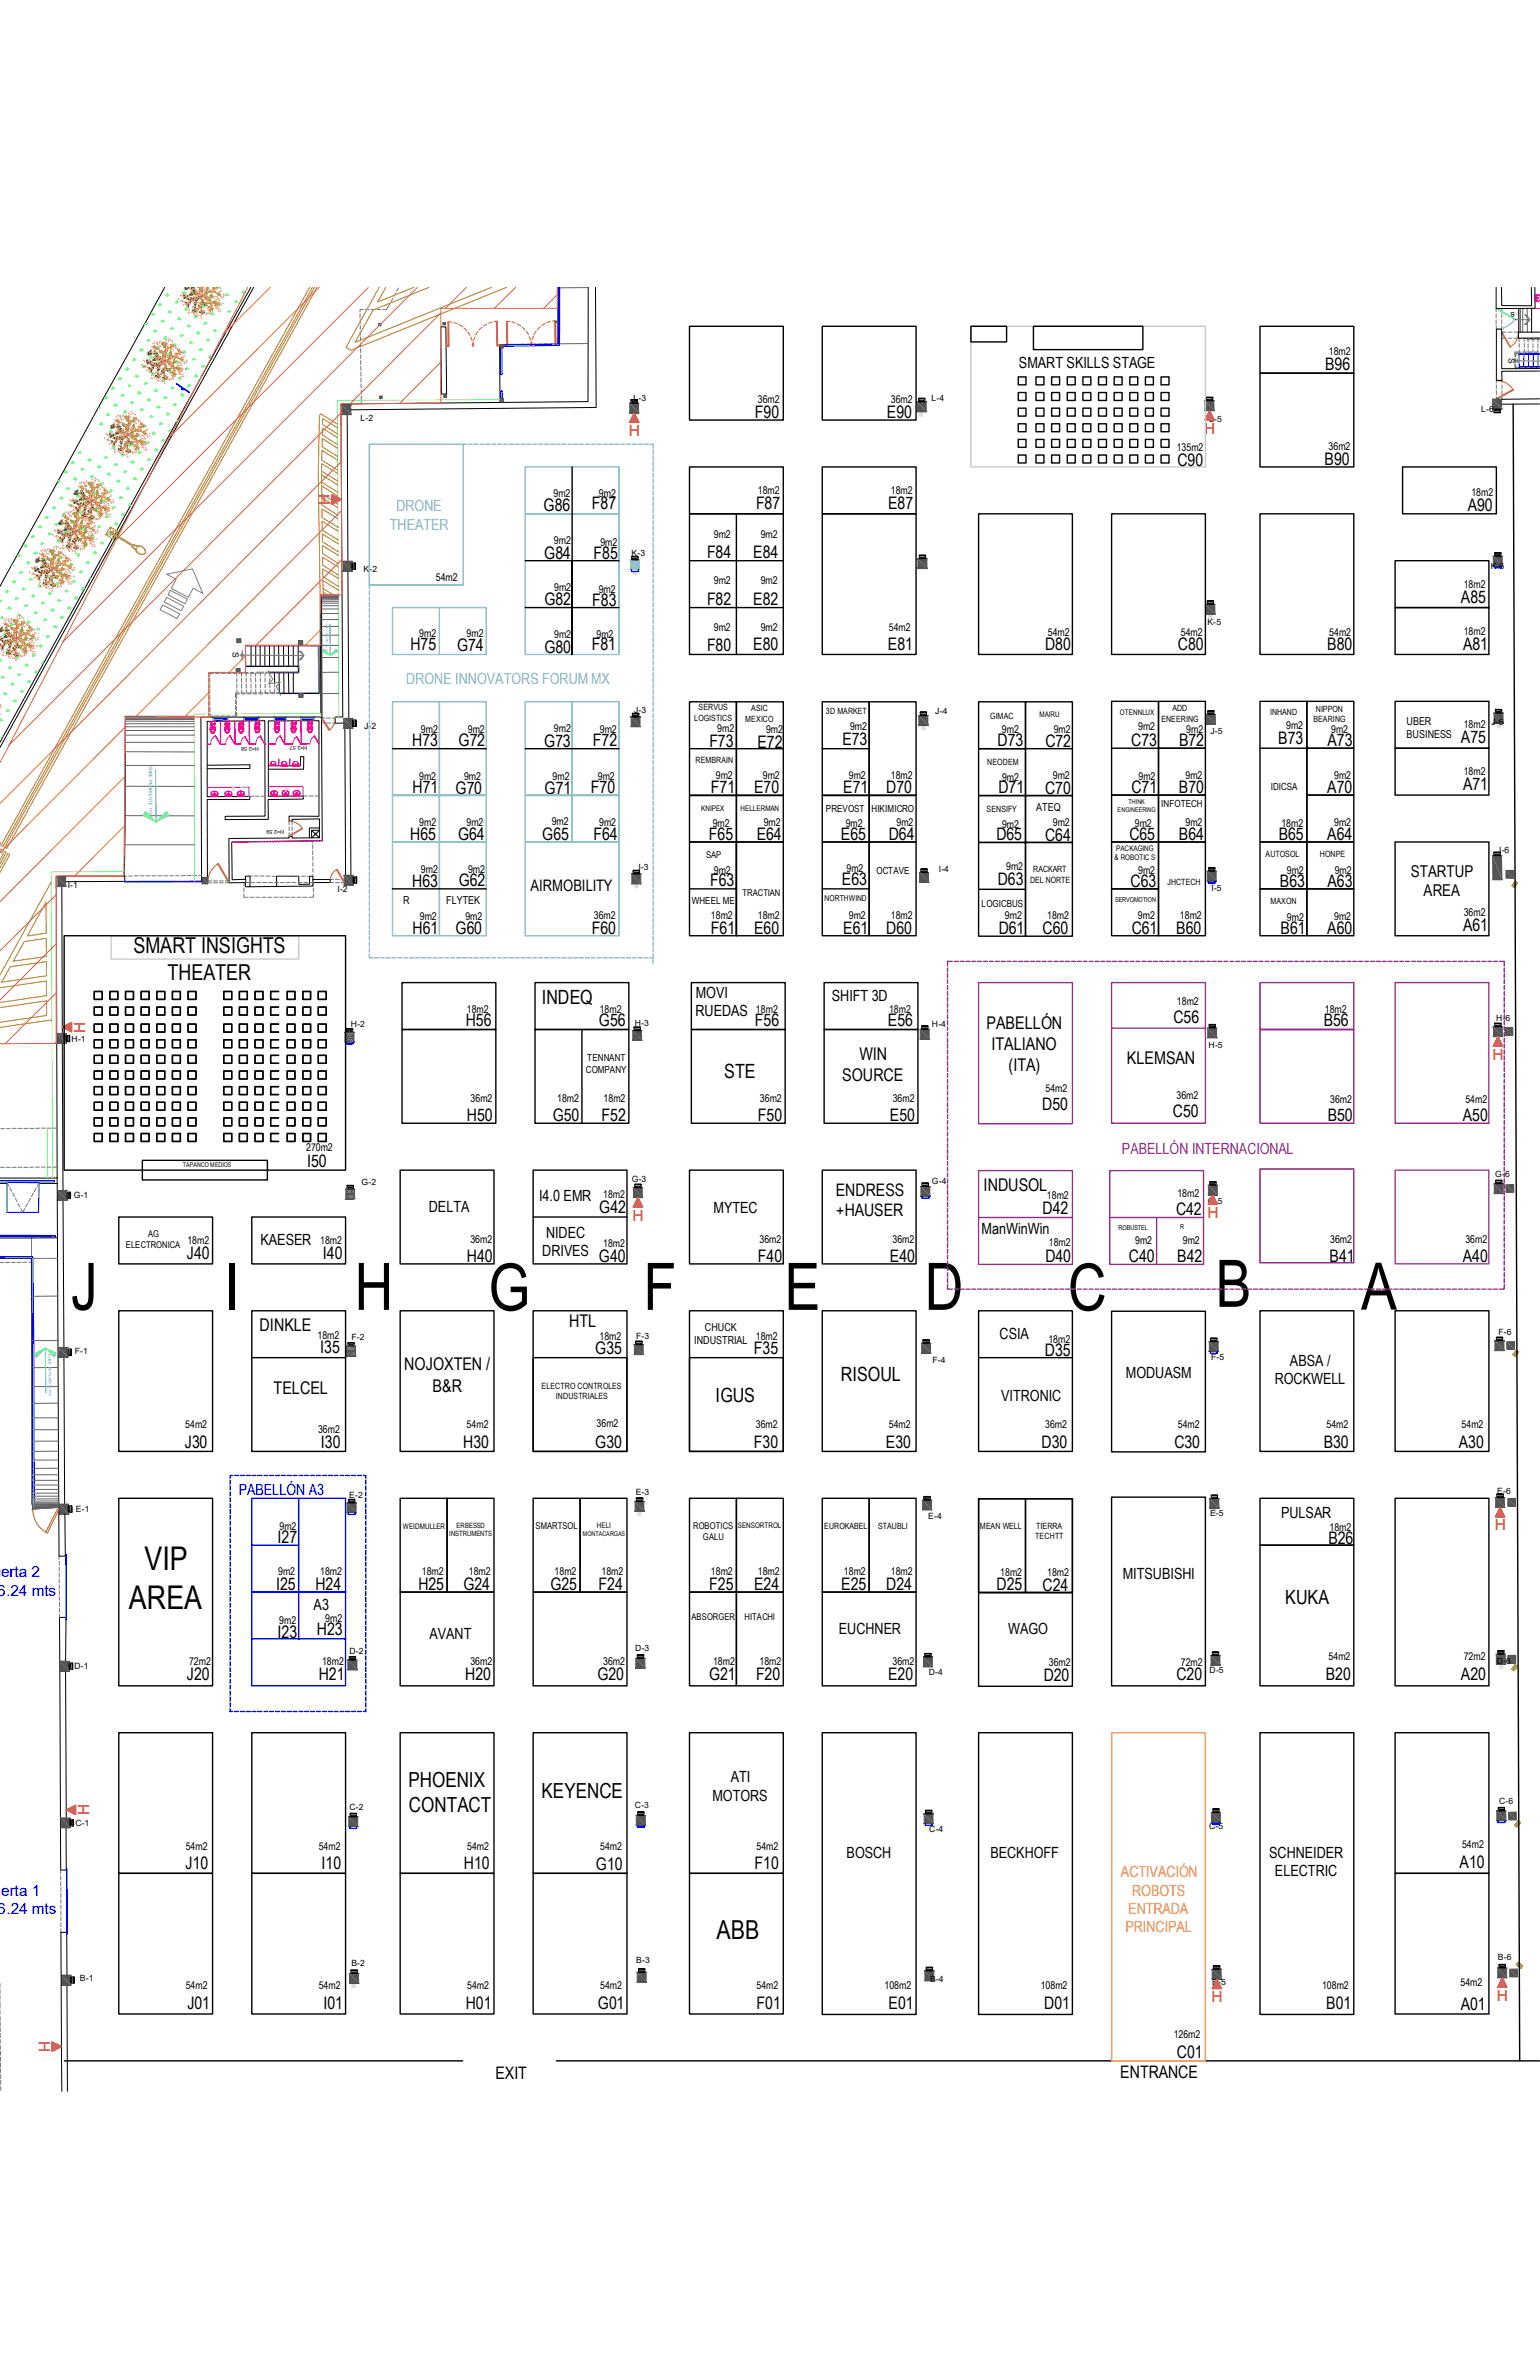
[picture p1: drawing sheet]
<svg xmlns="http://www.w3.org/2000/svg" width="279mm" height="432mm" viewBox="0 0 279 432" stroke-linecap="round" stroke-linejoin="round" font-family="sans-serif">
<defs><g id="words">
<g font-size="11.9">
<text x="12.9" y="237.7">J</text>
<text x="40.7" y="237.7">I</text>
<text x="64.3" y="237.7">H</text>
<text x="88.6" y="237.9">G</text>
<text x="116.7" y="237.7">F</text>
<text x="142.3" y="237.7">E</text>
<text x="167.8" y="237.7">D</text>
<text x="193.8" y="237.9">C</text>
<text x="220.5" y="237.2">B</text>
<text x="246.9" y="237.7">A</text>
</g>
<g font-size="5.9">
<text x="26.2" y="284.9">VIP</text>
<text x="23.4" y="292">AREA</text>
</g>
<text font-size="4.7" x="130" y="352">ABB</text>
<g font-size="4">
<text x="24.2" y="173.1">SMART INSIGHTS</text>
<text x="30.4" y="177.8">THEATER</text>
</g>
<g font-size="3.8">
<text x="74.1" y="324.4">PHOENIX</text>
<text x="74.2" y="328.9">CONTACT</text>
<text x="98.3" y="326.4">KEYENCE</text>
</g>
<g font-size="3.6">
<text x="98.3" y="182.2">INDEQ</text>
<text x="131.4" y="195.8">STE</text>
<text x="152.5" y="250.6">RISOUL</text>
<text x="129.8" y="254.5">IGUS</text>
<text x="233.2" y="291.2">KUKA</text>
</g>
<g font-size="3.2">
<text x="179" y="186.7">PABELLÓN</text>
<text x="179.9" y="190.5">ITALIANO</text>
<text x="152.8" y="196.1">SOURCE</text>
<text x="155.9" y="192.3">WIN</text>
<text x="183" y="194.3">(ITA)</text>
<text x="204.4" y="193">KLEMSAN</text>
<text x="178.4" y="216.2">INDUSOL</text>
<text x="47.1" y="241.6">DINKLE</text>
<text x="103.3" y="240.9">HTL</text>
<text x="73.3" y="248.7">NOJOXTEN /</text>
<text x="49.6" y="252.9">TELCEL</text>
<text x="78.5" y="252.6">B&amp;R</text>
</g>
<g font-size="3.1">
<text x="240.4" y="67.2">B96</text>
<text x="136.9" y="75.9">F90</text>
<text x="160.9" y="75.9">E90</text>
<text x="213.6" y="84.5">C90</text>
<text x="240.3" y="84.4">B90</text>
<text x="98.6" y="92.8">G86</text>
<text x="107.4" y="92.4">F87</text>
<text x="137.2" y="92.4">F87</text>
<text x="161.1" y="92.4">E87</text>
<text x="266.3" y="92.8">A90</text>
<text x="98.7" y="101.4">G84</text>
<text x="107.7" y="101.4">F85</text>
<text x="128.3" y="101.2">F84</text>
<text x="136.7" y="101.2">E84</text>
<text x="98.8" y="109.9">G82</text>
<text x="107.4" y="109.9">F83</text>
<text x="128.3" y="109.7">F82</text>
<text x="136.7" y="109.7">E82</text>
<text x="265" y="109.4">A85</text>
<text x="74.5" y="118">H75</text>
<text x="82.9" y="118.2">G74</text>
<text x="98.8" y="118.4">G80</text>
<text x="107.4" y="118.1">F81</text>
<text x="128.3" y="118.2">F80</text>
<text x="136.7" y="118.1">E80</text>
<text x="161.1" y="118.1">E81</text>
<text x="189.6" y="118">D80</text>
<text x="213.7" y="118.1">C80</text>
<text x="240.8" y="118">B80</text>
<text x="265.4" y="117.9">A81</text>
<text x="74.8" y="135.5">H73</text>
<text x="83.2" y="135.5">G72</text>
<text x="98.7" y="135.5">G73</text>
<text x="107.6" y="135.5">F72</text>
<text x="128.7" y="135.6">F73</text>
<text x="137.4" y="135.8">E72</text>
<text x="152.8" y="135.2">E73</text>
<text x="181" y="135.4">D73</text>
<text x="189.7" y="135.6">C72</text>
<text x="205.2" y="135.5">C73</text>
<text x="213.9" y="135.4">B72</text>
<text x="231.9" y="135">B73</text>
<text x="240.8" y="135.4">A73</text>
<text x="265.1" y="134.9">A75</text>
<text x="181.1" y="144">D71</text>
<text x="205.3" y="143.9">C71</text>
<text x="213.9" y="143.9">B70</text>
<text x="240.8" y="143.9">A70</text>
<text x="265.4" y="143.4">A71</text>
<text x="74.8" y="144">H71</text>
<text x="82.6" y="144.1">G70</text>
<text x="98.8" y="144.1">G71</text>
<text x="107.2" y="144">F70</text>
<text x="129" y="144">F71</text>
<text x="136.8" y="144">E70</text>
<text x="153" y="144">E71</text>
<text x="160.8" y="144">D70</text>
<text x="189.6" y="144.1">C70</text>
<text x="74.4" y="152.4">H65</text>
<text x="83.1" y="152.5">G64</text>
<text x="98.4" y="152.4">G65</text>
<text x="107.7" y="152.4">F64</text>
<text x="128.6" y="152.4">F65</text>
<text x="137.3" y="152.4">E64</text>
<text x="152.6" y="152.4">E65</text>
<text x="161.2" y="152.4">D64</text>
<text x="180.8" y="152.5">D65</text>
<text x="189.6" y="152.6">C64</text>
<text x="204.9" y="152.4">C65</text>
<text x="213.9" y="152.4">B64</text>
<text x="232" y="152.4">B65</text>
<text x="240.8" y="152.4">A64</text>
<text x="74.8" y="161">H63</text>
<text x="83.2" y="160.9">G62</text>
<text x="128.8" y="160.9">F63</text>
<text x="152.7" y="160.7">E63</text>
<text x="181" y="160.6">D63</text>
<text x="205.1" y="160.9">C63</text>
<text x="232.2" y="160.9">B63</text>
<text x="240.8" y="160.9">A63</text>
<text x="74.8" y="169.5">H61</text>
<text x="82.6" y="169.5">G60</text>
<text x="107.4" y="169.5">F60</text>
<text x="129" y="169.5">F61</text>
<text x="136.8" y="169.5">E60</text>
<text x="153" y="169.5">E61</text>
<text x="160.8" y="169.5">D60</text>
<text x="181.2" y="169.5">D61</text>
<text x="189.1" y="169.6">C60</text>
<text x="205.3" y="169.5">C61</text>
<text x="213.4" y="169.5">B60</text>
<text x="232.3" y="169.5">B61</text>
<text x="240.8" y="169.5">A60</text>
<text x="265.4" y="169">A61</text>
<text x="212.9" y="185.7">C56</text>
<text x="84.5" y="186.3">H56</text>
<text x="108.7" y="186.3">G56</text>
<text x="136.9" y="186.3">F56</text>
<text x="161.1" y="186.3">E56</text>
<text x="240.2" y="186.3">B56</text>
<text x="84.7" y="203.5">H50</text>
<text x="100.3" y="203.5">G50</text>
<text x="109.1" y="203.5">F52</text>
<text x="137.5" y="203.5">F50</text>
<text x="161.5" y="203.5">E50</text>
<text x="189.1" y="201.5">D50</text>
<text x="212.8" y="202.8">C50</text>
<text x="240.9" y="203.5">B50</text>
<text x="265.4" y="203.5">A50</text>
<text x="55.7" y="211.8">I50</text>
<text x="108.7" y="220.1">G42</text>
<text x="151.6" y="217">ENDRESS</text>
<text x="151.7" y="220.8">+HAUSER</text>
<text x="189.1" y="220.3">D42</text>
<text x="213.4" y="220.6">C42</text>
<text x="33.9" y="228.5">J40</text>
<text x="58.6" y="228.5">I40</text>
<text x="84.7" y="229">H40</text>
<text x="108.7" y="229.1">G40</text>
<text x="137.5" y="229">F40</text>
<text x="161.5" y="229">E40</text>
<text x="189.7" y="229.1">D40</text>
<text x="204.8" y="229.1">C40</text>
<text x="213.6" y="229.1">B42</text>
<text x="241.2" y="229">B41</text>
<text x="265.4" y="229">A40</text>
<text x="58.1" y="245.7">I35</text>
<text x="108" y="245.7">G35</text>
<text x="136.8" y="245.7">F35</text>
<text x="189.6" y="246.1">D35</text>
<text x="33.5" y="262.8">J30</text>
<text x="58.2" y="262.8">I30</text>
<text x="84" y="262.8">H30</text>
<text x="108" y="262.8">G30</text>
<text x="136.8" y="262.8">F30</text>
<text x="160.7" y="262.8">E30</text>
<text x="189" y="262.8">D30</text>
<text x="213.1" y="262.8">C30</text>
<text x="240.2" y="262.8">B30</text>
<text x="264.7" y="262.8">A30</text>
<text x="50.3" y="280">I27</text>
<text x="241" y="280.3">B26</text>
<text x="50.1" y="288.6">I25</text>
<text x="57.2" y="288.6">H24</text>
<text x="75.9" y="288.6">H25</text>
<text x="84.1" y="288.6">G24</text>
<text x="99.9" y="288.6">G25</text>
<text x="108.6" y="288.6">F24</text>
<text x="128.7" y="288.6">F25</text>
<text x="136.8" y="288.6">E24</text>
<text x="152.6" y="288.6">E25</text>
<text x="160.8" y="288.6">D24</text>
<text x="180.8" y="288.7">D25</text>
<text x="189.1" y="288.7">C24</text>
<text x="50.3" y="297.2">I23</text>
<text x="57.5" y="296.8">H23</text>
<text x="33.9" y="305">J20</text>
<text x="57.8" y="305">H21</text>
<text x="84.4" y="305">H20</text>
<text x="108.4" y="305">G20</text>
<text x="128.7" y="305">G21</text>
<text x="137.2" y="305">F20</text>
<text x="161.1" y="305">E20</text>
<text x="189.4" y="305.1">D20</text>
<text x="213.4" y="305">C20</text>
<text x="240.5" y="305">B20</text>
<text x="265" y="305">A20</text>
<text x="33.7" y="339.3">J10</text>
<text x="58.3" y="339.3">I10</text>
<text x="84.2" y="339.3">H10</text>
<text x="108.1" y="339.3">G10</text>
<text x="136.9" y="339.3">F10</text>
<text x="264.8" y="339">A10</text>
<text x="34" y="364.6">J01</text>
<text x="58.7" y="364.6">I01</text>
<text x="84.5" y="364.6">H01</text>
<text x="108.5" y="364.6">G01</text>
<text x="137.2" y="364.6">F01</text>
<text x="161.2" y="364.6">E01</text>
<text x="189.4" y="364.7">D01</text>
<text x="240.6" y="364.6">B01</text>
<text x="265" y="364.9">A01</text>
<text x="89.9" y="377.4">EXIT</text>
<text x="203.2" y="377.2">ENTRANCE</text>
<text x="213.5" y="373.6">C01</text>
</g>
<g font-size="3">
<text x="255.9" y="159.1">STARTUP</text>
<text x="258.3" y="162.6">AREA</text>
</g>
<text font-size="2.9" x="96.2" y="161.8">AIRMOBILITY</text>
<g font-size="2.8">
<text x="184.9" y="66.8">SMART SKILLS STAGE</text>
<text x="126.2" y="184.4">RUEDAS</text>
<text x="126.2" y="181.1">MOVI</text>
<text x="150.9" y="181.7">SHIFT 3D</text>
<text x="77.8" y="220">DELTA</text>
<text x="97.8" y="218">I4.0 EMR</text>
<text x="129.5" y="220.2">MYTEC</text>
<text x="47.2" y="226">KAESER</text>
<text x="99.1" y="224.7">NIDEC</text>
<text x="178.1" y="224">ManWinWin</text>
<text x="98.4" y="228">DRIVES</text>
<text x="181.4" y="243">CSIA</text>
<text x="204.3" y="250">MODUASM</text>
<text x="231.3" y="251.3">ROCKWELL</text>
<text x="234" y="247.9">ABSA /</text>
<text x="181.6" y="254.3">VITRONIC</text>
<text x="232.4" y="275.6">PULSAR</text>
<text x="203.7" y="286.6">MITSUBISHI</text>
<text x="56.9" y="292.2">A3</text>
<text x="77.9" y="297.5">AVANT</text>
<text x="152.2" y="296.7">EUCHNER</text>
<text x="182.9" y="296.7">WAGO</text>
<text x="132.6" y="323.5">ATI</text>
<text x="129.2" y="326.9">MOTORS</text>
<text x="153.6" y="337.2">BOSCH</text>
<text x="179.7" y="337.3">BECKHOFF</text>
<text x="230.3" y="337.2">SCHNEIDER</text>
<text x="231.3" y="340.5">ELECTRIC</text>
</g>
<g font-size="2.8" fill="#f00">
<text x="114.1" y="79.1">H</text>
<text x="218.5" y="78.7">H</text>
<text x="57.8" y="89.7" transform="rotate(90 57.8 89.7)">H</text>
<text x="15.5" y="187.4" transform="rotate(-90 15.5 187.4)">H</text>
<text x="270.8" y="192.3">H</text>
<text x="114.8" y="221.5">H</text>
<text x="219.1" y="221.1">H</text>
<text x="271.2" y="277.8">H</text>
<text x="16.2" y="329.5" transform="rotate(-90 16.2 329.5)">H</text>
<text x="219.8" y="363.4">H</text>
<text x="271.6" y="363.1">H</text>
<text x="7" y="370.5" transform="rotate(90 7 370.5)">H</text>
</g>
<g font-size="2.8" fill="#7aafdf">
<text x="71.9" y="92.8">DRONE</text>
<text x="70.7" y="96.1">THEATER</text>
<text x="73.7" y="124.2">DRONE INNOVATORS FORUM MX</text>
</g>
<text font-size="2.8" fill="#93278f" x="203.5" y="209.4">PABELLÓN INTERNACIONAL</text>
<g font-size="2.8" fill="#00f">
<text x="43.3" y="271.4">PABELLÓN A3</text>
<text x=".2" y="286.3">erta 2</text>
<text x="-.4" y="289.6">6.24 mts</text>
<text x="-.4" y="347.5">6.24 mts</text>
<text x=".2" y="344.2">erta 1</text>
</g>
<g font-size="2.8" fill="#f8991e">
<text x="203.4" y="340.7">ACTIVACIÓN</text>
<text x="204.7" y="347.4">ENTRADA</text>
<text x="205.4" y="344.1">ROBOTS</text>
<text x="204.2" y="350.7">PRINCIPAL</text>
</g>
<g font-size="2">
<text x="255.2" y="131.6">UBER</text>
<text x="255.2" y="133.9">BUSINESS</text>
<text x="188" y="147.2">ATEQ</text>
<text x="73.2" y="164.1">R</text>
<text x="80.9" y="164">FLYTEK</text>
<text x="125.9" y="244">INDUSTRIAL</text>
<text x="127.9" y="241.6">CHUCK</text>
</g>
<g font-size="1.9">
<text x="241.1" y="64.5">18m2</text>
<text x="137.5" y="73.2">36m2</text>
<text x="161.6" y="73.2">36m2</text>
<text x="213.5" y="81.8">135m2</text>
<text x="241" y="81.7">36m2</text>
<text x="137.5" y="89.7">18m2</text>
<text x="161.6" y="89.7">18m2</text>
<text x="100.4" y="90.2">9m2</text>
<text x="108.7" y="90.2">9m2</text>
<text x="267" y="90">18m2</text>
<text x="100.5" y="98.8">9m2</text>
<text x="108.9" y="99">9m2</text>
<text x="129.5" y="97.6">9m2</text>
<text x="138" y="97.6">9m2</text>
<text x="79.1" y="105.4">54m2</text>
<text x="100.5" y="107.3">9m2</text>
<text x="108.6" y="107.6">9m2</text>
<text x="129.5" y="106.1">9m2</text>
<text x="138" y="106.1">9m2</text>
<text x="265.6" y="106.7">18m2</text>
<text x="76.1" y="115.6">9m2</text>
<text x="84.7" y="115.7">9m2</text>
<text x="100.5" y="115.9">9m2</text>
<text x="108.2" y="115.8">9m2</text>
<text x="129.5" y="114.6">9m2</text>
<text x="138" y="114.5">9m2</text>
<text x="161.2" y="114.5">54m2</text>
<text x="190.1" y="115.5">54m2</text>
<text x="214.3" y="115.5">54m2</text>
<text x="241.2" y="115.5">54m2</text>
<text x="265.6" y="115.2">18m2</text>
<text x="76.4" y="133">9m2</text>
<text x="84.9" y="133">9m2</text>
<text x="100.5" y="132.9">9m2</text>
<text x="108.8" y="133">9m2</text>
<text x="130.1" y="132.9">9m2</text>
<text x="139" y="133.1">9m2</text>
<text x="154.2" y="132.5">9m2</text>
<text x="181.8" y="133.1">9m2</text>
<text x="191.2" y="133">9m2</text>
<text x="206.5" y="132.6">9m2</text>
<text x="215.2" y="133.1">9m2</text>
<text x="233.3" y="132.3">9m2</text>
<text x="241.5" y="133.1">9m2</text>
<text x="265.6" y="132.2">18m2</text>
<text x="76" y="141.6">9m2</text>
<text x="84.2" y="141.5">9m2</text>
<text x="100.3" y="141.5">9m2</text>
<text x="108.5" y="141.5">9m2</text>
<text x="129.9" y="141.3">9m2</text>
<text x="138.4" y="141.3">9m2</text>
<text x="154" y="141.3">9m2</text>
<text x="161.6" y="141.3">18m2</text>
<text x="181.8" y="141.7">9m2</text>
<text x="191" y="141.4">9m2</text>
<text x="206.6" y="141.6">9m2</text>
<text x="215.1" y="141.4">9m2</text>
<text x="242.1" y="141.4">9m2</text>
<text x="265.6" y="140.7">18m2</text>
<text x="76.1" y="150">9m2</text>
<text x="84.6" y="149.9">9m2</text>
<text x="100.1" y="149.7">9m2</text>
<text x="108.7" y="149.9">9m2</text>
<text x="138.6" y="149.9">9m2</text>
<text x="162.6" y="149.9">9m2</text>
<text x="191" y="149.9">9m2</text>
<text x="215.1" y="149.9">9m2</text>
<text x="242.1" y="149.9">9m2</text>
<text x="129.3" y="150.1">9m2</text>
<text x="153.4" y="150.1">9m2</text>
<text x="181.8" y="150.2">9m2</text>
<text x="205.9" y="150.1">9m2</text>
<text x="232.5" y="150.1">18m2</text>
<text x="76.4" y="158.5">9m2</text>
<text x="84.9" y="158.4">9m2</text>
<text x="129.5" y="158.6">9m2</text>
<text x="153.6" y="158.3">9m2</text>
<text x="182.5" y="157.9">9m2</text>
<text x="206.5" y="158.6">9m2</text>
<text x="233.5" y="158.6">9m2</text>
<text x="242.1" y="158.6">9m2</text>
<text x="76.2" y="166.9">9m2</text>
<text x="84.4" y="167">9m2</text>
<text x="107.7" y="166.8">36m2</text>
<text x="129" y="166.8">18m2</text>
<text x="137.5" y="166.8">18m2</text>
<text x="154" y="166.8">9m2</text>
<text x="161.6" y="166.8">18m2</text>
<text x="182.3" y="166.8">9m2</text>
<text x="190" y="166.8">18m2</text>
<text x="206.5" y="166.8">9m2</text>
<text x="214.1" y="166.8">18m2</text>
<text x="233.5" y="167.1">9m2</text>
<text x="242.1" y="166.9">9m2</text>
<text x="265.6" y="166.2">36m2</text>
<text x="84.7" y="183.9">18m2</text>
<text x="108.8" y="183.9">18m2</text>
<text x="137.2" y="183.9">18m2</text>
<text x="161.3" y="183.9">18m2</text>
<text x="213.5" y="182.3">18m2</text>
<text x="240.4" y="183.9">18m2</text>
<text x="85.4" y="200.1">36m2</text>
<text x="101.1" y="200.1">18m2</text>
<text x="109.5" y="200.1">18m2</text>
<text x="137.9" y="200.1">36m2</text>
<text x="162" y="200.1">36m2</text>
<text x="189.7" y="198.1">54m2</text>
<text x="213.4" y="199.4">36m2</text>
<text x="241.3" y="200.2">36m2</text>
<text x="265.9" y="200.2">54m2</text>
<text x="55.5" y="209">270m2</text>
<text x="109.4" y="217.4">18m2</text>
<text x="189.9" y="217.6">18m2</text>
<text x="213.6" y="217.3">18m2</text>
<text x="34" y="225.8">18m2</text>
<text x="58.1" y="225.8">18m2</text>
<text x="85.3" y="225.7">36m2</text>
<text x="109.4" y="226.3">18m2</text>
<text x="137.8" y="225.7">36m2</text>
<text x="161.9" y="225.7">36m2</text>
<text x="190.3" y="226.2">18m2</text>
<text x="206" y="225.8">9m2</text>
<text x="214.6" y="225.8">9m2</text>
<text x="241.3" y="225.7">36m2</text>
<text x="265.9" y="225.7">36m2</text>
<text x="57.6" y="243.1">18m2</text>
<text x="108.8" y="243.2">18m2</text>
<text x="137.1" y="243.2">18m2</text>
<text x="190.2" y="243.8">18m2</text>
<text x="33.6" y="259.1">54m2</text>
<text x="57.7" y="260.2">36m2</text>
<text x="84.7" y="259.1">54m2</text>
<text x="108.2" y="259.1">36m2</text>
<text x="137.1" y="259.1">36m2</text>
<text x="161.2" y="259.1">54m2</text>
<text x="189.6" y="259.2">36m2</text>
<text x="213.7" y="259.1">54m2</text>
<text x="240.7" y="259.1">54m2</text>
<text x="265.2" y="259.1">54m2</text>
<text x="50.7" y="277.6">9m2</text>
<text x="241.2" y="277.9">18m2</text>
<text x="50.5" y="285.9">9m2</text>
<text x="58.1" y="285.9">18m2</text>
<text x="76.5" y="285.9">18m2</text>
<text x="85" y="285.9">18m2</text>
<text x="100.6" y="285.9">18m2</text>
<text x="109.1" y="285.9">18m2</text>
<text x="129" y="285.9">18m2</text>
<text x="137.5" y="285.9">18m2</text>
<text x="153.1" y="285.9">18m2</text>
<text x="161.6" y="285.9">18m2</text>
<text x="181.5" y="286">18m2</text>
<text x="190" y="286">18m2</text>
<text x="50.7" y="294.8">9m2</text>
<text x="59" y="294.4">9m2</text>
<text x="34.3" y="302.3">72m2</text>
<text x="58.4" y="302.3">18m2</text>
<text x="85.3" y="302.3">36m2</text>
<text x="109.4" y="302.3">36m2</text>
<text x="129.4" y="302.3">18m2</text>
<text x="137.8" y="302.3">18m2</text>
<text x="161.9" y="302.3">36m2</text>
<text x="190.3" y="302.3">36m2</text>
<text x="214.2" y="302.4">72m2</text>
<text x="241" y="301.4">54m2</text>
<text x="265.6" y="301.4">72m2</text>
<text x="33.7" y="335.7">54m2</text>
<text x="57.8" y="335.7">54m2</text>
<text x="84.8" y="335.7">54m2</text>
<text x="108.9" y="335.7">54m2</text>
<text x="137.2" y="335.7">54m2</text>
<text x="265.3" y="335.4">54m2</text>
<text x="33.7" y="360.9">54m2</text>
<text x="57.8" y="360.9">54m2</text>
<text x="84.8" y="360.9">54m2</text>
<text x="108.9" y="360.9">54m2</text>
<text x="137.2" y="360.9">54m2</text>
<text x="160.5" y="360.9">108m2</text>
<text x="188.8" y="361">108m2</text>
<text x="239.9" y="360.9">108m2</text>
<text x="265" y="360.5">54m2</text>
<text x="212.9" y="369.9">126m2</text>
</g>
<g font-size="1.8">
<text x="230.5" y="143.4">IDICSA</text>
<text x="149.9" y="147.4">PREVOST</text>
<text x="158.1" y="147.4">HIKIMICRO</text>
<text x="210.7" y="146.6">INFOTECH</text>
<text x="159" y="158.6">OCTAVE</text>
<text x="125.5" y="164">WHEEL ME</text>
<text x="178.1" y="164.6">LOGICBUS</text>
<text x="106.3" y="194.8">COMPANY</text>
<text x="106.6" y="192.7">TENNANT</text>
</g>
<g font-size="1.7">
<text x="128.1" y="155.7">SAP</text>
<text x="134.7" y="162.6">TRACTIAN</text>
<text x="22.8" y="226.6">ELECTRONICA</text>
<text x="26.9" y="224.5">AG</text>
<text x="97.2" y="277.6">SMARTSOL</text>
<text x="125.8" y="277.6">ROBOTICS</text>
<text x="127.5" y="279.6">GALU</text>
<text x="125.4" y="294">ABSORGER</text>
<text x="135.1" y="294">HITACHI</text>
</g>
<g font-size="1.6">
<text x="274.8" y="56.6" transform="rotate(180 274.8 56.6)">s</text>
<text x="273.7" y="65.1" transform="rotate(90 273.7 65.1)">S</text>
<text x="65.4" y="76.4">L-2</text>
<text x="115" y="72.7">L-3</text>
<text x="169" y="72.8">L-4</text>
<text x="219.4" y="76.6">L-5</text>
<text x="268.7" y="74.8">L-6</text>
<text x="114.6" y="100.9">K-3</text>
<text x="66" y="103.9">K-2</text>
<text x="270.5" y="103.3">K-6</text>
<text x="219.1" y="113.4">K-5</text>
<text x="42.2" y="118.4" transform="rotate(89 42.2 118.4)">S</text>
<text x="115.1" y="129.5">J-3</text>
<text x="125.9" y="130.8">LOGISTICS</text>
<text x="126.7" y="128.9">SERVUS</text>
<text x="135.2" y="131">MEXICO</text>
<text x="136.3" y="129.1">ASIC</text>
<text x="149.9" y="129.6">3D MARKET</text>
<text x="169.7" y="129.6">J-4</text>
<text x="179.7" y="130.5">GIMAC</text>
<text x="210.7" y="131.1">ENEERING</text>
<text x="212.7" y="129.1">ADD</text>
<text x="230.4" y="129.8">INHAND</text>
<text x="238.3" y="131.1">BEARING</text>
<text x="238.7" y="129.2">NIPPON</text>
<text x="270.6" y="131.6">J-6</text>
<text x="66.1" y="132.3">J-2</text>
<text x="219.6" y="133.3">J-5</text>
<text x="126.2" y="138.6">REMBRAIN</text>
<text x="179.1" y="138.9">NEODEM</text>
<text x="179" y="147.3">SENSIFY</text>
<text x="229.6" y="155.6">AUTOSOL</text>
<text x="239.4" y="155.5">HONPE</text>
<text x="272" y="154.9">I-6</text>
<text x="12.3" y="161.2" transform="rotate(-1 12.3 161.2)">I-1</text>
<text x="61.2" y="161.9">I-2</text>
<text x="115.8" y="157.9">I-3</text>
<text x="170.3" y="158.2">I-4</text>
<text x="186.9" y="160.2">DEL NORTE</text>
<text x="187.5" y="158.3">RACKART</text>
<text x="211.8" y="160.7">JHCTECH</text>
<text x="219.8" y="161.8">I-5</text>
<text x="230.5" y="164">MAXON</text>
<text x="271.5" y="185.4">H-6</text>
<text x="13" y="189.1">H-1</text>
<text x="63.7" y="186.4">H-2</text>
<text x="115.2" y="186.2">H-3</text>
<text x="169.1" y="186.5">H-4</text>
<text x="219.3" y="190.2">H-5</text>
<text x="65.6" y="215.1">G-2</text>
<text x="114.6" y="214.6">G-3</text>
<text x="169.1" y="214.9">G-4</text>
<text x="271.3" y="213.6">G-6</text>
<text x="13.4" y="217.4">G-1</text>
<text x="219.1" y="218.6">G-5</text>
<text x="13.6" y="245.8">F-1</text>
<text x="63.8" y="243.3">F-2</text>
<text x="115.4" y="243">F-3</text>
<text x="271.9" y="242.3">F-6</text>
<text x="169.2" y="247.3">F-4</text>
<text x="219.7" y="246.8">F-5</text>
<text x="98.3" y="252.1">ELECTRO CONTROLES</text>
<text x="100.8" y="254">INDUSTRIALES</text>
<text x="13.8" y="274.4" transform="rotate(-1 13.8 274.4)">E-1</text>
<text x="63.4" y="271.9">E-2</text>
<text x="115.3" y="271.4">E-3</text>
<text x="168.4" y="275.7">E-4</text>
<text x="219.5" y="275.2">E-5</text>
<text x="271.6" y="271.2">E-6</text>
<text x="149.5" y="277.5">EUROKABEL</text>
<text x="159.3" y="277.5">STAUBLI</text>
<text x="177.8" y="277.4">MEAN WELL</text>
<text x="187.8" y="279.3">TECHTT</text>
<text x="188" y="277.4">TIERRA</text>
<text x="115.2" y="299.7">D-3</text>
<text x="13.5" y="302.9" transform="rotate(-2 13.5 302.9)">D-1</text>
<text x="63.4" y="300.2">D-2</text>
<text x="168.5" y="304">D-4</text>
<text x="219.5" y="303.6">D-5</text>
<text x="271.6" y="302">D-6</text>
<text x="63.4" y="328.5">C-2</text>
<text x="115.2" y="328.1">C-3</text>
<text x="272" y="327.5">C-6</text>
<text x="13.7" y="331.5">C-1</text>
<text x="168.6" y="332.5">C-4</text>
<text x="219.4" y="331.9">C-5</text>
<text x="14.5" y="359.5">B-1</text>
<text x="63.8" y="356.9">B-2</text>
<text x="115.4" y="356.4">B-3</text>
<text x="168.7" y="359.7">B-4</text>
<text x="271.8" y="355.7">B-6</text>
<text x="219.9" y="360.3">B-5</text>
</g>
<text font-size="1.5" x="149.6" y="163.6">NORTHWIND</text>
<g font-size="1.4">
<text x="188.6" y="130.1">MAIRU</text>
<text x="203.2" y="129.8">OTENNLUX</text>
<text x="127.2" y="147.1">KNIPEX</text>
<text x="134.4" y="147.1">HELLERMAN</text>
<text x="202.5" y="154.5">PACKAGING</text>
<text x="202.2" y="156.2">&amp; ROBOTIC S</text>
<text x="73.1" y="277.5">WEIDMULLER</text>
<text x="108.3" y="277.3">HELI</text>
<text x="133.9" y="277.3">SENSORTROL</text>
</g>
<g font-size="1.3">
<text x="81.5" y="278.9">INSTRUMENTS</text>
<text x="82.8" y="277.3">ERBESSD</text>
</g>
<g font-size="1.2">
<text x="202.8" y="147.4">ENGINEERING</text>
<text x="204.7" y="146">THINK</text>
<text x="202.3" y="163.7">SERVOMOTION</text>
<text x="33.1" y="211.8">TAPANCO MEDIOS</text>
<text x="202.9" y="223.3">ROBUSTEL</text>
<text x="214.1" y="223">R</text>
<text x="105.7" y="278.9">MONTACARGAS</text>
</g>
<g font-size="1">
<text x="47" y="135.5" transform="rotate(-180 47 135.5)">H=2.58</text>
<text x="55.8" y="135.5" transform="rotate(-180 55.8 135.5)">H=2.57</text>
<text x="51.5" y="150.6" transform="rotate(-180 51.5 150.6)">H=2.59</text>
</g>
<text font-size=".8" fill="#0ff" x="27.1" y="139" transform="rotate(90 27.1 139)">SUBE PENDIENTE 11%</text>
<text font-size=".7" fill="#0ff" x="8.8" y="245.8" transform="rotate(89 8.8 245.8)">SUBE PENDIENTE 10%</text>
<g font-size=".5" fill="#0ff">
<text x="59.1" y="112.9" transform="rotate(90 59.1 112.9)">SUBE PEN</text>
<text x="59.1" y="115.4" transform="rotate(90 59.1 115.4)">DIENTE</text>
<text x="59.1" y="117.2" transform="rotate(90 59.1 117.2)">13%</text>
</g>
</g></defs>
<path d="M279.3 73.3l-6.8 .1" fill="none" stroke="#000" stroke-width=".18"/>
<g fill="#545454">
<path d="M273.2 158h1.4z"/>
<path d="M273.2 159.4h1.4z"/>
<path d="M273.2 158l1.4 1.4h-1.4z"/>
<path d="M273.2 158h1.4v1.4z"/>
</g>
<path d="M273.2 158h1.4v1.4h-1.4z" fill="none" stroke="#545454" stroke-width=".18"/>
<g fill="#545454">
<path d="M273.1 186.5h1.3z"/>
<path d="M273.1 187.9h1.4z"/>
<path d="M273 186.5l1.5 1.4h-1.4z"/>
<path d="M273 186.5h1.4l.1 1.4z"/>
</g>
<path d="M273.1 186.5h1.3l.1 1.4-1.4 .1z" fill="none" stroke="#545454" stroke-width=".18"/>
<g fill="#545454">
<path d="M273.2 215.1l1.4-.1z"/>
<path d="M273.3 216.4h1.4z"/>
<path d="M273.2 215.1l1.5 1.3h-1.4z"/>
<path d="M273.2 215.1h1.4l.1 1.3z"/>
</g>
<path d="M273.2 215.1l1.4-.1 .1 1.4-1.4 .1z" fill="none" stroke="#545454" stroke-width=".18"/>
<g fill="#545454">
<path d="M273.3 243.5h1.5z"/>
<path d="M273.4 244.9h1.4z"/>
<path d="M273.3 243.5l1.5 1.4h-1.4z"/>
<path d="M273.3 243.5h1.5v1.4z"/>
</g>
<path d="M273.3 243.5h1.5v1.4h-1.4z" fill="none" stroke="#545454" stroke-width=".18"/>
<g fill="#545454">
<path d="M273.6 272l1.4-.1z"/>
<path d="M273.6 273.4h1.4z"/>
<path d="M273.6 272l1.4 1.4h-1.4z"/>
<path d="M273.6 272h1.4v1.4z"/>
</g>
<path d="M273.6 272l1.4-.1v1.5h-1.4z" fill="none" stroke="#545454" stroke-width=".18"/>
<g fill="#545454">
<path d="M273.6 300.5l1.4-.1z"/>
<path d="M273.6 301.9h1.4z"/>
<path d="M273.6 300.5l1.4 1.4h-1.4z"/>
<path d="M273.6 300.5h1.4v1.4z"/>
</g>
<path d="M273.6 300.5l1.4-.1v1.5h-1.4z" fill="none" stroke="#545454" stroke-width=".18"/>
<g fill="#545454">
<path d="M273.7 328.9h1.4z"/>
<path d="M273.7 330.3h1.4z"/>
<path d="M273.7 328.9l1.4 1.4h-1.4z"/>
<path d="M273.7 328.9h1.4v1.4z"/>
</g>
<path d="M273.7 328.9h1.4v1.4h-1.4z" fill="none" stroke="#545454" stroke-width=".18"/>
<g fill="#545454">
<path d="M273.9 357.4h1.4z"/>
<path d="M273.9 358.8h1.4z"/>
<path d="M273.9 357.4l1.4 1.4h-1.4z"/>
<path d="M273.9 357.4h1.4v1.4z"/>
</g>
<path d="M273.9 357.4h1.4v1.4h-1.4z" fill="none" stroke="#545454" stroke-width=".18"/>
<g fill="none" stroke="#000" stroke-width=".18">
<path d="M272.5 56h.1M275.5 56v4.3M277.9 56v4.3M63 75.3l.1 26.6M63.1 103.7l.2 26.7M37.6 138.9l7.7-.1v.7h-7.7M38.7 130.2v.7M41.3 130.2v.7M44.3 130.2v.7M46.9 130.1v.8M48.7 139h5.8v-1.7h.6v2.3h-6.4M49.8 130.1v.8"/>
<path d="M51.9 130.1v.7M54.6 130.1v.7M57 130.1v.7M58.3 131.3l.2 21.3-16.5 .2 .1 6.9 2.5-.1v.6h-3l-.1-8 11-.1v-.3h.5v.3h5v-3.5l-5 .1v.4h-.5v-1l5.4 .1v-17.4l-9.2 .1v13.6h6.3v.5l-6.4 .1 .1 3.6-7.8 .1v-.6l7.2-.1-.1-17.3-10.4 .1v13.7l7.7-.1v.6h-7.7v14.2M60.8 130.6v.7l1.6-.1M62.6 132.2l.1 26.6M63.5 132.2l.2 26.6M22.6 160h-10.7M44.5 159.6v-.6h.9l-.1 2h-.8v-.8M56.5 150.7h1.5l-1.4 1.4zM56.5 150.7l1.5 1.4M56.8 159.6h3.1v.6h-3.1z"/>
<path d="M56.8 159.6v-.6h-.7l.1 1.5h-2v-1.5h-4v1.9M58 150.3h-1.9v1.8M11.2 160.9l.1 26.7M56.8 160.2v.6l-11.5 .2M11.3 189.4l.1 26.7M11.4 217.9l.2 26.7M11.6 246.4l.1 26.6M11.9 303.3l.1 26.7M11.9 301.5l.1-8-1.2 .1 .2 45.8h1v-7.6M12.1 360.3l.1 19.3"/>
</g>
<g fill="none" stroke="#767676" stroke-width=".18">
<path d="M271.4 59.1l.1 .6M271.4 56v.6M271.4 57v.7M271.4 58v.8M272.5 56v.6M272.5 57v.7M272.5 58v.8M272.5 59.1v.6M271.5 69v.5M271.5 69.8v.8M271.5 70.9v.7M271.5 72l-.1 .5"/>
<path d="M272.5 60.3h.8M272.5 61.4h.8M272.5 69v.5M272.5 69.8v.8M272.5 70.9v.7M272.5 72v.5M273.6 60.3h.7M273.6 61.4h.7M274.7 60.3h.8M274.7 61.4h.8M274.8 66.1l.1 .8M274.8 65.1v.6"/>
<path d="M275 65.2v.7M275 66.2v.7M275 66.7h.5M275.6 61.4v.6M275.6 61.4h.5M275.6 62.4v.7M275.6 63.5v.6h-.6v.7M275.8 64.1h-.8v.7M275.8 66.7h.8M275.9 63.9h-1.1v.8M276.3 63.9h.7M276.4 61.4l.7 .1"/>
<path d="M276.5 61.4v.6M276.5 62.3l.1 .7M276.6 63.4v.5M276.8 64.1h-.7M276.9 66.7h.7M277.1 61.5v.1h.4M277.2 64.1h.7M277.2 61.6v.5M277.2 62.4v.7M277.2 63.5v.4M277.3 63.9h.7M277.5 61.5h.7"/>
<path d="M277.8 61.6h.7M278 66.7h.7M278.1 61.6v.5M278.1 62.4v.7M278.1 63.5v.4M278.3 64.1h.6M278.4 63.9h.7M278.5 61.5h.7M278.8 61.6h.5M279 61.6v.5M279 62.4v.7M279 63.5v.4"/>
<path d="M279 66.7h.3M279.3 64.1h.1M58.3 131.2h.6M59.2 131.2h.7M60.3 131.2l.5 .1M37.7 159.9h.7M38.7 159.9h.8M39.8 159.9h.7M40.9 159.9h.7M45.3 144.5h.7M45.4 159h.4M46.1 159h.8"/>
<path d="M46.4 144.5h.7M47.2 159h.7M47.4 144.5h.7M48.3 159h.7M49.4 159h.6M50.4 159h.7M51.5 159h.7M52.5 149.1v.6M52.5 150.1v.6M52.5 151.1v.7M52.5 159h.8M53 149.1v.6"/>
<path d="M53 150.1v.6M53 151.1v.7M53.6 159h.7M54.7 159h.7M55 144.5h.8M55.7 159h.4M56.1 144.5h.7M56.7 152.6v.4M56.7 153.3v.8M56.7 154.4v.7M56.8 155.4v.8M56.8 156.5v.7"/>
<path d="M56.8 157.6v.7M56.8 158.7v.3M57.1 144.5h.8M59.9 159.6h.6M60.8 159.6h.8M61.9 159.6h.5M37.7 160.2h.7M38.7 160.2h.8M39.8 160.2h.7M40.9 160.2h.7M44.2 162.3v.6h.8M44.3 160.2v.6"/>
<path d="M44.3 161.2l-.1 .7M45.4 162.9h.7M46.4 162.9h.8M47.5 162.9h.7M48.6 162.9h.7M49.7 162.9h.7M50.7 162.9h.7M51.8 162.9h.7M52.8 162.9h.8M53.9 162.9h.7M54.9 162.9h.8M56.9 161.2v.7"/>
<path d="M56.9 162.2v.7h-.9M56.9 160.2v.6M59.9 160.2h.6M60.8 160.2h.8M61.9 160.2h.5"/>
</g>
<g fill="none" stroke="#f0f" stroke-width=".18">
<path d="M278.5 56h.8M278.6 53.8v.1zM278.6 54.3v.1zM278.6 54.1h.1M278.6 54.1h.3M278.6 54.2h.1M278.6 54.1h.2M278.7 54.4v.2zM278.7 53.9h.1a.25 .25 0 0 1 .3 .2 .25 .25 0 0 1-.3 .2M278.8 54.4l-.1 .1M278.8 53.7h-.2l.2 .1M278.8 54.1h.1"/>
<path d="M278.8 53.5a.48 .48 0 0 0-.3 .7v.3l.3 .2M278.9 54.1h.1zM279.3 53.6a.54 .54 0 0 0-.8 .1v.6a.48 .48 0 0 0 .7 .4l.1-.1M279.3 53.8a.32 .32 0 0 0-.4-.2 .32 .32 0 0 0-.1 .5v.1a.29 .29 0 0 0 .1 .4 .29 .29 0 0 0 .4-.2M37.6 135h.6l-.6 .1M38.1 132.3v.3a.45 .45 0 0 0 .5 .5 .45 .45 0 0 0 .4-.5l.1-.3M38.2 131.4h.7M38.2 131.6h.2M38.2 132.4a.58 .58 0 0 0 .4 .7M38.2 131.3v.3h.4M38.2 131.3l.2 .1M38.2 131.3h.2"/>
<path d="M38.2 132.4l.2 .5 .2 .1M38.2 131.1h.2M38.2 131.1h.2zM38.3 132.5l.1 .4M38.3 132.4v.1M38.3 132.4l.1 .5M38.3 132.4h.1M38.3 131.6l-.2 .7M38.3 132.5h.1M38.3 132.4h-.1M38.3 131.3v-.2l.1 .2h.4M38.3 131.4l-.2 1"/>
<path d="M38.3 131.4l-.2 .9M38.4 131.4h.1M38.4 131.5h.1M38.4 131.4h-.1M38.4 131.6h.1M38.4 131.4v.2M38.4 132.8v.1M38.4 131.4v.1M38.4 131.9h.1M38.4 131.4h.2M38.4 131.5h.3M38.4 131.5h.7"/>
<path d="M38.4 132h.1M38.4 132.9l.2 .1M38.4 132.9h.2M38.5 132.1h.1M38.5 131.5h.1M38.5 131.4h.1M38.5 131.4v.1M38.5 132l-.1 .1M38.5 131.3h.2M38.5 131.4l.2 .1zM38.5 131.3v.1M38.5 132.2h.1"/>
<path d="M38.5 131.3h.1M38.5 132.4l.1 .1M38.5 131.4h.2M38.5 131.4l.1 .1M38.5 131.5h.2M38.5 131.3l.2 .1M38.5 131.5l-.1 .1M38.6 132.9h.1M38.6 133h.1M38.6 132h.1M38.6 131.5h.1M38.6 131.3h.1"/>
<path d="M38.6 131.4h.1M38.6 132a.54 .54 0 0 1 .3 .5 .54 .54 0 0 1-.3 .5M38.6 132.1l-.3 .3M38.6 132.2v.1M38.6 131.4v.1M38.6 131.4l.1 .1zM38.6 132l-.3 .2-.1 .2M38.6 131.4h.1zM38.6 131.4v.1zM38.6 132.1h.1M38.6 132.4h.1M38.6 131.6h-.2"/>
<path d="M38.6 131.4h-.2M38.6 132.2h.1M38.6 132.2l.1 .2M38.6 132.1l.3 .3M38.6 133.1h.1M38.6 132.2l-.1 .2M38.6 132.3v.1M38.6 131.5h-.1M38.6 132.5h.1M38.7 131.4h.1M38.7 132.2h.1M38.7 131.5h.1"/>
<path d="M38.7 131.4h-.1l-.1 .1M38.7 131.4v.1M38.7 132.4l-.1 .1M38.7 132.4h-.1M38.7 132.2h-.2M38.7 131.4l-.1 .1M38.7 131.5h-.1M38.7 132v.1M38.7 132.4h-.2M38.7 131.9h.1M38.8 131.9h.1M38.7 132.9h-.1"/>
<path d="M38.7 132.9l-.1 .1M38.8 132.8l-.1 .1M38.8 131.4v.1M38.8 131.4h.1M38.8 131.5h.1M38.8 131.4l.1 .1M38.8 132.9l-.2 .2M38.9 130.9h.2zM38.9 131.4l.1 1M38.9 131.4l.1 .9M38.9 131.4h-.2M38.9 131.4h-.1l.1 .1"/>
<path d="M38.9 131.4v.1M38.9 131.5h.1M38.9 130.9v.5M38.9 131.6h.1M38.9 131.3h.1zM38.9 131.4h.1zM38.9 131.4h.1M38.9 132.4v.1M38.9 132.4h.1M38.9 131.6l.1 .7M38.9 131.3h.1M38.9 132.4l.1 .1"/>
<path d="M38.9 132.5h.1M38.9 132.4l-.1 .5M38.9 132.4l-.1 .4M39 130.9v.4M39 131.5h.1M39 131.4h.1M39 133.5h.1l.9 1.5h-.1zM39 132.3h.1M39 130.9h-.1h.2M39 131.3h.1M39 131.3v.1M39 132.5l-.1 .4"/>
<path d="M39.1 133.5l-.7 .7-.2 .9M39.1 132.3h.1M40 135v.1M40 130.9v4.2h.9l-.9-.1v-4.1M40.8 132.3a.53 .53 0 0 0 .1 .6 .53 .53 0 0 0 .6 .1l.2-.7M40.8 132.2v.1M40.8 131.4h.7M40.8 132.5l.2 .4M40.8 131.3v.3h.4M40.8 131.3l.2 .1M40.9 132.4l.1 .5 .2 .1M40.9 135v.1"/>
<path d="M40.9 132.5l.2 .4M40.9 132.4h.1M40.9 132.4l.2 .5M40.9 131.6l-.1 .7M40.9 131.1h.1M41 131.4l-.2 1.1M41 131.4l-.2 .9M41.1 131.5h.1M41 131.5h.3M41 131.4h.1M41 132.9l.2 .1M41 131.6h.1"/>
<path d="M41 131.4v.1M41 131.5v.1M41 131.5h.1M41 131.3v.1M41 131.4v.2M41.1 131.9h.1M41.1 131.6h.1M41.1 131.3h.1M41.1 132.8v.1M41.1 132.9h.1M41.1 131.3v.3M41.1 131.1h-.2h.1h-.1h.1v.2h.4l.1 .1"/>
<path d="M41.1 131.4h.1M41.1 131.4l-.1 .1M41.1 132h.1M41.1 131.4v.1M41.1 132.8l.1 .1M41.1 131.3v.2M41.1 131.4l.1 .1M41.1 131.4h.2l-.1 .1zM41.1 132.2h.1M41.1 131.4h.2zM41.2 132.9h.1M41.2 132h.1"/>
<path d="M41.2 131.5h.1M41.2 131.3h.1M41.2 132.4h.1M41.2 131.5h-.4M41.2 131.5l-.1 .1M41.2 132.3h.1M41.2 131.4h.1zM41.2 132.3v.1M41.2 133.1h.1M41.2 131.4h.1M41.2 132a.53 .53 0 0 1 .4 .5 .53 .53 0 0 1-.4 .5M41.2 132l.4 .4"/>
<path d="M41.2 132.2v.2M41.2 132l-.3 .4M41.2 132.2v.1M41.2 131.3l.1 .1M41.2 133h.1M41.2 131.3l-.1 .1M41.3 131.3l-.2 .1M41.3 132l-.3 .1-.1 .3M41.3 132.2h-.1M41.3 132.9h.1M41.3 132h.1M41.3 131.5h.1"/>
<path d="M41.3 131.4h-.1M41.3 131.4h.1M41.3 131.3v.1M41.3 131.3h-.5M41.3 131.4l-.1 .1M41.3 131.4v.1M41.3 132.2h.1M41.4 132.8l-.2 .1M41.4 131.4h.1M41.4 132.9h-.1M41.4 131.9h.1M41.4 131.3h.1"/>
<path d="M41.4 131.3v.2h.3M41.4 131.3h.2M41.4 132.9l-.2 .1M41.4 131.3l.1 .1M41.5 131.3v.2zM41.5 131.4l.2 1.1M41.5 131.4l.2 .9M41.5 131.6h.1M41.5 131.3h.2zM41.5 132.4h.1M41.5 130.9h.2M41.5 131.6l.2 .7"/>
<path d="M41.5 131.4v.1M41.6 132.4l-.2 .5M41.6 131.4h.1M41.6 132.4h.1M41.6 131.5h.1M41.7 133.6v-.1l.9 1.5h-.1zM41.7 131.4v.1l-.2-.1M41.7 131.3h.1M41.7 132.5l-.2 .4M41.7 130.9v.4M41.7 131.4h-.4M41.7 132.3h.1"/>
<path d="M41.7 130.9h-.2h.2h-.2v.4M41.7 132.2v.1M41.8 133.5l-.7 .7-.2 .8M42.5 130.9l.1 4.2h1.1l-1-.1-.1-4.1M42.6 135v.1M43.3 132.3h.1M43.3 131.3l.9 .1M43.3 132.3a.58 .58 0 0 0 .4 .7M43.3 131.3v.3h.4M43.3 131.3h.3M43.4 131h.2zM43.4 131h.2"/>
<path d="M43.4 132.4h.1M43.4 132.4l.2 .4M43.4 131.5l-.1 .8M43.5 131.4l-.2 .9M43.5 132.3l-.1 .1M43.6 131.3h.1M43.6 132.8h.1M43.6 131.3l-.1 .1M43.6 131.6h.1M43.6 131.3v.2M43.6 131.5v.1M43.6 131.4l.3 .1"/>
<path d="M43.6 131.4h.1M43.6 131.4v-.1v.1M43.6 131.3v.1M43.6 131.4h.6M43.6 131.3v.3M43.6 131.1h-.2l.1 .2h.5M43.6 131.9h.1M43.6 131.5h-.3M43.6 131.5h.1M43.6 132.8l.1 .1M43.6 132.8l.2 .1M43.7 132.2h.1"/>
<path d="M43.7 131.4h.1zM43.7 131.4h.1M43.7 131.3h.1M43.7 131.5h.1M43.7 132h.2M43.7 131.5h-.1M43.7 131.3v.3h-.1M43.7 131.4h.4M43.7 131.3l.1 .1zM43.7 132.9h.1M43.7 132h.1M43.7 132a.49 .49 0 0 1 .4 .5 .49 .49 0 0 1-.5 .4l-.2-.5"/>
<path d="M43.7 132l-.3 .3M43.7 132.2v.1M43.7 132.3h.2M43.7 132.4h.2M43.7 131.4v.1M43.7 132.4h.1M43.7 132l-.3 .2v.2M43.7 131.3l.2 .1h-.1zM43.8 131.4h.1M43.7 132l.3 .1 .2 .4M43.7 132.3l.1 .1M43.8 131.4l-.1 .1"/>
<path d="M43.8 132h.1M43.8 132.9h.1M43.8 133.1h.1M43.8 131.3h.1M43.8 132.1v.1M43.8 132.1l-.1 .3M43.8 131.4h-.1M43.8 132.1v.3M43.8 131.3l.1 .1M43.8 132.3v.1M43.8 132.1l-.1 .1M43.8 132.2v.1"/>
<path d="M43.9 132.2h.1M43.9 131.3h.1M43.9 131.4h.1M43.9 132h.1M43.9 131.4h-.1M43.9 131.9h.1M43.9 132.8l-.1 .1M44 131.3v.1M44 131.4h.1M44 132.9l-.2 .1M44 131.3h.1M44 130.9h.2z"/>
<path d="M44 131.3v.1zM44 131.4l.2 .9M44 131.4l.2 .9-.1-.7M44.1 131.3h.1M44.1 131.6h.1M44.1 131.3h.1zM44.1 131.4h.1M44.1 131.4h.1zM44.1 132.4h.1M44.1 132.3v.1M44.1 130.9l-.1 .5v-.1M44.1 132.4v.2l-.3 .3"/>
<path d="M44.1 132.4l-.1 .4M44.2 131.3h.1M44.2 132.5l-.2 .4M44.2 130.9v.4M44.2 132.2h.1M44.2 132.2a.57 .57 0 0 1-.1 .7 .57 .57 0 0 1-.6 .1l-.2-.7M44.2 130.9h-.2h.3M44.4 133.7l.1-.1 .7 1.4zM44.4 133.7l-.5 .5-.2 .9M45.2 130.9v4.2h1.2l-1.1-.1v-4.1M45.2 135v.1M46.2 132.2a.54 .54 0 0 0 .1 .6 .54 .54 0 0 0 .6 .2l.3-.5v-.3"/>
<path d="M46.3 131.3h.6M46.3 131.5h.4M46.3 132.5l.1 .4M46.3 132.3v.2M46.3 131.3v.2h.4M46.3 131.3h.1M46.3 131.3h.5M46.4 131h.1M46.4 132.4l.1 .4M46.4 132.3v.1M46.4 131v.1M46.4 135v.1"/>
<path d="M46.4 131.4l-.2 .9 .2-.8M46.4 131.4l-.2 .9M46.4 131.1v.2M46.4 131.3h.1M46.4 131.5h.1M46.4 131v.3h.5M46.4 131.3v.1M46.4 131.3v.2M46.4 131.4h.4M46.5 131.5h.1M46.5 132.8h.1M46.5 131.4v.1"/>
<path d="M46.5 131.4v-.1v.2M46.5 131h-.2h.2M46.5 131.9h.1M46.5 131.4h.1M46.5 131.8h.1M46.5 131.3v.1M46.5 131.3h.1M46.5 132.8l.2 .1M46.5 131.3l.2 .1M46.6 131.4h.1M46.6 131.3h.1M46.6 131.3v.1"/>
<path d="M46.6 132.2h.1M46.6 131.3l.1 .1zM46.6 132.3l.1 .1M46.6 131.2h.1M46.6 131.4l-.1 .1M46.6 132.3h.2M46.6 131.2v.2M46.7 131.3v.1zM46.7 132a.51 .51 0 0 0-.4 .5 .51 .51 0 0 0 .4 .4M46.7 131.4v-.1zM46.7 131.4h.1M46.7 132.3h.1"/>
<path d="M46.7 132h.1M46.7 131.4v.1M46.7 132.1h.1M46.7 132.9h.1M46.7 131.2h.1M46.7 131.3h.1M46.7 132.1l-.1 .1M46.7 132l-.3 .3M46.7 132.2v.1M46.7 131.5h-.2M46.7 131.3v.1M46.7 132.1v.3"/>
<path d="M46.7 133.1h.1M46.7 132a.52 .52 0 0 1 .3 .4 .52 .52 0 0 1-.3 .5M46.7 132.1v.1M46.7 132.1l-.1 .2M46.7 132.4h.1M46.7 132l.3 .3M46.7 131.4h.5M46.7 131.3l.1 .1M46.8 131.4h-.1M46.8 132.2h.1M46.8 131.4h.1M46.9 131.9h.1"/>
<path d="M46.8 132.8l-.1 .1M46.8 131.3h.1M46.8 131.8h.1M46.9 132.8l-.2 .1M46.9 131.3h.1M46.9 131.4h.1M46.9 131.3v.1M46.9 132.8l-.3 .2-.2-.2M46.9 131.4l.2 .9M46.9 131.4l.2 .8-.1-.7M46.9 130.9h.3zM47 130.9l-.1 .4"/>
<path d="M47 131.2h.1M47 131.5h.1M47 131.2h.1zM47 131.3h.1zM47 131.3h.1M47 131.4h.1M47 132.3h.1M47 132.4l-.1 .4M47 132.4h.1M47.1 132.3v.2M47.1 131.3l-.1 .1M47.1 132.2h.1"/>
<path d="M47.1 131.2h.1M47.1 132.5l-.2 .4M47.1 131.4h-.1M47.2 130.9h-.3h.2l.1 .4M47.2 133.6v-.1l.8 1.5zM47.2 133.6l-.6 .6-.2 .8M48.1 135l-.1 .1M48.7 135h1.3l-1.3 .1M49 139h1.1M49 139h.1M49 139a.59 .59 0 0 1 .3-.7 .59 .59 0 0 1 .7 .1l.1 .6M49.1 138.6l.3 .2 .6-.2"/>
<path d="M49.4 138.8h.1M49.5 138.8l.1-.2 .1 .2M49.5 138.8h.1M49.5 138.7l.1 .1zM49.8 132.2v.1M49.8 131.3h.4M49.8 131.5h.4M49.8 132.3a.58 .58 0 0 0 .4 .7M49.8 131.3l.2-.1v.3M49.9 131h.2M49.9 132.3v.1M49.9 131h.1"/>
<path d="M49.9 138.6h.1a.42 .42 0 0 0-.4-.4 .42 .42 0 0 0-.5 .2l.1 .2M49.9 131.5a1.62 1.62 0 0 0 .1 1.4 .5 .5 0 0 0 .6 0 .5 .5 0 0 0 .1-.6v-.1M49.9 132.4l.2 .4M49.9 132.3l.2 .5M49.9 138.7h-.7M50 135v.1M50 131.4l-.3 .9M50 131.1v.1M50 132a.46 .46 0 0 1 .6 .4 .46 .46 0 0 1-.4 .5l-.3-.4zM50 131.5h.1M50.1 131.9h.1M50.1 131.8h.1"/>
<path d="M50.1 131.4h.1M50 131.3h.1M50 132.8h.1M50 131.3l-.2 .9M50 131.4v.1M50 131.3v.1M50 131h-.1l.1 .1M50 131.3h.3M50 131.4h.2M50 131.4h.3M50 131.2h-.2v.3h.4M50.1 131.5h.1"/>
<path d="M50.1 131.3h.1M50.1 132.8h.1M50.2 131.4h.1M50.1 131.3v.1M50.1 131.4h-.1M50.1 131.3l-.1 .1M50.1 131l-.1 .2h.5M50.1 139h.1M50.2 131.3l.1 .1h-.1zM50.2 131.3h.1l-.1 .1zM50.2 132.2h.1M50.2 131.3l.1 .1z"/>
<path d="M50.2 131.3h.1M50.2 132h.1M50.2 131.4l-.2 .1M50.2 131.5h-.2M50.2 131.3v.1M50.2 132.8h.1M50.2 132.9h.1M50.2 131.2h.1M50.2 132l-.3 .3M50.2 132.2v.1M50.2 132.3h.1M50.2 131.4l.1-.1z"/>
<path d="M50.2 131.3v.1zM50.2 131.2l.1 .1M50.2 132.1v.3M50.2 132l.3 .3M50.2 133.1h.1M50.2 132.1h.1M50.2 132.1l.1 .1M50.2 131.3l.1 .1M50.2 132.4h.1M50.2 132h.2M50.3 131.3h.1M50.3 131.3l.2 .1"/>
<path d="M50.3 132.8h.1M50.3 131.4h.1M50.3 132.2l-.1 .1M50.3 131.3v.1M50.3 131.4h.2M50.3 132.1l-.1 .1M50.3 131.4h-.1M50.3 131.2h-.1v.1M50.3 132.2h.1M50.4 131.3h.1M50.4 131.8h.1M50.4 131.9h.1"/>
<path d="M50.4 132.8l-.1 .1-.2-.1M50.5 131.4h.1M50.5 131.3v.1M50.5 131.3h.1M50.5 139l.1-1.2v1.2M50.5 130.9l.2-.1zM50.5 130.9h.2M50.5 131.4l.2 .9M50.5 131.4l.2 .8-.2-.7M50.5 130.9h.1M50.5 131.3v.1zM50.5 131.5h.1"/>
<path d="M50.5 131.2h.2zM50.5 131.3h.2zM50.5 132.3h.1M50.5 131.4h.2M50.5 130.9v.4M50.5 131.2h.1M50.6 132.3h.1M50.6 132.4h.1M50.6 132.3l-.1 .3-.2 .2M50.6 132.3l-.1 .5M50.6 132.3v.2M50.6 131.3v.1"/>
<path d="M50.7 130.9v.4M50.7 132.2h.1M50.7 131.2h.1M50.7 130.9h.1M50.7 132.5l-.5 .5M50.7 131.4h-.4M50.8 133.6v-.1l.8 1.5zM50.8 133.6l-.6 .6-.2 .8M51 139h1.1zM51 139a.59 .59 0 0 1 .6-.8 .59 .59 0 0 1 .5 .8h.1M51.1 138.6l.3 .2 .6-.2M51.2 138.7l.4 .1"/>
<path d="M51.4 138.8h.1M51.5 138.8h.1M51.5 138.7l.1 .1zM51.6 138.7v.1M51.6 135v.1M51.6 130.8v4.3h1.5l-1.4-.1v-4.2M51.9 138.6a.41 .41 0 0 0-.3-.4 .41 .41 0 0 0-.5 .3l.1 .1M51.9 138.7l-.3 .1M52.5 139l.1-1.2v1.2M52.8 132.2h.1M52.8 132.2a.53 .53 0 0 0 .1 .7 .53 .53 0 0 0 .6 .1l.2-.8M52.8 132.3a.49 .49 0 0 0 .6 .6l.1-.1"/>
<path d="M52.8 131.2v.3h.5M52.8 131.2l.2 .1M52.8 131.2h.7M52.8 131.3h.8M52.9 131h.2M52.9 131h.1M52.9 132.4l.2 .4M52.9 132.3v.1M52.9 132.3l.2 .5M52.9 131h.1h-.1h.1v.5M52.9 132.4h.1M53 132.3h-.1"/>
<path d="M53 131.5l-.2 .7M53 131h.1M53 131v.2M53 131.4l-.2 .8M53.1 131.5h.1M53 131.3h.1M53 131.3v.1M53 131.5h.1M53 131.3v.2M53 131.4h.3M53 131.3l.1 .1M53 131.4h.2"/>
<path d="M53 131.4h.7M53 139h1.2zM53.1 131.4h.1M53.1 131.3h.1M53.1 132.8l.2 .1M53.1 132.8h.1M53.1 131.3l-.1 .1M53.1 131.3v.1M53.1 131.3v.1v-.1M53.1 131.8h.1M53.1 139a.61 .61 0 0 1 .6-.8 .61 .61 0 0 1 .5 .8M53.1 131.5h-.3"/>
<path d="M53.1 131.3l.1 .1M53.2 132h.1M53.2 132.2h.1M53.2 131.3l.1 .1zM53.2 131.4h.1M53.2 131.3h.1M53.2 131.3l.1 .1M53.2 132h-.1M53.2 131.4l.1-.1zM53.2 132.8h.1M53.2 131.2h.1M53.2 131.4l-.2 .1"/>
<path d="M53.2 131.4h-.1M53.2 132.3h.1M53.2 132.3l.1 .1M53.2 131.3h.1v.1zM53.3 132h.1M53.3 132.9h.1M53.3 133h.1M53.3 131.4h.1M53.3 131.2h.1M53.3 132.1v.1M53.3 132.1l-.1 .1M53.3 132.1l-.1 .2"/>
<path d="M53.3 131.3v.1M53.3 131.3l-.1 .1M53.3 131.3v.1zM53.3 132.4h.1M53.3 131.2l-.1 .1M53.3 131.4h-.1M53.3 131.3h-.1M53.3 132.1v.3M53.3 131.3h.1M53.3 138.7h.7M53.3 131.9a.49 .49 0 0 0-.4 .6 .49 .49 0 0 0 .5 .4 .55 .55 0 0 0-.1-1M53.3 132.1h.1"/>
<path d="M53.3 132.8h.1M53.3 132.2l-.1 .1h.1M53.3 131.2v.1zM53.3 131.2h-.1v.2M53.3 132.2h.1M53.4 132.8l-.1 .1M53.4 131.3l-.1 .1M53.4 131.8h.1M53.4 132.8h-.1M53.5 131.3h.1M53.5 131.3v.1M53.5 131.4l.2 .9-.2 .5"/>
<path d="M53.5 131.3v.1zM53.5 131.3v.1h.1M53.6 138.8h.1M53.6 131.5h.1M53.6 131.2h.1zM53.6 132.3h.1M53.6 131.4h.1M53.6 130.9h.2M53.6 131.4l.1 .8M53.6 131.5l.1 .7M53.6 131.2v.2M53.6 131.2h.1"/>
<path d="M53.6 131.3h-.3M53.6 132.3l-.2 .5M53.6 131.3h.1M53.6 132.3a.34 .34 0 0 0-.3-.3 .34 .34 0 0 0-.4 .3M53.6 132.3v.1M53.6 138.7v.1M53.7 130.9v.3M53.7 131.4h.1M53.7 131.2l-.1 .1 .1 .1M53.7 131.2h.1M53.7 132.2h.1M53.7 130.9l-.2-.1 .2 .1h-.1v.3"/>
<path d="M53.8 133.7l.8 1.3h-.1zM53.9 133.7l-.4 .3-.4 1M54.1 138.6l-.1 .1M54.1 138.6a.41 .41 0 0 0-.5-.4 .41 .41 0 0 0-.3 .5M54.1 138.6l-.3 .2-.6-.1M54.6 130.9v4.2l1.6-.1h-1.5v-4.1M54.6 135v.1M55.8 132.2a.48 .48 0 0 0 .1 .7 .48 .48 0 0 0 .7-.2l.1-.5M55.8 132.2h.1M55.8 131.3l.7 .1M55.8 131.5h.3M55.8 132.5l.2 .3"/>
<path d="M55.8 131.2v.3h.4M55.8 131.2l.2 .1M55.8 131.2h.2M55.9 132.3l.1 .5M55.9 131h.1M55.9 132.3h.1M55.9 131.5l-.1 .7M56 132a.46 .46 0 0 1 .6 .3 .46 .46 0 0 1-.5 .6l-.3-.5zM56 131.4l-.2 1M56 131.4l-.2 .8M56 131v.2h.5M56 131.3h.1"/>
<path d="M56 131.3v.1M56 131.3v.2h.2M56 131.5h.1M56 131.3v.2M56 131.4v.1M56 131.4h.1M56 131.4h.3M56 131h-.1M56 131h-.1v.2M56 131.4h.2M56 131.8h.1M56 131.2h.1"/>
<path d="M56 132.8h.1M56 132.8h.2M56 131.3l.1 .1v-.1M56.1 132h.2M56.1 132.8h.1M56.1 131.3v.1M56.1 131.4h.1M56.1 132.2h.1M56.1 131.3l.2 .1zM56.1 131.3h.1M56.1 131.3l.1 .1M56.1 131.2h.2"/>
<path d="M56.1 131.3h.2l-.2 .1zM56.1 132h.1M56.2 131.4h.1M56.2 131.3l.1 .1zM56.2 131.3h.1zM56.2 131.3h.1l-.1 .1zM56.2 132h.1M56.2 132.3h.1M56.2 132.8h.1M56.2 131.2h.1M56.2 132l-.3 .3M56.2 131.3v.1"/>
<path d="M56.2 131.2l-.1 .1M56.2 131.4h-.2M56.2 131.4l-.2 .1M56.2 131.9h.1M56.2 131.5h.1M56.2 131.3h-.1M56.2 132.1h.1M56.2 132.1l.1 .2M56.2 131.3h.1M56.2 132.9h.1M56.2 133h.1M56.2 132.1v.2"/>
<path d="M56.2 131.3l.1 .1M56.2 135h.1M56.2 131.2v.2M56.3 132l.3 .3M56.3 131.4h-.1M56.3 132.8h.1M56.3 132h.1M56.3 131.3l-.1 .1M56.3 131.3h.1M56.3 132.3h-.1M56.3 131.4h.1M56.3 132.2h.1"/>
<path d="M56.3 131.3v.1M56.4 131.8h.1M56.3 132.8h-.1M56.4 132.8h-.2M56.4 131.3h.1M56.4 132.8l-.2 .2-.2-.2M56.4 131.3l.1 .1zM56.4 131.4h.1M56.5 131.4l.1 .9M56.5 131.3v.1zM56.5 131.4h.1M56.5 131.5l.1 .9"/>
<path d="M56.5 131.2h.1M56.5 131.4h-.2M56.5 131.4l.2 .8M56.5 130.9h.2M56.5 131.5h.1M56.5 131.2h.1zM56.5 132.3h.1M56.5 131.4h.2M56.6 132.3l-.2 .5M56.6 131.3h.1M56.6 131.4h.1M56.6 132.3v.1"/>
<path d="M56.6 132.3h.1M56.6 130.9l.1 .3M56.6 131.3v.1M56.6 131.2h.1M56.6 132.5l-.1 .3M56.7 131.4h-.3v-.1l.1 .1M56.7 132.2h.1M56.7 130.9l-.2-.1 .2 .1h-.2v.3M57.1 133.6l-.6 .6-.2 .8M57.1 133.5l.8 1.5h-.1l-.8-1.4zM57.9 135h.1M37.6 143l7.6-.1v1.7"/>
<path d="M38.3 144.2l.1 .3h.5M38.4 143.7a.66 .66 0 0 1 .8-.1 .66 .66 0 0 1 .3 .8l-.1 .2h-.5a.48 .48 0 0 1-.6-.1 .48 .48 0 0 1 0-.6zM38.5 143.8a.52 .52 0 0 1 .6-.2 .52 .52 0 0 1 .3 .6l-.3 .1a.62 .62 0 0 1-.7-.2zM38.5 144.3v.1l.1-.1M38.7 144.4v.1zM38.7 144.3a.24 .24 0 0 1 .1-.4 .24 .24 0 0 1 .3 .3v.1M38.9 144.4v-.2v.2M38.9 144.5v-.1zM38.9 144.1h.1M38.9 144.5h.1M38.9 144.1v.1zM38.9 144.4h.1"/>
<path d="M38.9 144.4v.1M38.9 144.3h.1M38.9 144.2v.3M38.9 144.2h.1M39 144.2l-.1 .3M39 144.4l-.1 .1M39.2 144.4h.1M39.3 144.3l.1 .1h-.1l-.1-.1M39.5 144.2l-.1 .3h-.5M40.9 143.8a.68 .68 0 0 1 .8-.2 .68 .68 0 0 1 .3 .8v.2h-.6a.49 .49 0 0 1-.5-.1 .49 .49 0 0 1-.1-.6zM41 143.8a.56 .56 0 0 1 .5-.2 .56 .56 0 0 1 .5 .5l-.2 .2h-.4a.38 .38 0 0 1-.4 0 .38 .38 0 0 1-.1-.4zM41.1 144.3h-.2l.2 .1v-.1"/>
<path d="M41.1 144.4l.1 .1zM41.2 144.3a.26 .26 0 0 1 .2-.4 .26 .26 0 0 1 .3 .4M41.4 144.4h.1M41.4 144.1h.1zM41.4 144.5h.1M41.4 144.5v-.3l.1 .3M41.4 144.1l.1 .1zM41.4 144.4v.1M41.4 144.3h.1M41.4 144.4v-.2l.1 .2M41.4 144.4v.1zM41.5 144.4h.1"/>
<path d="M41.5 144.4v.1M41.5 144.4h-.1M41.6 144.4l.1 .1zM41.8 144.3h.1M41.9 144.3v.1l-.1-.1M42 144.2a.52 .52 0 0 1-.8 .3h-.2l-.1-.3M43.1 144.2v.2a.89 .89 0 0 0 1.1 0l.1-.2M43.2 143.7a.79 .79 0 0 1 1.1 .2 .44 .44 0 0 1-.4 .7h-.2a.47 .47 0 0 1-.6-.1 .47 .47 0 0 1-.1-.5zM43.3 143.8a.55 .55 0 0 1 .6-.2 .55 .55 0 0 1 .3 .5l-.2 .2h-.4a.29 .29 0 0 1-.4-.1 .29 .29 0 0 1 .1-.4zM43.3 144.3l-.1 .1 .1-.1M43.4 144.4l.1 .1zM43.5 144.3v-.1a.24 .24 0 0 1 .2-.3 .24 .24 0 0 1 .2 .4"/>
<path d="M43.6 144.4h.1M43.6 144.2h.2M43.6 144.4l.1 .1zM43.6 144.1h.1zM43.7 144.4h.1M43.6 144.4v-.3l.1 .3M43.6 144.5h.1M43.6 144.4v.1M43.7 144.5h.1M43.7 144.4v.1M43.7 144.2v.2M43.7 144.4l-.1 .1"/>
<path d="M43.7 144.2l-.1 .3M43.7 144.4h-.1M43.8 144.4h-.2M43.9 144.4h.1M44 144.3l.1 .1zM44.1 144.3h.1M48.7 142.8h6.3v1.7M49.1 144.1l.2 .3h.4M49.2 143.6a.66 .66 0 0 1 .8-.1 .66 .66 0 0 1 .4 .6l-.1 .2a1.06 1.06 0 0 1-1.1 .2 .66 .66 0 0 1 0-.9zM49.2 143.8a.57 .57 0 0 1 .7-.2 .57 .57 0 0 1 .3 .5l-.3 .1a.44 .44 0 0 1-.5 0 .44 .44 0 0 1-.2-.4zM49.4 144.2l-.1 .2 .1-.2M49.5 144.4h.1"/>
<path d="M49.5 144.2a.25 .25 0 0 1 .3-.4 .24 .24 0 0 1 .2 .4M49.7 144.4h.1M49.7 144.4v-.3l.1 .3M49.7 144.1l.1-.1zM49.7 144l.1 .1zM49.7 144.4h.1zM49.7 144.2h.1M49.8 144.4l-.1-.3v.3M49.8 144.4h.1M49.8 144.4h-.1M50 144.4h.1M50.1 144.2h.1"/>
<path d="M50.2 144.2l-.1 .2zM50.3 144.1l-.1 .3h-.5M51.2 144.1l.2 .3h.4M51.3 143.6a.94 .94 0 0 1 1.1 .1 .62 .62 0 0 1-.2 .7h-.4a.5 .5 0 0 1-.6-.2 .5 .5 0 0 1 .1-.6zM51.4 143.7a.55 .55 0 0 1 .6-.2 .55 .55 0 0 1 .3 .6l-.6 .1a.31 .31 0 0 1-.4-.1 .31 .31 0 0 1 .1-.4zM51.4 144.1l-.1 .1 .1 .1 .1-.1M51.5 144.4l.1-.1zM51.6 144.2a.24 .24 0 0 1 .2-.4 .24 .24 0 0 1 .2 .3v.1M51.7 144.3h.1M51.7 144.1h.2M51.8 144l.1 .1zM51.8 144.4h.1"/>
<path d="M51.8 144.3h.1M51.8 144.3v.1M51.8 144.3v-.2l.1 .2M51.8 144h.1zM51.8 144.1l.1 .2M51.9 144.3h-.1M51.9 144.3h.1M51.9 144.3v.1M51.9 144.3l-.1 .1M51.9 144.1l-.1 .3M52 144.3l.1 .1zM52.2 144.1v.2v-.2"/>
<path d="M52.2 144.1h.1M52.4 144.1l-.2 .3h-.4M53.2 144.1a.52 .52 0 0 0 .8 .3h.2l.2-.3M53.3 143.6a.73 .73 0 0 1 1.2 .4l-.2 .5h-.5a.47 .47 0 0 1-.5-.1 .47 .47 0 0 1-.1-.6zM53.3 143.7a.58 .58 0 0 1 .6-.2 .58 .58 0 0 1 .5 .5l-.4 .2a.52 .52 0 0 1-.7-.4zM53.4 144.2l-.1 .1 .2-.1M53.6 144.3v.1zM53.8 144v.1zM53.8 144.4h.1M53.8 144.3v.1M53.8 144.1h.1M53.8 144.1v.3"/>
<path d="M53.8 144.4v-.3v.3M53.8 144.3h.1M53.8 144h.1M54 144.3l.1 .1zM54 144.2v-.1a.24 .24 0 0 0-.2-.3 .24 .24 0 0 0-.2 .4M54.1 144.2h.1M54.2 144.2h.1l-.2 .1 .1-.1M54.2 144.2h.1M58.5 152.6v.1l-.2-.1-.2 .1-.4-.1-.2 .1-1.4-.1-.3 .1-.3-.1-.3 .1-.2-.1-.1 .1h-1.5l-.3 .1-.2-.1-.4 .1-.1-.1-.2 .1-1.4-.1-.3 .1-.2-.1-.2 .1-.3-.1-.4 .1-.2-.1-.1 .1-1.5-.1-.4 .2-.1-.2-.3 .2-.1-.2-.3 .2-1.4-.1-.4 .1-.1-.1-.4 .1-.2-.1-.1 .1-1.5-.1-.3 .2"/>
<circle cx="38.6" cy="131.4" r=".07"/>
<circle cx="41.2" cy="131.4" r=".07"/>
</g>
<g fill="none" stroke="#0ff" stroke-width=".18">
<path d="M271.4 56h.2M271.6 56l3.2 1.8-.1 .2-3.2-1.9zM274.8 57.9a3.8 3.8 0 0 1-3.3 1.8M38.7 130.2v.7M41.3 130.5h-2.6M41.3 130.6h-2.6M41.3 130.2v.7M44.3 130.2v.7M44.3 130.5h2.6M44.3 130.6h2.6M46.9 130.2v.6M49.8 130.2v.6"/>
<path d="M51.9 130.4l-2.1 .1h2.1M51.9 130.1v.7M54.6 130.1v.7M54.6 130.4h2.4M54.6 130.5h2.4M57 130.1v.7"/>
</g>
<g fill="none" stroke="#00f" stroke-width=".18">
<path d="M275.6 64.3v2.2M276.5 64.3l-.1 2.2M277.3 64.3v2.2M278.2 64.3v2.2M279.1 64.3l-.1 2.2M279.3 64.2l-3.8-.1v.2h3.8M279.3 66.5h-3.8v.3h3.8M38.7 130.4h2.6M41.3 130.7h-2.6M44.3 130.3h2.6M46.9 130.6l-2.6 .1M49.8 130.6h2.1"/>
<path d="M51.9 130.3h-2.1M54.6 130.3h2.4M54.6 130.6h2.4M22.5 160v.1h14.2"/>
</g>
<g fill="none" stroke="#b85c00" stroke-width=".18">
<path d="M271.4 72.5h.2M271.5 69h.2M271.5 72.3l3-1.6 .1 .1-3 1.7zM271.7 69.1a3.3 3.3 0 0 1 2.9 1.7M272.5 60.4l1.6 2.6h-.1zM272.5 60.3v.1M275.5 60.4a2.93 2.93 0 0 1-1.5 2.6M275.5 60.3v.1M39.5 156.8l.1-.1 2 3.4h-.2zM39.7 156.7a3.7 3.7 0 0 0-2 3.4M52.4 151.8h.1M52.5 149.1a2.9 2.9 0 0 1 2.4 1.3"/>
<path d="M52.5 151.7l2.4-1.4v.1l-2.4 1.4zM37.7 160.1v.1M41.6 160.1v.1"/>
</g>
<g fill="none" stroke="#dcdcdc" stroke-width=".18">
<path d="M166.8 75h.5v.5h-.5zM166.9 75.1v.2M166.9 75.1v.3M167 75.4h.1M167 75.1v.3M167 75.4v-.3v.3M167 75.1h.1M167.1 75.4v-.3v.3M167.1 75.4h.1M167.1 75.1h.1M167.2 75.1v.3M167.2 75.3l-.1 .1"/>
<path d="M167.2 75.1v.2M115 103.8h.4v.4h-.4zM115 103.9v.2v-.2M115.1 103.9v.2M115.1 103.9h.1M115.1 103.8v.4v-.4M115.1 103.8l.1 .4zM115.3 103.9l.1 .2M115.3 103.8v.4v-.4M115.3 104.1h.1M115.4 103.9v.2v-.2M219.4 111.7h.4v.4h-.4z"/>
<path d="M219.5 111.8v.2M219.5 111.8v.3M219.5 111.8h.1M219.5 112.1h.1M219.6 111.8l-.1 .3M219.6 111.7v.4M219.6 111.8h.1M219.6 111.7l.1 .4M219.7 111.8h.1M219.7 112l-.1 .1M219.7 111.8v.3zM219.8 111.8v.3"/>
<path d="M219.8 111.8v.2M167.3 131.9h.5v.5h-.5zM167.4 132v.2M167.5 132.2h.1M167.5 132v.3M167.5 132h.1M167.5 132.3h.1M167.5 132.3v-.3l.1 .3M167.6 132.3v-.3v.3M167.6 132.3h.1M167.6 132h.1M167.7 132.2h-.1"/>
<path d="M167.7 132v.3M167.7 132v.2M271.7 131.6h.4v.4h-.4zM271.7 131.7v.2zM271.8 131.7v.3M271.8 131.7h.1M271.8 131.6v.4v-.3M271.9 131.7h.1M271.9 131.6v.4v-.4M272 131.7h.1M272 131.7v.3M272 131.6v.4"/>
<path d="M272 131.9v.1M272.1 131.7v.3M42.2 143h.3v.3h-.3zM42.2 143.1v.1M42.3 143.1h.1M42.3 143.1v.2M42.4 143.3h.1M42.4 143v.3zM42.4 143v.3M42.5 143.1v.1M51.8 143.2v.1M51.8 143h.2v.3h-.2z"/>
<path d="M51.8 143.1h.1M51.8 143.3v-.2v.2M51.9 143.1h.1M51.9 143.3v-.2v.2M51.9 143.3h.1M51.9 143.1v.2M51.9 143.1v.2zM52 143.3h.1M52 143.1v.2zM52 143.1v.1M57.1 151.3h.3v.3h-.2zM57.1 151.3h.1"/>
<path d="M57.2 151.3h.1M57.2 151.3v.2M57.2 151.5h.1M57.3 151.3h.1M57.3 151.5h.1M57.3 151.3l-.1 .2v-.2M57.3 151.3v.2M57.3 151.3v.2zM57.4 151.5h.1M57.4 151.3v.2v-.2M57.4 151.3v.1M115.2 160.6h.5v.5h-.5z"/>
<path d="M115.3 160.7v.2zM115.3 160.7l.1 .3M115.4 160.7h-.1M115.4 161v-.3l.1 .3M115.4 161h.1M115.5 160.7h.1M115.6 161l-.1-.3v.3M115.6 160.9l-.1 .1M115.6 160.7v.2M115.6 160.7v.3M219.6 160.2h.5v.5h-.4zM219.7 160.4v.2"/>
<path d="M219.8 160.6h.1M219.8 160.3v.4M219.8 160.4h.1M219.8 160.3h.1M219.9 160.3v.4l-.1-.4M220 160.3v.4M220 160.4v.2M12.5 216.7h.5v.5h-.5zM12.5 216.9v.1M12.6 217v-.1v.2M12.6 217.1h.1M12.6 216.7v.4v-.3"/>
<path d="M12.7 216.8h.1M12.7 216.8l-.1 .1M12.7 217.1h.1M12.7 216.7v.5M12.8 216.7l-.1 .4M12.8 216.8h.1M12.8 217v.1M12.8 216.8v.3M12.9 217v-.1v.2M219.8 217.2h.4v.4h-.4zM219.8 217.3v.2M219.8 217.3v.3"/>
<path d="M219.9 217.6h.1M219.9 217.3v.3M219.9 217.3h.1M220 217.3l-.1 .3M220 217.2v.4M220 217.3h.1M220 217.6h.1M220.1 217.3v.3M220.1 217.5l-.1 .1M220.1 217.3v.2M12.7 273.7h.5v.5h-.5zM12.8 273.9v.1z"/>
<path d="M12.8 273.8l.1 .3M12.9 273.8l-.1 .1M12.9 274.1v-.3v.4M12.9 274.1h.1v-.3v.4l-.1-.4v.4M13 273.8l.1 .3M13.1 274l-.1 .1M13.1 273.9v.1zM115.7 274.6h.5v.4h-.4zM115.8 274.7v.2M115.8 274.7v.3M115.9 275h.1M115.9 274.7h.1"/>
<path d="M115.9 274.6v.4M116 274.7v.3zM116.1 274.7v.3M116.1 274.6v.4v-.3M116.1 274.9v.1M116.2 274.7v.2zM220.1 274.1h.5v.4h-.5zM220.2 274.2v.2M220.2 274.4h.1M220.2 274.2v.3M220.3 274.2h.1M220.3 274.2h-.1"/>
<path d="M220.3 274.1v.4v-.4M220.3 274.1l.1 .4v-.4M220.4 274.2h.1M220.4 274.2v.3M220.4 274.4h.1M220.5 274.2v.2M272.1 302.4h.5v.4h-.4zM272.2 302.5v.2M272.2 302.7h.1M272.2 302.4v.4M272.3 302.5h-.1M272.3 302.8h.1"/>
<path d="M272.3 302.4v.4M272.4 302.4h.1M272.4 302.8h.1M272.4 302.4v.4M272.4 302.5h.1M272.5 302.7h-.1M272.5 302.8v-.4v.4M272.5 302.5v.2M13 330.7h.5v.4h-.5zM13 330.8v.2M13.1 330.8v.2M13.1 330.8l.1 .2"/>
<path d="M13.2 330.8h.1M13.2 330.7v.4v-.4M13.2 330.8h-.1M13.3 330.8h.1M13.3 330.7v.4v-.4M13.3 331h.1M13.3 330.8v.2M13.4 330.8v.2zM13.4 330.8v.2M220.3 331.1h.4v.5h-.4zM220.3 331.3v.1zM220.4 331.2v.3"/>
<path d="M220.4 331.2v.1M220.4 331.1v.4v-.3M220.5 331.2l.1 .3zM220.6 331.2v.3M220.6 331.1v.4v-.3M220.7 331.3l-.1 .2M272.4 359.1h.4v.5h-.4zM272.5 359.2v.3v-.2M272.5 359.2v.3M272.5 359.2v.1M272.5 359.2v.3v-.3M272.6 359.2v.3l.1-.3"/>
<path d="M272.6 359.2h.1M272.7 359.2v.3M272.7 359.2h.1M272.8 359.5h-.1M272.8 359.2v.3v-.2M63.9 360.2h.4v.5h-.4zM64 360.5v-.2v.3M64 360.3l.1 .3M64.1 360.3h-.1M64.1 360.6v-.3v.3M64.1 360.6v-.3l.1 .3M64.1 360.6h.1"/>
<path d="M64.2 360.3h.1M64.3 360.6l-.1-.3v.3M64.3 360.5l-.1 .1M64.3 360.3v.2"/>
<circle cx="167.1" cy="75.2" r=".33"/>
<circle cx="115.2" cy="104" r=".33"/>
<circle cx="219.6" cy="111.9" r=".34"/>
<circle cx="167.6" cy="132.1" r=".33"/>
<circle cx="271.9" cy="131.8" r=".34"/>
<circle cx="42.4" cy="143.2" r=".2"/>
<circle cx="51.9" cy="143.2" r=".22"/>
<circle cx="57.3" cy="151.4" r=".22"/>
<circle cx="115.4" cy="160.8" r=".34"/>
<circle cx="219.9" cy="160.5" r=".33"/>
<circle cx="12.7" cy="217" r=".34"/>
<circle cx="220" cy="217.4" r=".33"/>
<circle cx="13" cy="273.9" r=".34"/>
<circle cx="116" cy="274.8" r=".34"/>
<circle cx="220.3" cy="274.3" r=".31"/>
<circle cx="272.4" cy="302.6" r=".34"/>
<circle cx="13.2" cy="330.9" r=".31"/>
<circle cx="220.5" cy="331.3" r=".34"/>
<circle cx="272.6" cy="359.3" r=".33"/>
<circle cx="64.1" cy="360.4" r=".34"/>
</g>
<path d="M275.6 56v4.3M275.8 56v4.3M276.3 56v4.3M277.1 56v4.3" fill="none" stroke="#636466" stroke-width=".18"/>
<g fill="none" stroke="#b8b800" stroke-width=".18">
<path d="M275.3 356.7l.3-.4-.3 .4M275.4 356.2l.8 .6-.3 .4-.8-.6zM275.4 356.2l.9 .6-.4 .5-.8-.7zM275.4 356.8l.4-.4-.3 .4M275.4 356.2l-.3 .4M275.5 356.2l-.3 .4 .3-.4M275.5 356.3l-.3 .4M275.5 356.3l-.2 .4M275.6 357l.3-.5-.3 .5M275.6 356.4l-.3 .3 .4-.3M275.7 356.4l-.3 .4M275.8 356.5l-.3 .4 .3-.4"/>
<path d="M275.8 356.5l-.3 .4M275.8 357.1l.3-.4-.3 .5M276 356.6l-.3 .4zM276 356.7l-.3 .3M276.1 356.7l-.3 .3M276.1 356.7l-.3 .4M276.2 356.8l-.3 .4 .3-.4"/>
</g>
<g fill="#545454">
<path d="M62.6 187.4h.3z"/>
<path d="M62.6 187.4h.7z"/>
<path d="M63.3 187.4h.3z"/>
<path d="M63.7 187.4h.6z"/>
<path d="M63.6 187.4h.1z"/>
<path d="M63.7 187.4l.5 .1z"/>
<path d="M63.7 187.5h.5z"/>
<path d="M63.6 187.4l.1 .1z"/>
<path d="M63.6 187.5h.1z"/>
<path d="M63.3 187.4l.3 .1h-.3z"/>
<path d="M63.3 187.4h.3v.1z"/>
<path d="M63.3 187.5h.3z"/>
<path d="M63.6 187.5h.6z"/>
<path d="M62.6 187.5h.7z"/>
<path d="M62.6 187.4l.7 .1z"/>
<path d="M63.7 188.1l.5-.5v.5z"/>
<path d="M63.6 187.5l.6 .1z"/>
<path d="M63.7 188.1h.5z"/>
<path d="M63.6 187.6l.1 .5z"/>
<path d="M63.6 187.6h.6l-.5 .5z"/>
<path d="M63.3 187.5l.3 .6h-.3z"/>
<path d="M63.3 187.5h.3v.6z"/>
<path d="M63.3 188.1h.3z"/>
<path d="M62.6 187.5l.7 .6z"/>
<path d="M62.6 187.5h.7v.6z"/>
<path d="M62.6 187.6l.6 .5h-.6z"/>
<path d="M62.6 187.6l.6 .5z"/>
<path d="M62.6 188.1h.6z"/>
<path d="M63.7 188.1l.5 .1z"/>
<path d="M63.3 188.1l.3 .1z"/>
<path d="M63.2 188.1l.1 .1z"/>
<path d="M63.3 188.2l.2 .1h-.2z"/>
<path d="M63.3 188.2h.3l-.1 .1z"/>
<path d="M63.6 188.2h.6z"/>
<path d="M63.3 188.2h.3z"/>
<path d="M62.6 188.1l.7 .1z"/>
<path d="M63.5 188.3l.1 .2h-.3z"/>
<path d="M63.6 188.2v.1h-.1z"/>
<path d="M63.6 188.2v.1z"/>
<path d="M63.6 188.5h.6z"/>
<path d="M63.6 188.2l.6 .3h-.6z"/>
<path d="M63.6 188.2h.6v.3z"/>
<path d="M63.5 188.3l.1 .2z"/>
<path d="M63.5 188.3h.1v.2z"/>
<path d="M63.3 188.5h.3z"/>
<path d="M63.3 188.3v.2z"/>
<path d="M63.3 188.3h.2l-.2 .2z"/>
<path d="M62.6 188.2l.7 .3h-.7z"/>
<path d="M62.6 188.2h.7v.3z"/>
<path d="M62.6 188.5h.7z"/>
<path d="M63.6 188.5l.6 .6h-.6z"/>
<path d="M63.6 188.5l.6 .6z"/>
<path d="M63.6 188.5h.6v.6z"/>
<path d="M63.3 188.5l.3 .6h-.3z"/>
<path d="M63.3 188.5h.3v.6z"/>
<path d="M62.6 188.5l.1 .6h-.1z"/>
<path d="M62.6 188.5h.7l-.6 .6z"/>
<path d="M62.6 189.1h.1z"/>
<path d="M64.2 189.1h.1z"/>
<path d="M63.6 189.1h.7z"/>
<path d="M63.6 189.1h.4z"/>
<path d="M63.3 189.1h.3z"/>
<path d="M62.7 189.1h.6z"/>
<path d="M63.3 188.5v.6h-.6z"/>
<path d="M63.3 188.5v.6z"/>
<path d="M62.7 215.8h.2z"/>
<path d="M62.7 215.8h.7z"/>
<path d="M63.4 215.8h.4z"/>
<path d="M63.8 215.8h.6z"/>
<path d="M62.7 215.8h.1z"/>
<path d="M62.7 215.8l.1 .1z"/>
<path d="M63.8 215.8l.6 .1z"/>
<path d="M62.7 215.9h.1z"/>
<path d="M63.8 215.9h.6z"/>
<path d="M63.8 215.9h.5z"/>
<path d="M64.3 216v.3h-.2z"/>
<path d="M63.8 215.9l.5 .1z"/>
<path d="M62.7 215.8l.8 .7z"/>
<path d="M62.7 215.8h.7l.1 .7z"/>
<path d="M63.4 215.8l.4 .7h-.3z"/>
<path d="M63.4 215.8h.4v.7z"/>
<path d="M62.7 215.9l.8 .6h-.8z"/>
<path d="M62.7 215.9l.8 .6z"/>
<path d="M63.8 216.5l.3-.2 .2 .2z"/>
<path d="M64.1 216.3h.2v.2z"/>
<path d="M63.8 216v.5z"/>
<path d="M63.8 216h.5l-.5 .5z"/>
<path d="M63.5 216.5h.3z"/>
<path d="M63.8 216.6h.5z"/>
<path d="M63.8 216.5l.5 .1z"/>
<path d="M63.5 216.5l.2 .1z"/>
<path d="M63.5 216.6h.2z"/>
<path d="M63.5 216.5v.1z"/>
<path d="M62.7 216.5l.8 .1z"/>
<path d="M62.7 216.6h.8z"/>
<path d="M63.6 216.7l.2 .1h-.3z"/>
<path d="M63.6 216.7l.2 .1z"/>
<path d="M63.7 216.6l-.1 .1z"/>
<path d="M63.7 216.6l.1 .1z"/>
<path d="M63.5 216.6l.1 .1z"/>
<path d="M63.8 216.6l.5 .2h-.5z"/>
<path d="M63.8 216.6h.5v.2z"/>
<path d="M63.5 216.7v.1z"/>
<path d="M63.5 216.7h.1l-.1 .1z"/>
<path d="M63.5 216.8l.3 .1h-.3z"/>
<path d="M63.5 216.8l.3 .1z"/>
<path d="M62.7 216.6l.8 .3h-.8z"/>
<path d="M62.7 216.6h.8v.3z"/>
<path d="M63.8 216.9h.5z"/>
<path d="M63.8 216.8l.5 .1z"/>
<path d="M63.8 216.8v.1z"/>
<path d="M63.5 216.9h.3z"/>
<path d="M62.7 216.9h.7z"/>
<path d="M62.7 216.9h.8z"/>
<path d="M63.8 216.9h.5v.5z"/>
<path d="M63.8 216.9l.5 .5h-.5z"/>
<path d="M63.8 216.9l.5 .5z"/>
<path d="M63.8 217.4l.5 .1h-.5z"/>
<path d="M63.8 217.4h.5v.1z"/>
<path d="M63.8 217.5h.5z"/>
<path d="M62.7 216.9l.1 .6z"/>
<path d="M62.7 216.9h.7l-.6 .6z"/>
<path d="M63.8 217.5h.6z"/>
<path d="M62.7 217.5l.1 .1z"/>
<path d="M63.8 217.5l.6 .1z"/>
<path d="M63.8 217.6h.6z"/>
<path d="M63.8 217.6h.3z"/>
<path d="M63.5 217.6h.3z"/>
<path d="M63.5 216.9l.3 .7h-.3z"/>
<path d="M63.5 216.9h.3v.7z"/>
<path d="M62.7 217.6h.8z"/>
<path d="M63.4 216.9l.1 .7h-.8z"/>
<path d="M63.4 216.9l.1 .7z"/>
<path d="M62.9 244.3h.2z"/>
<path d="M63.6 244.3h.3z"/>
<path d="M62.9 244.3h.7z"/>
<path d="M63.9 244.3h.7z"/>
<path d="M62.8 244.3h.1z"/>
<path d="M63.9 244.3h.6z"/>
<path d="M63.9 244.3l.6 .1z"/>
<path d="M62.8 244.3l.1 .1z"/>
<path d="M62.8 244.4h.1z"/>
<path d="M62.9 244.4h.1z"/>
<path d="M63.9 244.4h.6z"/>
<path d="M64.5 244.5l-.2 .1z"/>
<path d="M63.9 244.4l.6 .1z"/>
<path d="M62.9 244.3l.7 .3h-.4z"/>
<path d="M62.9 244.3h.7v.3z"/>
<path d="M62.9 244.4l.3 .2h-.3z"/>
<path d="M62.9 244.4l.3 .2z"/>
<path d="M63.6 244.3l.3 .7h-.3z"/>
<path d="M63.6 244.3h.3v.7z"/>
<path d="M63.2 244.6l.4 .4z"/>
<path d="M63.2 244.6h.4v.4z"/>
<path d="M62.9 244.6l.7 .4h-.7z"/>
<path d="M62.9 244.6h.3l.4 .4z"/>
<path d="M63.6 245v.1z"/>
<path d="M64.3 244.6l.2 .4h-.5z"/>
<path d="M64.3 244.6h.2v.4z"/>
<path d="M63.9 244.5l.1 .5z"/>
<path d="M63.9 244.5h.6l-.5 .5z"/>
<path d="M64 245l.5 .1h-.6z"/>
<path d="M64 245l.5 .1z"/>
<path d="M63.6 245l.3 .1z"/>
<path d="M63.9 245.1h.6z"/>
<path d="M63.6 245.1h.3z"/>
<path d="M63.7 245.1h.2z"/>
<path d="M62.9 245l.7 .1z"/>
<path d="M62.9 245.1h.7z"/>
<path d="M63.8 245.2l.1 .1h-.2z"/>
<path d="M63.8 245.2l.1 .1z"/>
<path d="M63.8 245.2l.1-.1z"/>
<path d="M63.6 245.1l.2 .1z"/>
<path d="M63.9 245.3l.1 .1z"/>
<path d="M63.9 245.1l.6 .2h-.6z"/>
<path d="M63.9 245.1h.6v.2z"/>
<path d="M63.6 245.2l.1 .1z"/>
<path d="M63.6 245.2h.2l-.1 .1z"/>
<path d="M63.7 245.3l.2 .1h-.3z"/>
<path d="M63.7 245.3l.2 .1z"/>
<path d="M62.9 245.1l.7 .3h-.7z"/>
<path d="M62.9 245.1h.7v.3z"/>
<path d="M64 245.4h.5z"/>
<path d="M63.9 245.3l.6 .1z"/>
<path d="M63.6 245.4h.3z"/>
<path d="M62.9 245.4h.7z"/>
<path d="M64 245.4h.5v.5z"/>
<path d="M63.9 245.4l.6 .5h-.6z"/>
<path d="M63.9 245.4l.6 .5z"/>
<path d="M63.9 245.9l.6 .1h-.6z"/>
<path d="M63.9 245.9h.6v.1z"/>
<path d="M63.9 246h.6z"/>
<path d="M62.9 245.4v.6z"/>
<path d="M62.9 245.4h.6l-.6 .6z"/>
<path d="M63.9 246h.7z"/>
<path d="M62.8 246l.1 .1z"/>
<path d="M63.9 246l.7 .1z"/>
<path d="M63.9 246.1h.7z"/>
<path d="M63.9 246.1h.4z"/>
<path d="M63.6 246.1h.3z"/>
<path d="M63.6 245.4l.3 .7h-.3z"/>
<path d="M63.6 245.4h.3v.7z"/>
<path d="M62.8 246.1h.8z"/>
<path d="M63.6 245.4v.7h-.8z"/>
<path d="M63.6 245.4v.7z"/>
</g>
<path d="M44.6 160.2h.6M45.6 160.2h.6M46.6 160.2h.7M47.7 160.2h.7M48.7 160.2h.7M49.8 160.2h.7M50.8 160.2h.8M51.9 160.2h.7M53 160.2h.7M54.1 160.2h.6M55.1 160.2h.7M56.2 160.2h.6" fill="none" stroke="#767676" stroke-width=".18"/>
<g fill="#545454">
<path d="M62 73.4h.7z"/>
<path d="M62 73.4l1.7 .1z"/>
<path d="M62 73.5h1.7z"/>
<path d="M62.1 73.5h1.6z"/>
<path d="M62.1 73.5l1.5 .1z"/>
<path d="M62.1 73.6l1.6 1.6h-1.6z"/>
<path d="M62.1 73.6h1.5l.1 1.6z"/>
<path d="M62.1 75.2h1.6z"/>
<path d="M62 75.2h1.7z"/>
<path d="M62 75.2l1.7 .1z"/>
<path d="M62 75.3h1.7z"/>
<path d="M62 75.3h1.5z"/>
</g>
<g fill="none" stroke="#545454" stroke-width=".18">
<path d="M62 73.4l1.7 .1h-.1M62 75.3h1.7M62 73.5h.1M62 75.2h.1M62 75.3h.1M62 73.5l.1 1.7M62 75.2v.1M62.1 73.5h.1M62.1 75.2h.1M63.6 73.6l.1 1.6M63.7 75.2h.1M63.7 75.3h.1"/>
<path d="M63.7 73.5h.1M63.7 75.2v.1"/>
</g>
<g fill="#545454">
<path d="M36.7 159.3h.2z"/>
<path d="M36.7 159.3h.4z"/>
<path d="M36.7 159.3h.6z"/>
<path d="M36.7 159.3h.8z"/>
<path d="M36.7 159.3h.9z"/>
<path d="M36.7 159.3h1.1z"/>
<path d="M36.7 159.3h1z"/>
<path d="M36.7 159.3l1 .1z"/>
<path d="M36.7 159.4h1z"/>
<path d="M36.7 159.4l1 1h-1z"/>
<path d="M36.7 159.4h1v1z"/>
<path d="M36.7 160.4h1z"/>
<path d="M37.3 160.4h.4z"/>
</g>
<path d="M37.7 159.3v1.1M37.8 159.3h-1.1v1.1h1M37.6 160.4h.1" fill="none" stroke="#545454" stroke-width=".18"/>
<g fill="#545454">
<path d="M62.3 130.4h.7z"/>
<path d="M62.3 130.4h1.8z"/>
<path d="M62.3 130.4h1.7z"/>
<path d="M62.3 130.4l1.7 .1z"/>
<path d="M62.3 130.5h1.7z"/>
<path d="M62.4 130.5h1.6z"/>
<path d="M62.4 130.5l1.6 1.6h-1.6z"/>
<path d="M62.4 130.5h1.6v1.6z"/>
<path d="M62.4 132.1h1.6z"/>
<path d="M62.3 132.1h1.7z"/>
<path d="M62.3 132.1h1.8z"/>
<path d="M62.3 132.1l1.8 .1z"/>
<path d="M62.3 132.2h1.8z"/>
<path d="M62.3 132.2h1.5z"/>
</g>
<g fill="none" stroke="#545454" stroke-width=".18">
<path d="M62.3 130.4h.1M62.3 132.2h1.8M62.4 130.4h.1M62.4 132.1h.1M62.4 132.2h.1M62.4 132.1v.1M62.4 130.5v1.6M64 132.1h.1M64 130.5v1.7M64 130.4h-.1M64 132.2h.1M64 130.4h.1"/>
<path d="M64.1 130.4h-1.7"/>
</g>
<g fill="#545454">
<path d="M62.2 101.9h.7z"/>
<path d="M62.2 101.9h1.7z"/>
<path d="M62.2 101.9h1.6z"/>
<path d="M62.2 101.9l1.6 1.6h-1.6z"/>
<path d="M62.2 101.9h1.6v1.6z"/>
<path d="M62.2 103.5l1.7 .1z"/>
<path d="M62.2 103.6h1.7z"/>
<path d="M62.2 103.6l1.7 .1z"/>
<path d="M62.2 103.7h1.7z"/>
<path d="M62.2 103.7h1.4z"/>
</g>
<g fill="none" stroke="#545454" stroke-width=".18">
<path d="M62.2 101.9h.1M62.2 101.9v1.7M62.2 103.7h1.7M62.2 101.9h1.7M62.2 103.6h.1M62.2 103.7h.1M62.3 103.6h.1M62.3 103.6l-.1 .1M63.8 101.9h.1M63.8 103.6h.1M63.8 101.9v1.6M63.8 103.6l.1 .1"/>
<path d="M63.9 103.7h.1M63.9 103.6h.1M63.9 101.9h.1"/>
</g>
<g fill="#545454">
<path d="M10.3 187.6h.7z"/>
<path d="M10.3 187.6h1.8z"/>
<path d="M10.3 187.6l1.8 .1z"/>
<path d="M10.3 187.7h1.8z"/>
<path d="M10.4 187.7h1.7z"/>
<path d="M10.4 187.7h1.6z"/>
<path d="M10.4 187.7l1.6 1.6h-1.6z"/>
<path d="M10.4 187.7h1.6v1.6z"/>
<path d="M10.4 189.3h1.6z"/>
<path d="M10.4 189.3h1.7z"/>
<path d="M10.4 189.3l1.7 .1z"/>
<path d="M10.4 189.4h1.7z"/>
<path d="M10.3 189.4h1.8z"/>
<path d="M10.3 189.4h1.5z"/>
</g>
<path d="M10.3 187.6h1.7M10.4 187.6h.1M10.4 187.7h.1M10.4 189.4h.1M10.4 187.6v.1M10.4 187.7v1.6M12 187.7l.1 1.7h-1.8M12 187.7h.1M12 189.3h.1M12 187.6v.1M12.1 189.4h.1M12.1 187.6h.1" fill="none" stroke="#545454" stroke-width=".18"/>
<g fill="#545454">
<path d="M10.5 216.1h.7z"/>
<path d="M10.5 216.1h1.7z"/>
<path d="M10.5 216.1l1.6 .1z"/>
<path d="M10.5 216.2h1.6z"/>
<path d="M10.5 216.2l1.6 1.6h-1.6z"/>
<path d="M10.5 216.2h1.6v1.6z"/>
<path d="M10.5 217.8h1.6z"/>
<path d="M10.5 217.8h1.7z"/>
<path d="M10.5 217.8l1.7 .1z"/>
<path d="M10.5 217.9h1.7z"/>
<path d="M10.5 217.9h1.4z"/>
</g>
<path d="M10.5 217.9h.1M10.5 217.9h1.7M10.5 216.2h.1M10.5 216.2v1.6M12.1 217.8h.1" fill="none" stroke="#545454" stroke-width=".18"/>
<g fill="#545454">
<path d="M10.6 244.6h1.3z"/>
<path d="M10.6 244.6h1.8z"/>
<path d="M10.6 244.6h1.7z"/>
<path d="M10.7 244.6h1.6z"/>
<path d="M10.7 244.6l1.6 1.7h-1.6z"/>
<path d="M10.7 244.6h1.6v1.7z"/>
<path d="M10.7 246.3h1.6z"/>
<path d="M10.7 246.3h1.7z"/>
<path d="M10.6 246.3h1.8z"/>
<path d="M10.6 246.3l1.8 .1z"/>
<path d="M10.6 246.4h1.8z"/>
</g>
<path d="M10.6 246.4h1.8M12.3 246.3h.1" fill="none" stroke="#545454" stroke-width=".18"/>
<g fill="#545454">
<path d="M10.8 273h.7z"/>
<path d="M10.8 273h1.7z"/>
<path d="M10.8 273l1.7 .1z"/>
<path d="M10.8 273l1.6 .1z"/>
<path d="M10.8 273.1h1.6z"/>
<path d="M10.8 273.1l1.6 1.6h-1.6z"/>
<path d="M10.8 273.1h1.6v1.6z"/>
<path d="M10.8 274.7h1.6z"/>
<path d="M10.8 274.7h1.7z"/>
<path d="M10.8 274.7l1.7 .1z"/>
<path d="M10.8 274.8h1.7z"/>
<path d="M10.8 274.8h1.4z"/>
</g>
<path d="M10.8 273h.1M10.8 273.1h.1M10.8 273v1.7M10.8 273h1.7M10.8 274.8h.1M12.4 273.1h.1M12.4 273.1v1.6M12.4 274.7h.1M12.4 273h.1M12.4 273v.1M12.4 274.7l.1 .1h-1.7M12.5 274.8h.1" fill="none" stroke="#545454" stroke-width=".18"/>
<g fill="#545454">
<path d="M10.9 301.5h.7z"/>
<path d="M10.9 301.5h1.7z"/>
<path d="M10.9 301.5l1.7 .1z"/>
<path d="M10.9 301.6h1.7z"/>
<path d="M10.9 301.6h1.6z"/>
<path d="M10.9 301.6l1.7 1.6h-1.7z"/>
<path d="M10.9 301.6h1.6l.1 1.6z"/>
<path d="M10.9 303.2h1.7z"/>
<path d="M10.9 303.2l1.7 .1z"/>
<path d="M10.9 303.3h1.7z"/>
<path d="M10.9 303.3h1.5z"/>
</g>
<path d="M10.9 301.5h.1M10.9 301.6h.1M10.9 301.5v1.7M10.9 301.5h1.7M10.9 303.3h.1M11 303.3h.1M11 303.3h-.1M12.5 301.6l.1 1.7h-1.7M12.6 303.2h.1M12.6 301.5h.1M12.6 301.5l-.1 .1M12.6 303.3h.1" fill="none" stroke="#545454" stroke-width=".18"/>
<g fill="#545454">
<path d="M11 329.9l.7 .1z"/>
<path d="M11 330h1.7z"/>
<path d="M11.1 330h1.6z"/>
<path d="M11.1 330l1.6 .1z"/>
<path d="M11.1 330.1h1.6z"/>
<path d="M11.1 330.1l1.6 1.6h-1.6z"/>
<path d="M11.1 330.1h1.6v1.6z"/>
<path d="M11.1 331.7h1.6z"/>
<path d="M11 331.7h1.7z"/>
<path d="M11 331.7l1.7 .1z"/>
<path d="M11 331.8h1.7z"/>
<path d="M11 331.8h1.5z"/>
</g>
<path d="M11 329.9l1.7 .1M11 330h.1M11 331.7h.1M11 331.8h.1M11 330l.1 1.7M11.1 330h.1M11.1 331.7h.1M11.1 331.7l-.1 .1M12.7 330.1v1.7h-1.7M12.7 331.7h.1M12.7 331.8h.1M12.7 330h.1" fill="none" stroke="#545454" stroke-width=".18"/>
<g fill="#545454">
<path d="M11.2 358.5h.7z"/>
<path d="M11.2 358.5h1.7z"/>
<path d="M11.1 358.5h1.8z"/>
<path d="M11.2 358.5l1.7 .1z"/>
<path d="M11.2 358.6h1.7z"/>
<path d="M11.2 358.6h1.6z"/>
<path d="M11.2 358.6l1.6 1.6h-1.6z"/>
<path d="M11.2 358.6h1.6v1.6z"/>
<path d="M11.2 360.2h1.7z"/>
<path d="M11.2 360.2l1.7 .1z"/>
<path d="M11.2 360.3h1.7z"/>
<path d="M11.2 360.3h1.4z"/>
</g>
<path d="M11.2 358.5h1.7M11.2 358.5h.1M11.2 358.6h.1M11.2 358.5v1.7M12.8 358.6h.1M12.8 358.6l.1 1.7M12.9 358.5h.1M12.9 358.5l-.1 .1M11.2 360.3h.1M11.2 360.3h1.7M12.8 360.2h.1M12.9 360.3h.1" fill="none" stroke="#545454" stroke-width=".18"/>
<g fill="#545454">
<path d="M63.4 358.2h.7z"/>
<path d="M63.4 358.2h1.7z"/>
<path d="M63.4 358.2l1.7 .1z"/>
<path d="M63.4 358.3h1.7z"/>
<path d="M63.4 358.3h1.6z"/>
<path d="M63.4 358.3l1.7 1.6h-1.7z"/>
<path d="M63.4 358.3h1.6l.1 1.6z"/>
<path d="M63.4 359.9h1.7z"/>
<path d="M63.4 359.9l1.7 .1z"/>
<path d="M63.4 360h1.7z"/>
<path d="M63.4 360h1.5z"/>
</g>
<path d="M63.4 358.2h1.7M63.4 358.2h.1M63.4 358.3h.1M63.4 358.2v1.7M63.4 360h.1M63.5 360h.1M63.5 360h-.1M65 358.3l.1 1.7h-1.7M65.1 359.9h.1M65.1 358.2l-.1 .1M65.1 358.2h.1M65.1 360h.1" fill="none" stroke="#545454" stroke-width=".18"/>
<g fill="#545454">
<path d="M63.2 329.7h.7z"/>
<path d="M63.2 329.7l1.8 .1z"/>
<path d="M63.2 329.8h1.8z"/>
<path d="M63.2 329.8h1.7z"/>
<path d="M63.3 329.8h1.6z"/>
<path d="M63.3 329.8l1.6 .1z"/>
<path d="M63.3 329.9l1.6 1.6h-1.6z"/>
<path d="M63.3 329.9h1.6v1.6z"/>
<path d="M63.3 331.5h1.6z"/>
<path d="M63.2 331.5h1.7z"/>
<path d="M63.2 331.5h1.8z"/>
<path d="M63.2 331.5l1.8 .1z"/>
<path d="M63.2 331.6h1.8z"/>
<path d="M63.2 331.6h1.5z"/>
</g>
<path d="M63.2 329.8h.1M63.2 331.5h.1M63.2 331.6h.1M63.2 329.8l.1 1.7M63.2 329.7l1.8 .1M63.3 329.8h.1M63.3 331.5h.1M63.3 331.5l1.7 .1M64.9 331.5h.1M64.9 329.9v1.7M64.9 329.8h.1M64.9 331.6h.1" fill="none" stroke="#545454" stroke-width=".18"/>
<g fill="#545454">
<path d="M63.1 301.3h.7z"/>
<path d="M63.1 301.3h1.7z"/>
<path d="M63.1 301.3l1.7 .1z"/>
<path d="M63.1 301.4h1.7z"/>
<path d="M63.1 301.4h1.6z"/>
<path d="M63.1 301.4l1.7 1.6h-1.7z"/>
<path d="M63.1 301.4h1.6l.1 1.6z"/>
<path d="M63.1 303h1.7z"/>
<path d="M63.1 303l1.7 .1z"/>
<path d="M63.1 303.1h1.7z"/>
<path d="M63.1 303.1h1.5z"/>
</g>
<g fill="none" stroke="#545454" stroke-width=".18">
<path d="M63.1 301.3h.1M63.1 301.4h.1M63.1 303.1h.1M63.2 303.1h.1M63.2 303.1h-.1M64.7 301.4h.1M64.7 301.4l.1 1.6M64.8 301.3l-.1 .1M64.8 303v.1h-1.7M64.8 303h.1M64.8 301.3h.1M64.8 303.1h.1"/>
<path d="M64.8 301.3h-1.7v1.7"/>
</g>
<g fill="#545454">
<path d="M62.9 272.8h.8z"/>
<path d="M62.9 272.8h1.8z"/>
<path d="M62.9 272.8h1.7z"/>
<path d="M63 272.8h1.6z"/>
<path d="M63 272.8l1.6 .1z"/>
<path d="M63 272.9h1.6z"/>
<path d="M63 272.9l1.6 1.6h-1.6z"/>
<path d="M63 272.9h1.6v1.6z"/>
<path d="M63 274.5h1.6z"/>
<path d="M62.9 274.5h1.7z"/>
<path d="M62.9 274.5h1.8z"/>
<path d="M62.9 274.5l1.8 .1z"/>
<path d="M62.9 274.6h1.8z"/>
<path d="M62.9 274.6h1.5z"/>
</g>
<g fill="none" stroke="#545454" stroke-width=".18">
<path d="M64.3 189.1h-1.7M64.3 217.5l.1 .1h-1.7M62.8 246.1h1.8M64.5 246l.1 .1M62.9 272.8h.1M62.9 274.6h1.8M63 272.8h.1M63 274.5h.1M63 274.6h.1M63 274.5v.1M64.6 274.5h.1M64.6 272.9v1.7"/>
<path d="M64.6 272.8h.1M64.6 274.6h.1M64.7 272.8h-1.8l.1 1.7"/>
</g>
<g fill="#545454">
<path d="M62.4 158.8h.7z"/>
<path d="M62.4 158.8l1.7 .1z"/>
<path d="M62.4 158.9h1.7z"/>
<path d="M62.4 158.9l1.7 1.7h-1.7z"/>
<path d="M62.4 158.9h1.7v1.7z"/>
<path d="M62.4 160.6h1.7z"/>
<path d="M62.4 160.6l1.7 .1z"/>
<path d="M62.4 160.7h1.7z"/>
<path d="M62.4 160.7h1.5z"/>
</g>
<path d="M62.4 158.8l1.7 .1v1.8h-1.7M62.4 158.9h.1M62.4 158.9v1.7M64.1 158.9h.1M62.4 160.6h.1M62.4 160.7h.1M62.5 160.6h.1M62.5 160.6l-.1 .1M64.1 160.6h.1M64.1 160.7h.1" fill="none" stroke="#545454" stroke-width=".18"/>
<g fill="#545454">
<path d="M114.2 73.2h.7z"/>
<path d="M114.2 73.2h1.7z"/>
<path d="M114.3 73.2h1.6z"/>
<path d="M114.3 73.2l1.5 .1z"/>
<path d="M114.3 73.3l1.6 1.6h-1.6z"/>
<path d="M114.3 73.3h1.5l.1 1.6z"/>
<path d="M114.3 74.9h1.6z"/>
<path d="M114.2 74.9h1.7z"/>
<path d="M114.2 74.9l1.7 .1z"/>
<path d="M114.2 75h1.7z"/>
<path d="M114.2 75h1.5z"/>
</g>
<g fill="none" stroke="#545454" stroke-width=".18">
<path d="M114.2 73.2h1.7M114.2 73.2h.1M114.2 74.9h.1M114.2 75h.1M114.2 73.2l.1 1.7M114.3 73.2h.1M114.3 74.9h.1M114.3 74.9l-.1 .1M115.8 73.3l.1 1.7h-1.7M115.9 74.9h.1M115.9 73.2h-.1M115.9 73.2h.1"/>
<path d="M115.9 75h.1"/>
</g>
<g fill="#7aafdf">
<path d="M114.3 101.6h.7z"/>
<path d="M114.3 101.6h1.8z"/>
<path d="M114.3 101.6h1.7z"/>
<path d="M114.3 101.6l1.7 .1z"/>
<path d="M114.3 101.7h1.7z"/>
<path d="M114.4 101.7h1.6z"/>
<path d="M114.4 101.7l1.6 1.6h-1.6z"/>
<path d="M114.4 101.7h1.6v1.6z"/>
<path d="M114.4 103.3h1.6z"/>
<path d="M114.3 103.3h1.7z"/>
<path d="M114.3 103.3l1.7 .1z"/>
<path d="M114.3 103.4h1.7z"/>
<path d="M114.3 103.4h1.8z"/>
<path d="M114.3 103.4h1.5z"/>
</g>
<g fill="none" stroke="#7aafdf" stroke-width=".18">
<path d="M114.3 101.6h.1M114.3 101.7h.1M114.3 103.4h.1M114.3 101.6l.1 1.7M114.3 101.6h1.8M114.4 101.7h.1M114.4 103.4h.1M114.4 103.4h1.7M116 103.3h.1M116 101.7v1.7M116 103.4h.1M116 101.6h.1"/>
<path d="M116 101.6v.1"/>
</g>
<g fill="#545454">
<path d="M114.4 130.1h.7z"/>
<path d="M114.4 130.1h1.8z"/>
<path d="M114.4 130.1l1.8 .1z"/>
<path d="M114.4 130.2h1.8z"/>
<path d="M114.5 130.2h1.7z"/>
<path d="M114.5 130.2h1.6z"/>
<path d="M114.5 130.2l1.6 1.6h-1.6z"/>
<path d="M114.5 130.2h1.6v1.6z"/>
<path d="M114.5 131.8h1.6z"/>
<path d="M114.5 131.8h1.7z"/>
<path d="M114.5 131.8l1.7 .1z"/>
<path d="M114.5 131.9h1.7z"/>
<path d="M114.5 131.9h1.4z"/>
</g>
<path d="M114.4 130.1h1.8M114.5 130.1h.1M114.5 130.2h.1M114.5 131.9h.1M114.5 130.1v1.7M114.5 131.9h1.7M116.1 131.8h.1M116.1 130.2l.1 1.7M116.2 131.9h.1M116.2 130.1h.1M116.2 130.1l-.1 .1" fill="none" stroke="#545454" stroke-width=".18"/>
<g fill="#545454">
<path d="M114.6 158.6h.7z"/>
<path d="M114.6 158.6h1.7z"/>
<path d="M114.6 158.6l1.7 .1z"/>
<path d="M114.6 158.7h1.7z"/>
<path d="M114.6 158.7h1.6z"/>
<path d="M114.6 158.7l1.6 1.6h-1.6z"/>
<path d="M114.6 158.7h1.6v1.6z"/>
<path d="M114.6 160.3h1.7z"/>
<path d="M114.6 160.3l1.7 .1z"/>
<path d="M114.6 160.4h1.7z"/>
<path d="M114.6 160.4h1.4z"/>
</g>
<path d="M114.6 158.6h.1M114.6 158.7h.1M114.6 158.7v1.6M116.2 158.7l.1 1.7M116.3 158.6h.1M116.3 158.6l-.1 .1M116.3 158.6l-1.7 .1M114.6 160.4h.1M114.6 160.4h1.7M116.2 160.3h.1M116.3 160.4h.1" fill="none" stroke="#545454" stroke-width=".18"/>
<g fill="#545454">
<path d="M114.7 187.1h.7z"/>
<path d="M114.7 187.1h1.8z"/>
<path d="M114.8 187.1h1.7z"/>
<path d="M114.8 187.1h1.6z"/>
<path d="M114.8 187.1l1.6 .1z"/>
<path d="M114.8 187.2h1.6z"/>
<path d="M114.8 187.2l1.6 1.6h-1.6z"/>
<path d="M114.8 187.2h1.6v1.6z"/>
<path d="M114.8 188.8h1.6z"/>
<path d="M114.8 188.8h1.7z"/>
<path d="M114.7 188.8h1.8z"/>
<path d="M114.7 188.8h1.5z"/>
</g>
<path d="M114.7 187.1h1.8h-.1M114.8 187.1h.1M114.8 188.8h.1M114.8 187.1v1.7M116.4 187.2l.1 1.6h-1.8M116.4 188.8h.1M116.5 188.8h.1M116.5 187.1h.1" fill="none" stroke="#545454" stroke-width=".18"/>
<g fill="#545454">
<path d="M114.9 215.6h.7z"/>
<path d="M114.9 215.6h1.7z"/>
<path d="M114.9 215.6h1.6z"/>
<path d="M114.9 215.6l1.6 1.7h-1.6z"/>
<path d="M114.9 215.6h1.6v1.7z"/>
<path d="M114.9 217.3h1.6z"/>
<path d="M114.9 217.3h1.7z"/>
<path d="M114.9 217.3l1.7 .1z"/>
<path d="M114.9 217.4h1.7z"/>
<path d="M114.9 217.4h1.4z"/>
</g>
<path d="M114.9 215.6h1.6M114.9 215.6h.1M114.9 217.3h.1M114.9 217.4h1.7M114.9 215.6v1.7M116.5 215.6h.1M116.5 215.6l.1 1.7M116.5 217.3h.1M116.6 217.3h.1M116.6 215.6h.1" fill="none" stroke="#545454" stroke-width=".18"/>
<g fill="#545454">
<path d="M115 244.1h.7z"/>
<path d="M115 244.1h1.8z"/>
<path d="M115.1 244.1h1.7z"/>
<path d="M115.1 244.1h1.6z"/>
<path d="M115.1 244.1l1.6 1.6h-1.6z"/>
<path d="M115.1 244.1h1.6v1.6z"/>
<path d="M115.1 245.7l1.6 .1z"/>
<path d="M115.1 245.8h1.6z"/>
<path d="M115.1 245.8h1.7z"/>
<path d="M115 245.8h1.8z"/>
<path d="M115 245.8l1.8 .1z"/>
<path d="M115 245.9h1.8z"/>
<path d="M115 245.9h1.5z"/>
</g>
<path d="M115 244.1h1.8M115 244.1h.1M115.1 244.1h.1M115.1 245.8h.1M115.1 244.1v1.7M116.7 245.8l.1 .1h-1.8M116.7 245.8h.1M116.8 245.9h.1M116.8 245.8h.1M116.8 244.1h.1M116.8 244.1l-.1 1.6" fill="none" stroke="#545454" stroke-width=".18"/>
<g fill="#545454">
<path d="M115.1 272.5h.8z"/>
<path d="M115.1 272.5h1.8z"/>
<path d="M115.1 272.5l1.8 .1z"/>
<path d="M115.1 272.6h1.8z"/>
<path d="M115.2 272.6h1.7z"/>
<path d="M115.2 272.6h1.6z"/>
<path d="M115.2 272.6l1.6 1.6h-1.6z"/>
<path d="M115.2 272.6h1.6v1.6z"/>
<path d="M115.2 274.2h1.6z"/>
<path d="M115.2 274.2h1.7z"/>
<path d="M115.2 274.2l1.7 .1z"/>
<path d="M115.2 274.3h1.7z"/>
<path d="M115.1 274.3h1.8z"/>
<path d="M115.1 274.3h1.5z"/>
</g>
<path d="M115.1 272.5h1.8v1.8h-1.8M115.2 272.5h.1M115.2 272.6h.1M115.2 274.3h.1M115.2 272.5v1.7M116.8 274.2h.1M116.9 274.3h.1M116.9 272.5h.1" fill="none" stroke="#545454" stroke-width=".18"/>
<g fill="#545454">
<path d="M115.3 301h.7z"/>
<path d="M115.3 301h1.8z"/>
<path d="M115.3 301l1.7 .1z"/>
<path d="M115.4 301.1h1.6z"/>
<path d="M115.4 301.1l1.6 1.6h-1.6z"/>
<path d="M115.4 301.1h1.6v1.6z"/>
<path d="M115.4 302.7h1.6z"/>
<path d="M115.4 302.7h1.7z"/>
<path d="M115.3 302.8h1.8z"/>
<path d="M115.4 302.7l1.7 .1z"/>
<path d="M115.3 302.8h1.5z"/>
</g>
<g fill="none" stroke="#545454" stroke-width=".18">
<path d="M115.3 301h1.8h-.1M115.3 301h.1M115.3 301.1h.1M115.3 301l.1 1.7M115.3 302.8h1.8M115.4 302.7h.1M115.4 301.1h.1M115.4 302.8h.1M115.4 302.7v.1M117 301.1l.1 1.7M117 302.7h.1M117.1 302.8h.1"/>
<path d="M117.1 302.7h.1M117.1 301h.1"/>
</g>
<g fill="#545454">
<path d="M115.4 329.5h.7z"/>
<path d="M115.4 329.5h1.7z"/>
<path d="M115.4 329.5l1.7 .1z"/>
<path d="M115.4 329.6h1.7z"/>
<path d="M115.4 329.6l1.7 1.6h-1.7z"/>
<path d="M115.4 329.6h1.7v1.6z"/>
<path d="M115.4 331.2h1.7z"/>
<path d="M115.4 331.2l1.7 .1z"/>
<path d="M115.4 331.3h1.7z"/>
<path d="M115.4 331.3h1.5z"/>
</g>
<path d="M115.4 329.5h.1M115.4 329.6h.1M115.4 329.5v1.7M115.4 329.5h1.7v.1M115.4 331.3h.1M115.5 331.3h.1M115.5 331.3h-.1M117.1 329.6v1.7h-1.7M117.1 331.2h.1M117.1 331.3h.1M117.1 329.5h.1" fill="none" stroke="#545454" stroke-width=".18"/>
<g fill="#545454">
<path d="M115.6 358h.6z"/>
<path d="M115.6 358h1.7z"/>
<path d="M115.6 358l1.7 .1z"/>
<path d="M115.6 358.1h1.7z"/>
<path d="M115.6 358.1h1.6z"/>
<path d="M115.6 358.1l1.6 1.6h-1.6z"/>
<path d="M115.6 358.1h1.6v1.6z"/>
<path d="M115.6 359.7h1.7z"/>
<path d="M115.6 359.7l1.7 .1z"/>
<path d="M115.6 359.8h1.7z"/>
<path d="M115.6 359.8h1.4z"/>
</g>
<path d="M115.6 358h.1M115.6 359.7h.1M115.6 359.8h1.7M115.6 358.1v1.6M117.2 359.7h.1M117.2 358.1l.1 1.6M117.3 358h-.1M117.3 359.7h.1M117.3 358h.1M117.3 358h-1.7" fill="none" stroke="#545454" stroke-width=".18"/>
<g fill="#545454">
<path d="M167.3 272.3h.7z"/>
<path d="M167.3 272.3h1.8z"/>
<path d="M167.3 272.3h1.7z"/>
<path d="M167.4 272.3h1.6z"/>
<path d="M167.4 272.3l1.6 .1z"/>
<path d="M167.4 272.4h1.6z"/>
<path d="M167.4 272.4l1.6 1.6h-1.6z"/>
<path d="M167.4 272.4h1.6v1.6z"/>
<path d="M167.4 274h1.6z"/>
<path d="M167.3 274h1.7z"/>
<path d="M167.3 274h1.8z"/>
<path d="M167.3 274l1.8 .1z"/>
<path d="M167.3 274.1h1.8z"/>
<path d="M167.3 274.1h1.5z"/>
</g>
<path d="M167.3 272.3h.1M167.3 274h.1M167.3 274.1h.1M167.4 272.3h.1M167.4 274h.1M169 274h.1M169 272.4v1.7M169 272.3h.1M169 274.1h.1M169.1 272.3h-1.8v1.8h1.8" fill="none" stroke="#545454" stroke-width=".18"/>
<g fill="#545454">
<path d="M167.2 243.8h.7z"/>
<path d="M167.1 243.8h1.8z"/>
<path d="M167.2 243.8h1.7z"/>
<path d="M167.2 243.8l1.7 .1z"/>
<path d="M167.2 243.9h1.7z"/>
<path d="M167.2 243.9h1.6z"/>
<path d="M167.2 243.9l1.6 1.6h-1.6z"/>
<path d="M167.2 243.9h1.6v1.6z"/>
<path d="M167.2 245.5h1.7z"/>
<path d="M167.2 245.5l1.7 .1z"/>
<path d="M167.2 245.6h1.7z"/>
<path d="M167.2 245.6h1.4z"/>
</g>
<g fill="none" stroke="#545454" stroke-width=".18">
<path d="M167.2 243.8h.1M167.2 243.9h.1M167.2 245.6h.1M167.2 243.8v1.7M167.2 243.8h1.7M167.2 245.6h1.7M168.8 243.9h.1M168.8 245.5l.1 .1M168.8 245.5h.1M168.8 243.9v1.6M168.9 245.6h.1M168.9 243.8h.1"/>
<path d="M168.9 243.8l-.1 .1"/>
</g>
<g fill="#545454">
<path d="M167 215.3h.8z"/>
<path d="M167 215.3h1.8z"/>
<path d="M167 215.3l1.8 .1z"/>
<path d="M167 215.4h1.8z"/>
<path d="M167 215.4h1.7z"/>
<path d="M167.1 215.4h1.6z"/>
<path d="M167.1 215.4l1.6 1.6h-1.6z"/>
<path d="M167.1 215.4h1.6v1.6z"/>
<path d="M167.1 217h1.6z"/>
<path d="M167.1 217l1.6 .1z"/>
<path d="M167.1 217.1h1.6z"/>
<path d="M167 217.1h1.7z"/>
<path d="M167 217.1h1.8z"/>
<path d="M167 217.1l1.8 .1z"/>
<path d="M167 217.2h1.8z"/>
<path d="M167 217.2h1.5z"/>
</g>
<g fill="none" stroke="#545454" stroke-width=".18">
<path d="M167 215.3h.1M167 215.4h.1M167 217.2h1.8M167.1 217.1h.1M167.1 215.4h.1M167.1 215.4v1.7M168.7 215.4v1.6M168.7 215.3v.1M168.7 217l.1 .1M168.7 217h.1M168.7 215.3h.1M168.8 217.1h.1"/>
<path d="M168.8 215.3l-1.7 .1"/>
</g>
<g fill="#545454">
<path d="M166.9 186.8h.7z"/>
<path d="M166.9 186.8h1.8z"/>
<path d="M166.9 186.8l1.8 .1z"/>
<path d="M166.9 186.9h1.8z"/>
<path d="M166.9 186.9h1.7z"/>
<path d="M167 186.9h1.6z"/>
<path d="M167 186.9l1.6 1.6h-1.6z"/>
<path d="M167 186.9h1.6v1.6z"/>
<path d="M167 188.5h1.6z"/>
<path d="M167 188.5l1.6 .1z"/>
<path d="M167 188.6h1.6z"/>
<path d="M166.9 188.6h1.7z"/>
<path d="M166.9 188.6h1.8z"/>
<path d="M166.9 188.6h1.5z"/>
</g>
<path d="M166.9 186.9h.1M166.9 186.9l.1 1.7M166.9 188.6h1.8M166.9 186.8h1.8M167 186.9h.1M167 188.6h.1M168.6 188.5h.1M168.6 186.9v1.7M168.6 186.8l-.1 .1M168.6 186.8h.1M168.6 188.6h.1" fill="none" stroke="#545454" stroke-width=".18"/>
<g fill="#545454">
<path d="M166.8 158.3h.7z"/>
<path d="M166.8 158.3l1.7 .1z"/>
<path d="M166.8 158.4h1.7z"/>
<path d="M166.8 158.4h1.6z"/>
<path d="M166.8 158.4l1.6 1.7h-1.6z"/>
<path d="M166.8 158.4h1.6v1.7z"/>
<path d="M166.8 160.1h1.7z"/>
<path d="M166.8 160.1h1.4z"/>
</g>
<path d="M166.8 158.4h.1M166.8 158.4v1.7M166.8 158.3l1.7 .1M168.4 158.4h.1M168.4 158.4v1.7M168.5 158.4h.1M168.5 158.4h-.1M166.8 160.1h.1M166.9 160.1h.1M166.9 160.1h-.1M168.5 160.1h.1M168.5 160.1h-1.7" fill="none" stroke="#545454" stroke-width=".18"/>
<g fill="#545454">
<path d="M166.7 129.9h.7z"/>
<path d="M166.7 129.9h1.7z"/>
<path d="M166.7 129.9l1.7 .1z"/>
<path d="M166.7 130h1.7z"/>
<path d="M166.7 130h1.6z"/>
<path d="M166.7 130l1.7 1.6h-1.7z"/>
<path d="M166.7 130h1.6l.1 1.6z"/>
<path d="M166.7 131.6h1.7z"/>
<path d="M166.7 131.6l1.7 .1z"/>
<path d="M166.7 131.7h1.7z"/>
<path d="M166.7 131.7h1.4z"/>
</g>
<g fill="none" stroke="#545454" stroke-width=".18">
<path d="M166.7 129.9h.1M166.7 131.7h1.7M166.7 131.6h.1M166.7 131.7h.1M166.7 130v1.6M166.8 131.6h.1M166.8 131.6l-.1 .1M168.3 130l.1 1.7M168.4 131.6h.1M168.4 129.9h.1M168.4 129.9h-.1M168.4 131.7h.1"/>
<path d="M168.4 129.9h-1.7"/>
</g>
<g fill="#545454">
<path d="M166.5 101.4h.7z"/>
<path d="M166.5 101.4h1.7z"/>
<path d="M166.5 101.4l1.7 .1z"/>
<path d="M166.5 101.5h1.7z"/>
<path d="M166.5 101.5h1.6z"/>
<path d="M166.5 101.5l1.7 1.6h-1.7z"/>
<path d="M166.5 101.5h1.6l.1 1.6z"/>
<path d="M166.5 103.1h1.7z"/>
<path d="M166.5 103.1l1.7 .1z"/>
<path d="M166.5 103.2h1.7z"/>
<path d="M166.5 103.2h1.5z"/>
</g>
<path d="M166.5 101.4h1.7h-.1M166.5 101.4h.1M166.5 101.5h.1M166.5 101.4v1.7M166.5 103.1h.1M166.5 103.2h.1M166.5 103.1v.1M166.6 103.1h.1M168.1 101.5l.1 1.7h-1.7M168.2 103.1h.1M168.2 103.2h.1M168.2 101.4h.1" fill="none" stroke="#545454" stroke-width=".18"/>
<g fill="#545454">
<path d="M166.4 72.9h.7z"/>
<path d="M166.4 72.9h1.7z"/>
<path d="M166.4 72.9l1.7 .1z"/>
<path d="M166.4 73h1.7z"/>
<path d="M166.4 73h1.6z"/>
<path d="M166.4 73l1.7 1.6h-1.7z"/>
<path d="M166.4 73h1.6l.1 1.6z"/>
<path d="M166.4 74.6h1.7z"/>
<path d="M166.4 74.6l1.7 .1z"/>
<path d="M166.4 74.7h1.7z"/>
<path d="M166.4 74.7l1.7 .1z"/>
<path d="M166.4 74.8h1.5z"/>
<path d="M166.4 74.8h1.7z"/>
</g>
<path d="M166.4 72.9h.1M166.4 73h.1M166.4 74.8h1.7M166.4 73l1.7-.1-.1 .1M166.4 74.7h.1M166.4 73v1.6M166.5 74.7h.1M166.5 74.7h-.1M168 73l.1 1.7M168.1 74.6h.1M168.1 74.7h.1M168.1 72.9h.1" fill="none" stroke="#545454" stroke-width=".18"/>
<g fill="#545454">
<path d="M219.1 186.6h.7z"/>
<path d="M219.1 186.6h1.7z"/>
<path d="M219.1 186.6h1.6z"/>
<path d="M219.1 186.6l1.6 .1z"/>
<path d="M219.1 186.7l1.6 1.6h-1.6z"/>
<path d="M219.1 186.7h1.6v1.6z"/>
<path d="M219.1 188.3h1.7z"/>
<path d="M219.1 188.3l1.7 .1z"/>
<path d="M219.1 188.4h1.7z"/>
<path d="M219.1 188.4h1.4z"/>
</g>
<g fill="none" stroke="#545454" stroke-width=".18">
<path d="M219.1 186.6h1.7M219.1 186.6h.1M219.1 186.6v1.7M219.1 188.3h.1M219.1 188.4h.1M219.2 188.3h.1M219.2 188.3l-.1 .1M220.7 186.7v1.6M220.8 188.3v.1h-1.7M220.8 186.6h-.1M220.8 188.3h.1M220.8 186.6h.1"/>
<path d="M220.8 188.4h.1"/>
</g>
<g fill="#545454">
<path d="M219 158.1h.7z"/>
<path d="M219 158.1h1.7z"/>
<path d="M219 158.1l1.7 .1z"/>
<path d="M219 158.2h1.7z"/>
<path d="M219 158.2h1.6z"/>
<path d="M219 158.2l1.6 1.6h-1.6z"/>
<path d="M219 158.2h1.6v1.6z"/>
<path d="M219 159.8l1.7 .1z"/>
<path d="M219 159.9h1.7z"/>
<path d="M219 159.9h1.4z"/>
</g>
<path d="M219 158.1h1.7M219 158.2h.1M219 158.2v1.7M219 159.9h1.7M219 159.9h.1M219.1 159.9h.1M220.6 158.2h.1M220.6 159.9h.1M220.6 158.2v1.6M220.7 159.9h.1M220.7 158.2h.1" fill="none" stroke="#545454" stroke-width=".18"/>
<g fill="#545454">
<path d="M218.8 129.6l.7 .1z"/>
<path d="M218.8 129.7h1.8z"/>
<path d="M218.8 129.7h1.7z"/>
<path d="M218.9 129.7h1.6z"/>
<path d="M218.9 129.7l1.6 .1z"/>
<path d="M218.9 129.8l1.6 1.6h-1.6z"/>
<path d="M218.9 129.8h1.6v1.6z"/>
<path d="M218.9 131.4h1.6z"/>
<path d="M218.8 131.4h1.7z"/>
<path d="M218.8 131.4h1.8z"/>
<path d="M218.8 131.4h1.5z"/>
</g>
<path d="M218.8 129.6l1.8 .1M218.8 129.7h.1M218.8 129.7l.1 1.7M218.9 129.7h.1M218.9 131.4h.1M220.5 129.8l.1 1.6h-1.8M220.5 131.4h.1M220.5 129.7h.1M220.5 129.7h-.1M220.6 131.4h.1" fill="none" stroke="#545454" stroke-width=".18"/>
<g fill="#545454">
<path d="M218.7 109.7h.8z"/>
<path d="M218.7 109.7h1.8z"/>
<path d="M218.7 109.7h1.7z"/>
<path d="M218.7 109.7l1.7 .1z"/>
<path d="M218.8 109.8h1.6z"/>
<path d="M218.8 109.8l1.6 1.6h-1.6z"/>
<path d="M218.8 109.8h1.6v1.6z"/>
<path d="M218.8 111.4h1.6z"/>
<path d="M218.7 111.4h1.7z"/>
<path d="M218.7 111.4h1.8z"/>
<path d="M218.7 111.4l1.8 .1z"/>
<path d="M218.7 111.5h1.8z"/>
<path d="M218.7 111.5h1.5z"/>
</g>
<g fill="none" stroke="#545454" stroke-width=".18">
<path d="M218.7 109.7h.1M218.7 111.5h1.8M218.8 111.4h.1M218.8 109.7h.1M218.8 111.5h.1M218.8 111.4v.1M218.8 109.8v1.6M220.4 109.8l.1 1.6M220.4 111.4h.1M220.4 109.7h.1M220.4 109.7h-.1M220.5 111.5h.1"/>
<path d="M220.5 111.4h.1M220.5 111.4v.1M220.5 109.7h-1.8"/>
</g>
<g fill="#545454">
<path d="M218.6 72.7h.7z"/>
<path d="M218.6 72.7h1.7z"/>
<path d="M218.6 72.7l1.7 .1z"/>
<path d="M218.6 72.8h1.7z"/>
<path d="M218.6 72.8h1.6z"/>
<path d="M218.6 72.8l1.7 1.6h-1.7z"/>
<path d="M218.6 72.8h1.6l.1 1.6z"/>
<path d="M218.6 74.4h1.7z"/>
<path d="M218.6 74.4l1.7 .1z"/>
<path d="M218.6 74.5h1.7z"/>
<path d="M218.6 74.5h1.4z"/>
</g>
<path d="M218.6 72.7h.1M218.6 72.8h.1M218.6 74.5h1.7M218.6 74.5h.1M218.6 72.8v1.7M218.6 72.8l1.7-.1-.1 .1M218.7 74.5h.1M220.2 72.8l.1 1.7M220.3 74.4h.1M220.3 74.5h.1M220.3 72.7h.1" fill="none" stroke="#545454" stroke-width=".18"/>
<g fill="#545454">
<path d="M270.9 100.9h.7z"/>
<path d="M270.9 100.9l1.7 .1z"/>
<path d="M270.9 101h1.7z"/>
<path d="M270.9 101h1.6z"/>
<path d="M270.9 101l1.6 1.7h-1.6z"/>
<path d="M270.9 101h1.6v1.7z"/>
<path d="M270.9 102.7h1.7z"/>
<path d="M270.9 102.7h1.4z"/>
</g>
<path d="M270.9 101h.1M270.9 101v1.7M270.9 100.9l1.7 .1M270.9 102.7h.1M271 102.7h.1M271 102.7h-.1M272.5 101h.1M272.5 101v1.7M272.6 101h-.1M272.6 102.7h.1M272.6 101h.1M272.6 102.7h-1.7" fill="none" stroke="#545454" stroke-width=".18"/>
<g fill="#545454">
<path d="M270.8 72.4l.7 .1z"/>
<path d="M270.8 72.5h1.7z"/>
<path d="M270.8 72.5l1.6 .1z"/>
<path d="M270.8 72.6l1.7 1.6h-1.7z"/>
<path d="M270.8 72.6h1.6l.1 1.6z"/>
<path d="M270.8 74.2h1.7z"/>
<path d="M270.8 74.2l1.7 .1z"/>
<path d="M270.8 74.3h1.7z"/>
<path d="M270.8 74.3h1.4z"/>
</g>
<path d="M270.8 72.5h.1M270.8 72.5v1.7M270.8 72.4l1.7 .1h-.1M270.8 74.2h.1M270.8 74.3h.1M270.8 74.2v.1M272.4 72.6l.1 1.7h-1.7M272.5 74.2h.1M272.5 74.3h.1M272.5 72.5h.1" fill="none" stroke="#545454" stroke-width=".18"/>
<g fill="#545454">
<path d="M270.7 155.3h1.5z"/>
<path d="M270.7 155.3h1.8z"/>
<path d="M270.7 155.3l1.8 .1z"/>
<path d="M270.8 155.4h1.7z"/>
<path d="M270.8 155.4h1.6z"/>
<path d="M270.8 155.4l1.7 4.2h-1.7z"/>
<path d="M270.8 155.4h1.6l.1 4.2z"/>
<path d="M270.8 159.6h1.7z"/>
<path d="M270.8 159.6l1.7 .1z"/>
<path d="M270.8 159.7h1.7z"/>
</g>
<path d="M270.7 155.3h1.8M270.8 155.3v4.3M270.8 159.6l1.7 .1M272.5 155.3v4.3M272.5 159.6v.1" fill="none" stroke="#545454" stroke-width=".18"/>
<g fill="#545454">
<path d="M167.6 329.2h.7z"/>
<path d="M167.6 329.2h1.7z"/>
<path d="M167.6 329.2l1.7 .1z"/>
<path d="M167.6 329.3h1.7z"/>
<path d="M167.7 329.3h1.6z"/>
<path d="M167.7 329.3h1.5z"/>
<path d="M167.7 329.3l1.6 1.6h-1.6z"/>
<path d="M167.7 329.3h1.5l.1 1.6z"/>
<path d="M167.7 330.9h1.6z"/>
<path d="M167.6 330.9h1.7z"/>
<path d="M167.6 330.9l1.7 .1z"/>
<path d="M167.6 331h1.7z"/>
<path d="M167.6 331h1.5z"/>
</g>
<g fill="none" stroke="#545454" stroke-width=".18">
<path d="M167.6 329.2h1.7M167.6 329.2h.1M167.6 329.3h.1M167.6 331h.1M167.6 329.2v.1M167.6 329.3l.1 1.6M167.7 329.3h.1M167.7 331h.1M169.2 329.3l.1 1.7h-1.6M169.2 329.3h.1M169.3 330.9h.1M169.3 329.2v.1"/>
<path d="M169.3 331h.1M169.3 329.2h.1"/>
</g>
<g fill="#545454">
<path d="M167.5 300.7h.7z"/>
<path d="M167.5 300.7h1.7z"/>
<path d="M167.5 300.7l1.7 .1z"/>
<path d="M167.5 300.8h1.7z"/>
<path d="M167.6 300.8h1.6z"/>
<path d="M167.6 300.8l1.6 1.6h-1.6z"/>
<path d="M167.6 300.8h1.6v1.6z"/>
<path d="M167.6 302.4h1.6z"/>
<path d="M167.6 302.4l1.6 .1z"/>
<path d="M167.6 302.5h1.6z"/>
<path d="M167.5 302.5h1.7z"/>
<path d="M167.5 302.5l1.7 .1z"/>
<path d="M167.5 302.6h1.7z"/>
<path d="M167.5 302.6h1.5z"/>
</g>
<path d="M167.5 300.7h.1M167.5 300.8h.1M167.5 302.5h.1M167.5 302.6h1.7M167.6 300.8l1.6-.1-.1 .1M167.6 300.8h.1M167.6 302.5h.1M167.6 300.8l-.1 1.7M169.2 302.4h.1M169.2 300.8v1.7M169.2 302.5h.1M169.2 300.7h.1" fill="none" stroke="#545454" stroke-width=".18"/>
<g fill="#545454">
<path d="M219.3 243.5h.7z"/>
<path d="M219.3 243.5h1.8z"/>
<path d="M219.4 243.5l1.7 .1z"/>
<path d="M219.4 243.6h1.7z"/>
<path d="M219.4 243.6h1.6z"/>
<path d="M219.4 243.6l1.6 1.6h-1.6z"/>
<path d="M219.4 243.6h1.6v1.6z"/>
<path d="M219.4 245.2h1.6z"/>
<path d="M219.4 245.2h1.7z"/>
<path d="M219.4 245.2l1.7 .1z"/>
<path d="M219.3 245.3h1.8z"/>
<path d="M219.3 245.3h1.5z"/>
</g>
<g fill="none" stroke="#545454" stroke-width=".18">
<path d="M219.3 243.5h1.7M219.3 245.3h1.8M219.4 243.5h.1M219.4 243.6h.1M219.4 245.2h.1M219.4 245.3h.1M219.4 243.5v.1M219.4 245.2v.1M219.4 243.6v1.6M221 243.6l.1 1.7M221 243.5h.1M221 245.2h.1"/>
<path d="M221.1 245.3h.1M221.1 245.2h.1M221.1 243.5h.1"/>
</g>
<g fill="#545454">
<path d="M219.2 215.1h.7z"/>
<path d="M219.2 215.1h1.7z"/>
<path d="M219.2 215.1l1.7 .1z"/>
<path d="M219.2 215.2h1.7z"/>
<path d="M219.2 215.2l1.7 1.6h-1.7z"/>
<path d="M219.2 215.2h1.7v1.6z"/>
<path d="M219.2 216.8h1.7z"/>
<path d="M219.2 216.8l1.7 .1z"/>
<path d="M219.2 216.9h1.7z"/>
<path d="M219.2 216.9h1.4z"/>
</g>
<path d="M219.2 215.1h1.7M219.2 215.1h.1M219.2 215.2h.1M219.2 216.9h.1M219.2 215.1v1.8h1.7M220.8 215.2h.1M220.9 216.8h.1M220.9 215.2v1.6M220.9 216.8v.1M220.9 215.1v.1M220.9 216.9h.1M220.9 215.1h.1" fill="none" stroke="#545454" stroke-width=".18"/>
<g fill="#545454">
<path d="M271 129.4h.7z"/>
<path d="M271 129.4h1.8z"/>
<path d="M271 129.4l1.8 .1z"/>
<path d="M271 129.5h1.8z"/>
<path d="M271 129.5h1.7z"/>
<path d="M271.1 129.5h1.6z"/>
<path d="M271.1 129.5l1.6 1.6h-1.6z"/>
<path d="M271.1 129.5h1.6v1.6z"/>
<path d="M271.1 131.1h1.6z"/>
<path d="M271.1 131.1h1.7z"/>
<path d="M271 131.1h1.8z"/>
<path d="M271 131.1l1.8 .1z"/>
<path d="M271 131.2h1.8z"/>
<path d="M271 131.2h1.5z"/>
</g>
<g fill="none" stroke="#545454" stroke-width=".18">
<path d="M271 129.4h.1M271 129.5h.1M271 131.2h1.8M271.1 131.1h.1M271.1 129.5h.1M271.1 131.2h.1M271.1 131.1v.1M271.1 129.5v1.6M271.1 129.5l1.6-.1-.1 .1M272.7 129.5v1.6M272.7 131.1h.1M272.7 129.4h.1"/>
<path d="M272.8 131.2h.1M272.8 131.1h.1M272.8 131.1v.1"/>
</g>
<g fill="#545454">
<path d="M167.8 357.7h.6z"/>
<path d="M167.8 357.7h1.7z"/>
<path d="M167.7 357.7h1.8z"/>
<path d="M167.8 357.7l1.7 .1z"/>
<path d="M167.8 357.8h1.7z"/>
<path d="M167.8 357.8h1.6z"/>
<path d="M167.8 357.8l1.6 1.6h-1.6z"/>
<path d="M167.8 357.8h1.6v1.6z"/>
<path d="M167.8 359.4h1.7z"/>
<path d="M167.8 359.4l1.7 .1z"/>
<path d="M167.8 359.5h1.7z"/>
<path d="M167.8 359.5h1.4z"/>
</g>
<path d="M167.8 357.7h.1M167.8 357.8h.1M167.8 359.5h.1M167.8 359.5h1.7M167.8 357.8v1.6M169.4 359.4h.1M169.4 357.8l.1 1.7M169.5 359.5h.1M169.5 357.7h.1M169.5 357.7l-.1 .1M169.5 357.7l-1.7 .1" fill="none" stroke="#545454" stroke-width=".18"/>
<g fill="#545454">
<path d="M221.5 357.4h.1z"/>
<path d="M219.8 357.4h1.8z"/>
<path d="M219.8 357.4l1.8 .1z"/>
<path d="M219.8 357.5h1.8z"/>
<path d="M219.9 357.5h1.7z"/>
<path d="M219.9 357.5h1.6z"/>
<path d="M219.9 357.5l1.7 1.6h-1.7z"/>
<path d="M219.9 357.5h1.6l.1 1.6z"/>
<path d="M219.9 359.1h1.7z"/>
<path d="M219.9 359.1l1.7 .1z"/>
<path d="M219.9 359.2h1.7z"/>
<path d="M219.9 359.2h1.4z"/>
<path d="M219.9 359.2h.9z"/>
</g>
<path d="M219.8 357.4h1.8M219.9 357.5h.1M219.9 357.5v1.7M219.9 359.2h1.7M219.9 359.2h.1M220 359.2h.1M221.5 357.5l.1 1.7M221.6 359.1h.1M221.6 357.4h.1M221.6 357.4l-.1 .1M221.6 359.2h.1" fill="none" stroke="#545454" stroke-width=".18"/>
<g fill="#545454">
<path d="M219.8 329h.7z"/>
<path d="M219.8 329h1.7z"/>
<path d="M219.8 329h1.6z"/>
<path d="M219.8 329l1.6 .1z"/>
<path d="M219.8 329.1h1.6z"/>
<path d="M219.8 329.1l1.6 1.6h-1.6z"/>
<path d="M219.8 329.1h1.6v1.6z"/>
<path d="M219.8 330.7h1.6z"/>
<path d="M219.8 330.7h1.7z"/>
<path d="M219.8 330.7l1.7 .1z"/>
<path d="M219.8 330.8h1.7z"/>
<path d="M219.8 330.8h1.4z"/>
</g>
<path d="M219.8 329h.1M219.8 330.8h1.7M219.8 330.7h.1M219.8 330.8h.1M219.8 330.7v.1M221.4 330.7h.1M221.4 329.1v1.7M221.4 329h.1M221.4 330.8h.1M221.5 329h-1.7v1.7" fill="none" stroke="#545454" stroke-width=".18"/>
<g fill="#545454">
<path d="M219.7 300.5h.6z"/>
<path d="M219.7 300.5h1.7z"/>
<path d="M219.7 300.5l1.7 .1z"/>
<path d="M219.7 300.6h1.6z"/>
<path d="M219.7 300.6h1.7z"/>
<path d="M219.7 300.6l1.6 1.6h-1.6z"/>
<path d="M219.7 300.6h1.6v1.6z"/>
<path d="M219.7 302.2h1.7z"/>
<path d="M219.7 302.2l1.7 .1z"/>
<path d="M219.7 302.3h1.7z"/>
<path d="M219.7 302.3h1.4z"/>
</g>
<g fill="none" stroke="#545454" stroke-width=".18">
<path d="M219.7 300.5h.1M219.7 302.2h.1M219.7 302.3h.1M219.7 302.3h1.7M219.7 302.2v.1M219.7 300.6v1.6M221.3 300.5h.1M221.3 302.2h.1M221.3 300.6l.1 1.7M221.4 302.3h.1M221.4 302.2h.1M221.4 300.5h.1"/>
<path d="M221.4 300.5h-.1M221.4 300.5h-1.7"/>
</g>
<g fill="#545454">
<path d="M219.5 272h.7z"/>
<path d="M219.5 272h1.7z"/>
<path d="M219.5 272h1.6z"/>
<path d="M219.5 272l1.6 .1z"/>
<path d="M219.5 272.1h1.6z"/>
<path d="M219.5 272.1l1.6 1.6h-1.6z"/>
<path d="M219.5 272.1h1.6v1.6z"/>
<path d="M219.5 273.7h1.6z"/>
<path d="M219.5 273.7h1.7z"/>
<path d="M219.5 273.7l1.7 .1z"/>
<path d="M219.5 273.8h1.7z"/>
<path d="M219.5 273.8h1.4z"/>
</g>
<path d="M219.5 272h.1M219.5 273.8h1.7M219.5 273.7h.1M219.5 273.8h.1M219.5 273.7v.1M219.5 272.1v1.6M219.5 272h1.7h-.1M221.1 272.1l.1 1.7M221.1 273.7h.1M221.2 273.8h.1M221.2 273.7h.1M221.2 272h.1" fill="none" stroke="#545454" stroke-width=".18"/>
<g fill="#545454">
<path d="M271.7 357.2h.7z"/>
<path d="M271.7 357.2h1.7z"/>
<path d="M271.7 357.2l1.7 .1z"/>
<path d="M271.7 357.3h1.7z"/>
<path d="M271.7 357.3h1.6z"/>
<path d="M271.7 357.3l1.6 1.6h-1.6z"/>
<path d="M271.7 357.3h1.6v1.6z"/>
<path d="M271.7 358.9h1.6z"/>
<path d="M271.7 358.9h1.7z"/>
<path d="M271.7 358.9l1.7 .1z"/>
<path d="M271.7 359h1.7z"/>
<path d="M271.7 359h1.4z"/>
</g>
<g fill="none" stroke="#545454" stroke-width=".18">
<path d="M271.7 357.2h1.7M271.7 357.2h.1M271.7 357.3h.1M271.7 358.9h.1M271.7 359h.1M271.7 357.2v1.7M271.7 358.9l1.7 .1M273.3 358.9h.1M273.3 357.3l.1 1.7M273.3 357.2v.1M273.3 357.2h.1M273.4 359h.1"/>
<path d="M273.4 358.9h.1M273.4 357.2h.1"/>
</g>
<g fill="#545454">
<path d="M271.5 328.7h.7z"/>
<path d="M271.5 328.7h1.8z"/>
<path d="M271.5 328.7h1.7z"/>
<path d="M271.5 328.7l1.7 .1z"/>
<path d="M271.5 328.8h1.7z"/>
<path d="M271.6 328.8h1.6z"/>
<path d="M271.6 328.8l1.6 1.6h-1.6z"/>
<path d="M271.6 328.8h1.6v1.6z"/>
<path d="M271.6 330.4h1.6z"/>
<path d="M271.6 330.4h1.7z"/>
<path d="M271.5 330.4h1.8z"/>
<path d="M271.5 330.4l1.8 .1z"/>
<path d="M271.5 330.5h1.8z"/>
<path d="M271.5 330.5h1.5z"/>
</g>
<g fill="none" stroke="#545454" stroke-width=".18">
<path d="M271.5 328.7h.1M271.5 328.8h.1M271.5 328.7l.1 1.7M271.5 328.7h1.8M271.6 330.4h.1M271.6 328.8h.1M271.6 330.5h.1M271.6 330.4v.1M273.1 328.8h.1M273.2 328.8v1.6M273.2 330.4h.1M273.2 328.7h.1"/>
<path d="M273.2 328.7v.1M273.2 330.4l.1 .1h-1.8M273.3 330.5h.1"/>
</g>
<g fill="#545454">
<path d="M271.4 300.2h.8z"/>
<path d="M271.4 300.2h1.8z"/>
<path d="M271.4 300.2l1.8 .1z"/>
<path d="M271.4 300.3h1.8z"/>
<path d="M271.4 300.3h1.7z"/>
<path d="M271.5 300.3h1.6z"/>
<path d="M271.5 300.3l1.6 1.6h-1.6z"/>
<path d="M271.5 300.3h1.6v1.6z"/>
<path d="M271.5 301.9h1.6z"/>
<path d="M271.5 301.9l1.6 .1z"/>
<path d="M271.5 302h1.6z"/>
<path d="M271.5 302h1.7z"/>
<path d="M271.4 302h1.8z"/>
<path d="M271.4 302h1.5z"/>
</g>
<path d="M271.4 300.2h1.8M271.4 300.3h.1M271.4 302h1.8M271.5 300.3h.1M271.5 302h.1M271.5 300.3v1.7M273 300.3h.1M273.1 300.3l.1 1.7M273.1 301.9h.1M273.1 300.3h.1M273.2 302h.1" fill="none" stroke="#545454" stroke-width=".18"/>
<g fill="#545454">
<path d="M271.1 214.8h.7z"/>
<path d="M271.1 214.8h1.7z"/>
<path d="M271.1 214.8l1.7 .1z"/>
<path d="M271.1 214.9h1.7z"/>
<path d="M271.1 214.9h1.6z"/>
<path d="M271.1 214.9l1.6 1.6h-1.6z"/>
<path d="M271.1 214.9h1.6v1.6z"/>
<path d="M271.1 216.5l1.7 .1z"/>
<path d="M271.1 216.6h1.7z"/>
<path d="M271.1 216.6l1.7 .1z"/>
<path d="M271.1 216.7h1.7z"/>
<path d="M271.1 216.7h1.4z"/>
</g>
<path d="M271.1 214.9h.1M271.1 214.9v1.7M271.1 214.8h1.7M271.1 216.6h.1M272.7 214.9h.1M272.7 214.9v1.6M272.8 216.6v.1h-1.7M272.8 216.6h.1M272.8 214.9h.1M272.8 216.7h.1" fill="none" stroke="#545454" stroke-width=".18"/>
<g fill="#545454">
<path d="M270.9 186.4h.7z"/>
<path d="M270.9 186.4h1.7z"/>
<path d="M270.9 186.4h1.6z"/>
<path d="M270.9 186.4l1.7 1.6h-1.6z"/>
<path d="M270.9 186.4h1.6l.1 1.6z"/>
<path d="M271 188h1.6z"/>
<path d="M270.9 188h1.7z"/>
<path d="M270.9 188l1.7 .1z"/>
<path d="M270.9 188.1h1.7z"/>
<path d="M270.9 188.1l1.7 .1z"/>
<path d="M270.9 188.2h1.7z"/>
<path d="M270.9 188.2h1.5z"/>
</g>
<path d="M270.9 186.4h.1M270.9 188.2h1.7M270.9 186.4h1.7M270.9 188.1h.1M270.9 186.4l.1 1.6M271 188.1h.1M271 188.1h-.1M272.5 186.4h.1M272.5 186.4l.1 1.7M272.6 188h.1M272.6 186.4h.1M272.6 188.1h.1" fill="none" stroke="#545454" stroke-width=".18"/>
<g fill="#545454">
<path d="M271.3 271.8h.7z"/>
<path d="M271.3 271.8h1.8z"/>
<path d="M271.3 271.8h1.7z"/>
<path d="M271.3 271.8l1.7 .1z"/>
<path d="M271.3 271.9h1.7z"/>
<path d="M271.4 271.9h1.6z"/>
<path d="M271.4 271.9h1.5z"/>
<path d="M271.4 271.9l1.6 1.6h-1.6z"/>
<path d="M271.4 271.9h1.5l.1 1.6z"/>
<path d="M271.4 273.5h1.6z"/>
<path d="M271.3 273.5h1.7z"/>
<path d="M271.3 273.5l1.7 .1z"/>
<path d="M271.3 273.6h1.7z"/>
<path d="M271.3 273.6h1.5z"/>
</g>
<path d="M271.3 271.8h1.7M271.3 271.8h.1M271.3 271.9h.1M271.3 273.6h.1M271.3 271.8l.1 1.7M271.4 271.9h.1M271.4 273.6h.1M272.9 271.9l.1 1.7h-1.6M273 273.5h.1M273 273.6h.1M273 271.8h.1M273 271.8l-.1 .1" fill="none" stroke="#545454" stroke-width=".18"/>
<g fill="#545454">
<path d="M271.2 243.3h.7z"/>
<path d="M271.2 243.3h1.7z"/>
<path d="M271.2 243.3l1.7 .1z"/>
<path d="M271.2 243.4h1.7z"/>
<path d="M271.2 243.4h1.6z"/>
<path d="M271.2 243.4l1.7 1.6h-1.7z"/>
<path d="M271.2 243.4h1.6l.1 1.6z"/>
<path d="M271.2 245l1.7 .1z"/>
<path d="M271.2 245.1h1.7z"/>
<path d="M271.2 245.1l1.7 .1z"/>
<path d="M271.2 245.2h1.7z"/>
<path d="M271.2 245.2h1.4z"/>
</g>
<path d="M271.2 243.4h.1M271.2 243.4v1.7M271.2 245.2h1.7M271.2 243.3h1.7M271.2 245.1h.1M271.3 245.1h.1M272.8 243.4h.1M272.8 243.4l.1 1.7M272.9 243.4h-.1M272.9 245h.1M272.9 243.4h.1M272.9 245.1h.1" fill="none" stroke="#545454" stroke-width=".18"/>
<path d="M61 157.9l.2-.1 1.2 2.2v.1zM61.2 157.8a2.5 2.5 0 0 0-1.3 2.4M62.4 160v.2" fill="none" stroke="#b85c00" stroke-width=".18"/>
<g fill="none" stroke="#000" stroke-width=".18">
<path d="M106.7 52.2v20.7l-44.9 .4 .4 56.8h-1.3l-.1 .5M108 52.2l.2 21.8-44.5 .4M114.5 72.6h1.2v.6h-1.2zM114.5 72.5l1.2 .1zM114.5 72.6h.1M114.6 72.9h.9v.2h-.9zM115.7 72.6h.1M166.7 72.4h1.1v.5h-1.1zM166.7 72.3h1.1zM166.7 72.3v.1M166.8 72.6l.9 .1v.2h-.9zM167.8 72.3v.1"/>
<path d="M218.9 72.1h1.1zM218.9 72.2h1.1v.5h-1.1zM218.9 72.1v.1M219 72.5h.9v.2h-.9zM220 72.1v.1M271.1 74.8v.1M271.1 74.3h1.1v.5h-1.1zM271.1 74.8l1.1 .1zM271.2 74.3h.9v.2h-.9zM272.2 74.8h.1M63.8 102.2h.5l.1 1.1h-.6zM63.9 102.3h.2v.9h-.2z"/>
<path d="M64.3 102.2h.1M64.4 103.3h.1M64.4 102.2l.1 1.1zM114.6 101.1h1.2v.5h-1.2zM114.6 101h1.2zM114.6 101v.1M114.8 101.3h.8v.3h-.8zM115.8 101v.1M166.8 100.9h1.1v.5h-1.1zM166.8 100.8h1.1zM166.8 100.8v.1M167 101.1h.8v.2h-.8z"/>
<path d="M167.9 100.8v.1M219 109.1h1.2v.6h-1.2zM219 109l1.2 .1zM219 109.1v.1M219.2 109.4h.8v.2h-.8zM220.2 109.1h.1M271.2 100.3v.1M271.2 100.4h1.1v.6l-1.1-.1zM271.2 100.3l1.1 .1zM271.3 100.7h.9v.2h-.9zM272.3 100.4h.1M64 130.7h.5v1.2h-.5z"/>
<path d="M64 130.9h.2l.1 .8h-.2zM64.5 130.7h.1M64.6 131.9h.1M64.6 130.7v1.2zM114.7 129.6h1.2v.5h-1.2zM114.7 129.5h1.2zM114.8 129.5v.1M114.9 129.8h.8v.2h-.8zM115.9 129.5v.1M167 129.2v.1M167 129.3h1.1v.6h-1.1zM167 129.2l1.1 .1z"/>
<path d="M167.1 129.6h.8v.2h-.8zM168.1 129.3h.1M219.1 129.1h1.2v.6h-1.2zM219.1 129l1.2 .1zM219.1 129v.1M219.3 129.4h.8v.2h-.9zM220.3 129.1h.1M271.3 128.8v.1M271.3 128.9h1.2v.5h-1.2zM271.3 128.7l1.2 .1zM271.5 129.1l.8 .1v.2l-.8-.1zM272.5 128.8v.1"/>
<path d="M64.1 159.2h.5v1.1h-.5zM64.1 159.3h.2v.8h-.2zM64.6 159.2h.1M64.6 159.2l.1-.1v1.2zM114.9 158.1h1.1v.5h-1.1zM114.9 157.9l1.1 .1zM114.9 158v.1M115 158.3l.9 .1v.2l-.9-.1zM116 158v.1M167.1 157.8h1.1v.6l-1.2-.1zM167.1 157.7l1.1 .1zM167.1 157.7v.1"/>
<path d="M167.2 158.1h.9v.2h-.9zM168.2 157.8h.1M219.3 157.6h1.1v.5h-1.1zM219.3 157.5h1.1zM219.3 157.5v.1M219.4 157.9h.9v.2h-.9zM220.4 157.5v.1M271 154.8h1.2v.5h-1.2zM271 154.6l1.2 .1zM271.1 154.7v.1M271.2 155h.8v.2h-.8zM272.2 154.7v.1"/>
<path d="M64.6 160.3h.1M12 187.9h.5v1.2h-.5zM12.1 188.1h.2v.8h-.2zM12.5 187.9h.1M12.6 189.1h.1M12.6 187.9l.1 1.2zM62.9 186.8h1.1v.6h-1.1zM62.9 186.7l1.1 .1zM62.9 186.7v.1M63 187.1h.8v.2h-.8zM64 186.8h.1M115 186.4v.1"/>
<path d="M115 186.5h1.2v.6h-1.2zM115 186.4l1.2 .1zM115.2 186.8h.8v.2h-.8zM116.2 186.5h.1M167.2 186.3h1.2v.5h-1.2zM167.2 186.2h1.2zM167.2 186.2v.1M167.3 186.6h.9v.2h-.9zM168.4 186.2v.1M219.4 186v.1M219.4 186.1h1.1v.5h-1.1zM219.4 185.9l1.1 .1z"/>
<path d="M219.5 186.3h.8v.2h-.8zM220.5 186v.1M271.2 185.8h1.2v.6h-1.2zM271.2 185.7l1.2 .1zM271.2 185.8h.1M271.4 186.1h.8v.2h-.8zM272.4 185.8h.1M12.1 216.4h.6v1.2h-.6zM12.2 216.5h.2v.9h-.2zM12.7 216.4h.1M12.7 216.4l.1 1.2zM12.7 217.6h.1"/>
<path d="M62.9 215.3h1.2v.5h-1.2zM62.9 215.1l1.2 .1zM63 215.2v.1M63.1 215.5l.9 .1v.2l-.9-.1zM64.1 215.2v.1M115.1 215l1.2 .1v.5h-1.2zM115.1 214.9l1.2 .1zM115.2 215v.1M115.3 215.3h.9v.2h-.9zM116.3 215v.1M167.3 214.8h1.1v.5h-1.1zM167.3 214.7l1.1 .1z"/>
<path d="M167.3 214.8h.1M167.4 215.1h.9v.2h-.9zM168.4 214.8h.1M219.5 214.5v.1M219.5 214.6h1.1v.5h-1.1zM219.5 214.5h1.1zM219.6 214.8h.9v.3h-.9zM220.6 214.5v.1M271.4 214.2v.1M271.4 214.3h1.1v.5h-1.1zM271.4 214.2h1.1zM271.5 214.6h.8v.2h-.8z"/>
<path d="M272.5 214.2v.1M12.3 244.9h.5v1.1h-.5zM12.3 245h.2l.1 .9h-.2zM12.8 244.9h.1M12.9 246h.1M12.9 244.9l.1 1.1zM63.1 243.7v.1M63.1 243.8h1.2v.5h-1.2zM63.1 243.7h1.2zM63.3 244.1h.8v.2h-.8zM64.3 243.7v.1M115.3 243.5h1.2v.6h-1.2z"/>
<path d="M115.3 243.4l1.2 .1zM115.3 243.5h.1M115.5 243.8h.8v.2h-.8zM116.5 243.5h.1M167.4 243.3h1.2v.5h-1.2zM167.4 243.2h1.2zM167.5 243.2v.1M167.6 243.5h.8v.3h-.8zM168.6 243.2v.1M219.6 243h1.2v.5h-1.2zM219.6 242.9h1.2zM219.6 242.9v.1"/>
<path d="M219.8 243.2h.8v.3h-.8zM220.8 242.9v.1M271.5 242.7v.1M271.5 242.8h1.1v.5h-1.1zM271.5 242.7h1.1zM271.6 243.1h.9v.2h-.9zM272.6 242.7v.1M12.4 273.3h.6v1.2h-.6zM12.4 273.5h.3v.8h-.2zM12.9 273.3h.1M13 273.3l.1 1.2zM13 274.5h.1"/>
<path d="M63.2 272.2h.1M63.2 272.2h1.2v.6h-1.2zM63.2 272.1l1.2 .1zM63.4 272.5h.8v.2h-.8zM64.4 272.2h.1M115.4 272h1.2v.5h-1.2zM115.4 271.9h1.2zM115.4 271.9v.1M115.6 272.2h.9v.3h-.9zM116.6 271.9v.1M167.6 271.7h1.2v.6h-1.2zM167.6 271.6l1.2 .1z"/>
<path d="M167.6 271.7h.1M167.8 272h.8v.2h-.8zM168.8 271.7h.1M219.8 271.4h1.1zM219.8 271.4v.1M219.8 271.4l1.1 .1v.5h-1.1zM219.9 271.7h.9v.2h-.9zM220.9 271.4v.1M271.6 271.3h1.2v.5h-1.2zM271.6 271.1l1.2 .1zM271.6 271.2v.1M271.7 271.5h.9v.2h-.9z"/>
<path d="M272.8 271.2v.1M220 299.9h1.1v.6h-1.2zM220 299.8l1.1 .1zM220 299.9v.1M221.1 299.9h.1M271.7 299.7h1.2v.5h-1.2zM271.7 299.6h1.2zM271.7 299.6v.1M271.9 300h.9v.2h-.9zM272.9 299.6v.1M12.5 301.8h.6v1.2h-.5zM12.6 302h.2v.8h-.2z"/>
<path d="M13 301.8h.1M13.1 303h.1M13.1 301.8l.1 1.2zM63.4 300.7v.1M63.4 300.8h1.1v.5h-1.1zM63.4 300.7h1.1zM63.5 301h.9l-.1 .2h-.8zM64.5 300.7v.1M115.6 300.5h1.2v.5h-1.2zM115.6 300.4v.1M115.6 300.4h1.2zM115.8 300.7h.8v.2h-.8z"/>
<path d="M116.8 300.4v.1M167.8 300.2h1.2v.5h-1.2zM167.8 300.1h1.2zM167.8 300.1v.1M167.9 300.5h.9v.2h-.9zM169 300.1v.1M220.1 300.2h.8v.2h-.8zM12.7 330.3h.5v1.1h-.5zM12.7 330.5h.3v.8h-.3zM13.2 330.3h.1M13.3 331.5h.1M13.3 330.3v1.1z"/>
<path d="M63.5 329.2h1.2v.6l-1.2-.1zM63.5 329.1l1.2 .1zM63.5 329.1v.1M63.7 329.5h.8v.2h-.8zM64.7 329.2h.1M115.7 328.9v.1M115.7 329h1.1v.5h-1.1zM115.7 328.8l1.1 .1zM115.9 329.2h.8v.2h-.8zM116.8 328.9v.1M167.9 328.7h1.2v.5h-1.2zM167.9 328.5l1.2 .1z"/>
<path d="M167.9 328.6v.1M168.1 328.9h.8v.2h-.8zM169.1 328.6v.1M220 328.4h1.2v.6h-1.2zM220 328.3l1.2 .1zM220 328.3v.1M220.2 328.7h.8v.2h-.8zM221.2 328.4h.1M271.8 328.2h1.2v.5h-1.2zM271.8 328l1.2 .1zM271.8 328.1v.1M272 328.4h.8v.2h-.8z"/>
<path d="M273 328.1v.1M12.8 358.8h.5l.1 1.2h-.6zM12.9 359l.2-.1v.9h-.2zM13.3 358.8h.1M13.4 360h.1M13.4 358.8l.1 1.2zM63.7 357.6v.1M63.7 357.5l1.2 .1zM63.7 357.7h1.2l-.1 .5h-1.1zM63.8 357.9h.9v.2h-.9zM64.9 357.6v.1M115.9 357.4l1.1 .1v.5h-1.2z"/>
<path d="M115.9 357.3l1.1 .1zM115.9 357.4v.1M116 357.7h.8v.2h-.8zM117 357.4v.1M168 357.2h1.2v.5h-1.2zM168.1 357l1.1 .1zM168.1 357.1v.1M168.2 357.4l.8 .1v.2l-.8-.1zM169.2 357.1v.1M220.1 356.9h1.2v.5h-1.2zM220.1 356.8h1.2zM220.2 356.8v.1"/>
<path d="M220.3 357.2h.8v.2h-.8zM221.3 356.8v.1M271.9 356.7h1.2v.5h-1.2zM271.9 356.5l1.2 .1zM272 356.6v.1M272.1 356.9h.9v.2h-.9zM273.1 356.6v.1"/>
</g>
<path d="M114.6 103.4v.3h1.2v-.3v.4h-1.2zM271.1 102.7v.3h1.2l.1-.3v.4h-1.3zM219.2 159.9v.3h1.2l.1-.3v.4h-1.3zM62.8 189.1v.3h1.2l.1-.3v.4h-1.3zM167.3 217.2v.3h1.2l.1-.3v.3h-1.3zM219.6 245.3v.3h1.2l.1-.3v.4h-1.3zM63.2 274.6v.3h1.2l.1-.3v.3h-1.3zM63.5 331.6v.3h1.2v-.3v.3h-1.2zM115.6 331.3l.1 .3h1.2v-.3v.3h-1.3zM167.9 331v.3h1.2v-.3v.3h-1.2zM220 330.8v.2h1.2l.1-.2v.3h-1.3zM271.7 330.5l.1 .3h1.2l.1-.3v.3h-1.4z" fill="none" stroke="#00f" stroke-width=".18"/>
<g fill="#545454">
<path d="M11.8 159.1h.1z"/>
<path d="M11.3 159.1h.6z"/>
<path d="M10.7 159.2h1.2z"/>
<path d="M11.3 159.1l.6 .1z"/>
<path d="M10.4 159.2h1.5z"/>
<path d="M10.5 159.2h1.4z"/>
<path d="M10.5 159.2l1.4 .1z"/>
<path d="M10.5 159.3h1.4z"/>
<path d="M10.5 159.3l1.4 1.5h-1.4z"/>
<path d="M10.5 159.3h1.4v1.5z"/>
<path d="M10.5 160.8h1.4z"/>
<path d="M10.5 160.8h1.5z"/>
<path d="M10.5 160.8l1.5 .1z"/>
<path d="M10.5 160.9h1.5z"/>
<path d="M10.5 160.9h1.2z"/>
<path d="M10.5 160.9h.7z"/>
<path d="M10.5 160.9h.1z"/>
</g>
<path d="M10.5 159.2h.1M10.5 159.2v1.7M10.5 159.3h.1M11.9 159.2h.1M11.9 159.2v1.6M11.9 159.1l-1.5 .1M10.5 160.9h.1M10.5 160.9h1.5M11.9 160.8l.1 .1M11.9 160.8h.1M12 160.9h.1M12 160.8h.1" fill="none" stroke="#545454" stroke-width=".18"/>
<path d="M44.5 117.3h13.2M57.7 117.3v8.4M50.7 125.7h7.1M54.4 122.2h-5.5M36.7 159.9l-14.1 .1M11.9 282.2h.2v11.8zM12.1 350.7v-11.5l.1 11.9h-.1" fill="none" stroke="#00f" stroke-width=".18"/>
<g fill="none" stroke="#767676" stroke-width=".18">
<path d="M65.3 56.9v.8M65.4 58v.7M65.4 59.1v.7M65.9 56.2h-.6v.4M66.3 56.2h.7M67.4 56.2h.6M68.4 56.2h.7M70.8 55.1l-.7 1.1h-.6M71.3 54.1l-.3 .6M71.8 53.2l-.3 .6M72.3 52.3l-.3 .6M65.4 60.1v.7"/>
<path d="M65.4 61.2v.7M65.4 62.3v.6M65.4 63.3v.7M65.4 64.4v.7M65.4 65.4v.8M65.4 66.5l.1 .7M65.5 67.6v.7M65.5 68.6v.7M65.5 69.7v.7M65.5 72.9l.1 .4M65.5 70.8v.7M65.5 71.8v.7"/>
<path d="M37.9 128.4v.7M37.9 123.1v.7M37.9 124.2v.7M37.9 125.2v.7M37.9 126.3v.7M37.9 127.3v.8M37.9 129.5v.6h.8M38.1 123.1v.7M38.1 124.2v.7M38.1 125.2v.7M38.1 126.3v.7M38.1 127.3v.8"/>
<path d="M38.1 129.5v.5h.6M38.1 128.4v.7M38.7 122.1h-.8v.6M38.7 122.3h-.6v.4M39 130.1h.7M39 130h.7M39 122h.7M39.8 122.2l-.7 .1M40 130.1h.8M40 130h.8M40 122h.8M40.1 122.2h.8"/>
<path d="M41.1 130.1h.7M41.1 130h.7M41.1 122h.7M41.2 122.2h.7M42.2 122h.7M42.2 122.2h.8M42.7 129.1l.1 .9h-.6M42.7 127v.7M42.7 128.1v.7M42.9 127.2v.7M42.9 128.2v.7M42.9 129.3v.8h-.7"/>
<path d="M43.2 122h.7M43.3 122.2h.7M43.3 125.8h-.6v.8M43.5 125.9h-.6v.9M43.7 125.8h.7M43.8 125.9h.7M44.3 122h.7M44.4 122.2h.7M44.7 122.2v.6M44.7 123.1v.7M44.7 124.2v.7M44.7 125.2v.6"/>
<path d="M44.7 125.8h.8M44.9 125.9h.7M45.4 122h.7M45.5 122.2h.6M45.8 125.8h.7M45.9 125.9h.8M46.4 122h1.4M47 125.9h.7M47.6 125.7l-.7 .1M47.9 122.2h-1.4M47.9 125.7h.7M48.1 125.9h.7"/>
<path d="M48.2 122h.7M48.2 122.2h.7M49 125.7h.7M49.1 125.9h.7M50.1 125.7h.6M50.2 125.9h.6M58.4 130.3h.5M59.2 130.3h.7M60.3 130.3l.5 .1M22.5 159h.4M23.3 159h.7M24.4 159h.7"/>
<path d="M25.4 159h.8M26.5 159h.7M27.6 159h.7M28.6 159h.7M29.7 159h.7M30.8 159h.7M31.8 159h.7M33.6 158.9l-.7 .1M34 158.9h.7M35 158.9h.7M36.1 158.9h.5M10.7 282.4v.6"/>
<path d="M10.8 283.4v.7M10.8 284.5v.7M10.8 285.5v.7M10.8 286.6v.7M10.8 287.7v.7M10.8 288.7v.7M10.8 289.8v.7M10.8 293v.6M10.8 290.8v.7M10.8 291.9v.7M11 339.4v.7M11 340.5v.7"/>
<path d="M11 341.5v.8M11 342.6v.7M11 343.7v.7M11 344.7v.7M11 345.8v.7M11 346.9v.7M11 347.9v.7M11 349v.7M11 350.1v.6"/>
</g>
<g fill="none" stroke="#000" stroke-width=".18">
<path d="M29.9 52.2l-29.9 54.2M80 59.3l.9 .1 .1 12.1h-.9zM101.2 52.2v10.2M271.4 52.2v3.8h7.1v-3.8M272.4 52.2l.1 3.3h5.4l-.1-3.3M91.6 62.5h-1l.1 10.6M279.3 60.3h-3.8v1.1l3.8-.1M279.3 72.4l-6.8 .1M279.3 66.9h-6.8v-7.2h-1v9.3h1v-1.6h6.8M61.4 108h-3.3l.1 21.5M22.7 130v20.3l-.2 8.7M48.9 122h5.2v-1.1l-9.5 .1-.1-3.9h13.4v8.8h-7.1"/>
<path d="M58.3 131.3l.1-1-.2-.2-21.8 .1 .2 29.7M22.4 159l.2 .1M22.5 159h-12.3l.2 54.8h-10.4M22.6 159.1v.9M0 228.4h5.7M5.7 229.1l.2 44M5.8 273.1l.1 .1M5.9 273.1v.8l4.8-.3"/>
</g>
<path d="M90.7 72.5l-29.5 .2 .3 57.4M58.2 130.2v-.7l-23 .2 .1 30.3M22.6 158.2h-13.2l-.1 .2 .3 55.4M8.6 204.8v9" fill="none" stroke="#9fff7f" stroke-width=".18"/>
<path d="M58.3 108h3.1M58.3 108.1h3.1M58.3 108.7h3.1M58.3 109.1h3.1M22.7 134.7h12.5" fill="none" stroke="#636466" stroke-width=".18"/>
<g fill="#00f">
<path d="M54.2 120.8l.2 1.4z"/>
<path d="M54.2 120.8l.1-.1 .1 1.5z"/>
</g>
<path d="M32 69.6l2.4 1.6M54.3 120.8h-9.7" fill="none" stroke="#00f" stroke-width=".18"/>
<path d="M45.5 52.2l-45.5 82.5M46 52.2l-46 83.5M10.4 213.8l.3 68.6h1.2l-.1-7.6" fill="none" stroke="#000" stroke-width=".18"/>
<g fill="#00f">
<path d="M32.9 70.7h.2z"/>
<path d="M33 70.4l.3 .2-.3-.1z"/>
<path d="M33 70.5l.3 .1-.2 .1z"/>
<path d="M33 70.5l.1 .2h-.2z"/>
</g>
<g fill="none" stroke="#00f" stroke-width=".18">
<path d="M101.3 52.2v10.2l-9.9 .2M101.6 52.2l-.1 10.5-10.1 .2M32 69.6v.1l2.3 1.5h.1M33 70.4l.3 .2-.2 .2-.2-.1zM90.8 63.2v4.7l.2 .1 .1-.1v-4.7M91.1 72.4v-1.4l-.2-.1v1.5M0 214.3h9.8M1.3 214.6l5.8 .1-.1 5.3h-5.7zM9.8 214.3l.1 .1-.1 .1h-9.8M0 228l6 .2 .2 45.5M0 228.3h5.7l.3 45.4M0 224.2h10"/>
<path d="M10 224.3v.2h-10M5.8 273.9v.2M6 273.7h.2"/>
</g>
<g fill="none" stroke="#000" stroke-width=".18">
<path d="M45.6 117.3v3.5M46.4 117.3v3.5M47.2 117.3v3.5M48 117.3v3.5M48.9 117.3v3.5M49.7 117.3v3.5M50.5 117.3l.1 3.5M51.4 117.3l.1 3.5M52.3 117.3l.1 3.5M53.2 117.3v3.5M54.1 117.3v3.5M58.3 108l.1 22.3"/>
<path d="M49.8 122.2v1.8M50.6 122.2l.1 3.5M51.5 122.2v3.5M52.3 122.2l.1 3.5M53.2 122.2v3.5M0 214.8h1.3M7.1 214.8h3.3M10.4 224.7h-10.4M12.1 358.5v-7.8h-1.1l.2 28.9"/>
</g>
<g fill="none" stroke="#636466" stroke-width=".18">
<path d="M101.2 52.2h.1M106.7 52.2h-5.1M101.2 62.4h.1M106.7 62.4h-5.2M58.3 108h3.1zM58.3 108.1h3.1zM58.3 108h3.1M58.3 108.2h3.1M58.3 108.4h3.1M58.3 108.3h3.1M58.3 109.9h3.1M58.3 109.5h3.1"/>
<path d="M58.3 110.5h3.1M58.4 113.7h3M58.4 119.3h3M61.4 108.1l-3.1 .1M61.4 108.5h-3.1M61.4 108.8l-3.1 .1M61.4 111.3l-3.1 .1M61.4 112.4l-3.1 .1M61.4 115.3h-3M61.4 117.1l-3 .1M22.7 131.9h12.5M22.7 132.6h12.5"/>
<path d="M22.7 133.4h12.5M22.7 136.4l12.5 .1M22.7 138.9h12.6M22.7 130h12.5M22.7 130.1h12.5M22.7 130.2h12.5M22.7 130.4h12.5M22.7 130.6h12.5M22.7 130.9h12.5M22.7 131.4h12.5M61.4 122h-3M61.5 125.9h-3.1"/>
<path d="M22.7 148l12.6 .1M22.7 142.7h12.6M22.7 153.3h12.6M5.8 235.3h.1M10.5 235.2l-4.4 .1M5.8 257.3h.1M5.8 254.7h.1M5.8 251.7h.1M5.8 248.2h.1M5.8 243.3h.1M5.8 259.5h.1M6.1 251.7h4.4"/>
<path d="M6.1 243.3h4.4M6.2 257.3h4.4M6.2 259.5h4.4M10.5 248.2h-4.4M10.6 254.7h-4.4M5.8 273h.2M5.8 272.8h.2M5.8 272.5h.2M5.8 272.1h.2M5.8 271.6h.2M5.8 271h.2M5.8 270.3h.2"/>
<path d="M5.8 268.7h.2M5.8 267.7h.2M5.8 266.5h.2M5.8 265h.1M5.8 263.4h.1M5.8 261.6h.1M5.8 269.5h.2M5.9 273.7h.1M5.9 273.8h.1M5.9 273.9h.2M5.9 273.5h.1M5.9 273.3h.1"/>
<path d="M5.9 273.1h.1M5.9 273.6h.1M6.2 273.9h.4M6.2 267.7h4.4M6.2 265h4.4M6.2 261.6h4.4M6.2 273.6h4.5M6.2 269.5h4.5M6.2 273.8h1.1M6.2 273.5h4.5M6.2 273.1h4.5M6.2 273h4.5"/>
<path d="M6.2 272.8h4.5M6.2 271.6h4.5M6.2 271h4.5M6.2 270.3h4.5M6.2 268.7h4.5M6.2 273.7h3.5M8.4 273.7l-2.2 .1M10.6 266.5h-4.4M10.6 263.4h-4.4M10.7 273.6h-4.5M10.7 273.3h-4.5M10.7 272.4l-4.5 .1"/>
<path d="M10.7 272l-4.5 .1"/>
</g>
<g fill="none" stroke="#767676" stroke-width=".18">
<path d="M92 62.5h-.4M92.3 62.5h.7M93.4 62.5h.7M95.2 62.4l-.8 .1M95.5 62.4h.7M96.6 62.4h.7M97.7 62.4h.6M98.7 62.4h.7M99.8 62.4h.7M100.8 62.4h.4M42.9 122.2l.1 .6M43 125.2v.6"/>
<path d="M43 123.1v.7M43 124.2v.7M43.8 122.2v.6M43.8 123.1v.7M43.8 124.2l.1 .7M43.9 125.2v.6M45.5 122.2v.5M45.5 123.1l.1 .7M45.6 125.2v.6M45.6 124.2v.7M46.4 122.2v.5M46.4 123.1v.7"/>
<path d="M46.4 124.2v.7M46.4 125.2v.6M47.2 122.2v.5M47.2 123.1v.7M47.2 124.2v.6M47.2 125.2l.1 .5M48.1 122.2v.5M48.1 123.1v.7M48.1 124.2v.6M48.1 125.2v.5M48.7 121.8l.3 .6M48.9 122.2v.5"/>
<path d="M48.9 123.1v.7M48.9 124.1l.1 .7M49 125.2v.5M49.2 122.7l.3 .6-.7 .8 .8-.1M49.8 124v.7M49.8 125v.7M50 124l.8-.2-.7 .8 .3 .6M50.6 125.6l.3 .6M.1 211.9h.7M.1 204.9h.7M1.1 211.9h.8M1.2 204.9h.7"/>
<path d="M1.3 214.6l.3 .7M1.8 215.6l.3 .6M2.2 211.9h.7M2.2 204.8h.8M2.3 216.5l.3 .7M2.8 217.5l.3 .6M3.3 218.4l.3 .7M3.3 211.9h.7M3.3 204.8h.7M3.8 219.4l.3 .6 .4-.6M4.3 211.9h.7M4.4 204.8h.7"/>
<path d="M5 218.4l-.3 .7M5.4 204.8h.7M5.5 217.5l-.3 .6M6.1 216.6l-.4 .6M6.1 211.8l-.7 .1M6.4 211.8h.8M6.6 215.6l-.4 .7M7.1 214.7l-.4 .6M7.2 204.8h-.7M7.5 204.8h.8M7.5 211.8h.7M8.6 211.8h.7"/>
<path d="M8.6 204.8h.7M9.7 211.8h.7M9.7 204.8h.6M0 229.2h.6M1 229.2h.7M2 229.2h.8M3.8 229.1l-.7 .1M4.1 229.1h.8M5.2 229.1h.5M5.7 224.7v3.4M10.5 228.4h-4.5M0 363.2v1.3"/>
<path d="M0 364.9v.7M0 365.9v.7M0 360v.7M0 361.1v.7M0 362.2v.7M0 367v.7M0 368v.8M0 369.1v.7M0 370.2v.7M0 371.3l.1 .6M.1 372.3v.7M.1 373.4v.7"/>
<path d="M.1 374.4v.8M.1 375.5v.7M.1 376.6v.7M.1 377.6v.7M.1 378.7v.7"/>
</g>
<g fill="none" stroke="#dd6e00" stroke-width=".18">
<path d="M33.2 53.9l1.9 .6M34.2 52.2l2.4 1.5M34.3 54.9l-.3 .9M35 52.2l.1 .5M36 53.3l-1.3 .1M36 54l-.5 1.2M36.1 52.2l.6 .8M36.6 55.5l-1.5 1.2M36.6 54.4l.8 1M36.6 53.7l2.9 1.8M36.6 53.7l-3 1.6M36.6 53.7l-.1 3.4"/>
<path d="M36.7 52.2l-.1 1.5M37.8 52.2l-.5 1.1M38.1 54.6l.4 1.9M38.2 52.8l1.8 .7M38.5 53.9l-1.3 .2M39.5 52.2l-2.9 1.5M39.8 54.9l-.9 .2M81.2 58.4h.2l.1 4.5h-.2zM81.4 58.4l.6 .1M82.3 58.5l.7 .3M83.3 58.9l.6 .4M84.2 59.5l.5 .5"/>
<path d="M87.4 59.4l-.5 .5M88.3 58.8l-.6 .4M89.3 58.4l-.7 .3M90 58.3l-.4 .1M90 58.3h.3v4.5h-.2zM91.9 58.3h.2v4.5h-.2zM92.1 58.3l.4 .1M92.9 58.4l.7 .3M93.9 58.8l.6 .4M94.7 59.4l.5 .5M98 59.3l-.5 .5M98.9 58.7l-.6 .4"/>
<path d="M99.9 58.3l-.7 .3M100.6 58.2l-.4 .1M100.6 58.2h.2l.1 4.5h-.2zM19.8 79.1l1.8 .6M20.3 77l5.8 3.6M21.3 76l.4 1.9M22.4 77.1l.8 1M22.6 79.2l-.5 1.2M22.6 78.5l-1.3 .1M23.2 79.5l.8 1.1M23.3 75.4l-.2 6.9M24.3 77.3l-.5 1.2"/>
<path d="M24.7 79.8l.4 1.9M24.7 75.8l-1.4 1.3M24.8 78l1.8 .7M25.1 79.1l-1.3 .1M26.2 77.3l-6 3.2M26.5 65.7l1.9 .7M27.1 63.8l5.7 3.6M27.6 66.8l-.4 .8M28 62.7l.4 1.9M29.2 63.8l.8 1.1M29.3 65.9l-.5 1.2M29.3 65.2l-1.3 .1"/>
<path d="M29.8 67.3l-1.4 1.3M29.9 66.3l.8 1M30.1 62.1l-.3 6.9M31.1 64l-.5 1.2M31.4 66.5l.4 1.9M31.5 62.5l-1.5 1.3M31.5 64.7l1.8 .6M31.8 65.8l-1.3 .1M32.9 63.9l-6 3.2M33.1 66.8l-1 .1M81.2 62.6h-.3v.3h.3v-.2M84.9 60.3l.4 .6"/>
<path d="M85.4 61.2l.2 .6M85.7 62.6h.2v.2h-.2zM85.7 62.2l.1 .4M85.9 62.1l-.1 .5M86.2 61.1l-.3 .7M86.7 60.2l-.4 .6M90.4 62.6l.2-.1v.3l-.2-.1zM91.8 62.5h-.2v.3l.3-.1-.1-.2M95.5 60.2l.4 .5M96 61.1l.3 .6M96.3 62.4h.2v.3h-.2zM96.3 62.1l.1 .3"/>
<path d="M96.5 62l-.1 .4M96.8 61l-.3 .7M97.3 60.1l-.4 .6M100.9 62.4h.3v.3l-.3-.1zM9.7 99.8l-.1 3.4M10.4 96.6l1.8 .6M10.9 94.6l2.9 1.8M11.5 97.6l-.4 .9M11.9 93.5l.4 1.9M13 94.6l.8 1.1M13.2 96.7l-.5 1.2M13.2 96l-1.3 .1"/>
<path d="M13.2 91.1l1.8 .6M13.7 98.1l-1.4 1.3M13.7 89.1l2.9 1.8M13.8 97.1l.8 1M13.8 96.4l2.9 1.8M13.8 96.4l-3 1.6M13.9 93l-.2 6.8M14.3 92.1l-.4 .9M14.7 88.1l.4 1.9M14.9 94.8l-.5 1.3M15.3 97.3l.4 1.9M15.3 93.3l-1.4 1.3"/>
<path d="M15.4 95.5l1.8 .6M15.7 96.6l-1.3 .1M15.9 89.2l.8 1M16 91.2l-.5 1.2M16 90.5l-1.3 .2M16.6 92.7l-1.5 1.2M16.6 91.6l.8 1.1M16.6 90.9l2.9 1.8M16.6 90.9l-.1 3.4M16.7 87.5l-.1 3.4M16.8 94.8l-3 1.6M17 97.7h-1"/>
<path d="M17.8 89.4l-.6 1.2M18.1 91.9l.4 1.8M18.1 87.8l-1.4 1.3M18.2 90.1l1.8 .6M18.5 91.1l-1.3 .2M19.6 89.3l-6 3.2M19.8 92.2l-1 .1M20.9 80.1l-.4 .8M23.1 80.6l-1.4 1.3M26.4 80.1l-1 .2M0 116.2l1.4 .4M0 114l3 1.8"/>
<path d="M.6 117l-.3 .9M1.1 113l.3 1.9M2.2 114l.8 1.1M2.3 116.1l-.5 1.2M2.4 115.4l-1.3 .2M2.9 117.6l-1.5 1.3M2.9 116.5l.8 1.1M3 115.8l2.8 1.8M3 115.8l-3 1.6M3 115.8l-.2 3.4M3 112.4v3.4M4.1 114.3l-.5 1.2"/>
<path d="M4.4 116.8l.4 1.9M4.4 112.7l-1.4 1.3M4.5 115l1.8 .6M4.9 116l-1.3 .2M6 114.2l-3 1.6M6.1 117.1l-.9 .1M6.2 103.4l1.8 .6M6.7 101.4l2.9 1.8M7.3 104.4l-.4 .9M7.7 100.3l.4 1.9M8.8 101.4l.8 1.1M9 103.5l-.6 1.2"/>
<path d="M9 102.8l-1.3 .2M9.5 104.9l-1.4 1.3M9.5 103.9l.8 1M9.6 103.2l2.9 1.8M9.6 103.2l-3 1.6M9.6 103.2l-.1 3.4M10.8 101.6l-.6 1.3M11.1 104.1l.4 1.9M11.1 100.1l-1.4 1.3M11.2 102.4l1.8 .6M11.5 103.4l-1.3 .1M12.6 101.6l-3 1.6"/>
<path d="M12.7 104.4l-.9 .2"/>
</g>
<path d="M58.4 130.5l.1-.1 1.4 2.1h-.2zM58.4 130.3v.2M60.8 130.2v.2a2.38 2.38 0 0 1-1.1 2.1M5.9 273.9a4.7 4.7 0 0 0 2.7 4.3M10.4 273.9l.3 .1-2.1 4.3-.3-.2zM10.7 273.6v.4" fill="none" stroke="#b85c00" stroke-width=".18"/>
<g fill="none" stroke="#0f0" stroke-width=".18">
<path d="M26.5 58.6l-.3 .3M26.5 58.6l.3 .2M26.5 58.6v.4M27.7 56.9l-.2 .2M27.7 56.9l.4 .2M27.7 56.9l.1 .3M28.2 59.9l-.3 .3M28.2 59.9l.3 .2M28.2 59.9v.4M29 55.1l-.2 .3M29 55.1l.3 .2M29 55.1l.1 .4"/>
<path d="M29.5 58.1l-.3 .4M29.5 58.1l.3 .3M29.5 58.1v.4M30.3 53.4l-.2 .3M30.3 53.4l.3 .2M30.3 53.4l.1 .4M30.7 56.4l-.2 .3M30.7 56.4l.4 .2M30.7 56.4l.1 .4M31.2 59.4l-.3 .3M31.2 59.4l.3 .2M31.2 59.4v.4"/>
<path d="M32 54.7l-.2 .3M32 54.7l.3 .2M32 54.7l.1 .4M32.5 57.7l-.2 .3M32.5 57.7l.3 .2M32.5 57.7l.1 .4M33.3 52.9l-.2 .4M33.3 52.9l.4 .3M33.3 52.9l.1 .4M33.8 55.9l-.3 .4M33.8 55.9l.3 .3M33.8 55.9v.4"/>
<path d="M34.2 59l-.2 .3M34.2 59l.3 .2M34.2 59l.1 .4M35.1 54.2l-.3 .3M35.1 54.2l.3 .2M35.1 54.2v.4M35.5 57.2l-.2 .4M35.5 57.2l.4 .3M35.5 57.2l.1 .4M36.4 52.5l-.3 .3M36.4 52.5l.3 .2M36.4 52.5v.4"/>
<path d="M36.8 55.5l-.2 .3M36.8 55.5l.3 .3M36.8 55.5l.1 .4M36.9 52.2h.1M37.3 58.5l-.3 .3M37.3 58.5l.3 .3M37.3 58.5v.4M38.1 53.8l-.3 .3M38.1 53.8l.3 .2M38.1 53.8v.3M38.5 56.8l-.2 .3M38.5 56.8l.4 .2"/>
<path d="M38.5 56.8l.1 .4M39 59.8l.3 .2M39 59.8l-.3 .3M39 59.8v.4M39.3 52.2l-.2 .1M39.4 52.2v.2M39.5 52.2h.2M39.8 55l-.2 .4M39.8 55l.3 .3M39.8 55l.1 .5M41.1 53.3l-.2 .3M41.1 53.3l.3 .3"/>
<path d="M41.1 53.3v.4M41.6 56.3l.3 .3M41.6 56.3l-.3 .3M41.6 56.3v.4M42.8 54.6l-.2 .3M42.8 54.6l.4 .2M42.8 54.6l.1 .4M44.1 52.8l.3 .3M44.1 52.8l-.2 .4M44.1 52.8l.1 .5M16.9 75.7h.1M17.9 73.9v.3"/>
<path d="M17.9 73.8l.3 .2M18.3 76.8l-.2 .3M18.3 76.8l.1 .4M18.3 76.8l.4 .2M19.2 72l-.3 .3M19.2 72l.3 .3M19.2 72v.4M19.6 75.1l-.2 .3M19.6 75.1l.1 .3M19.6 75.1l.3 .2M20.1 78.1l-.2 .3M20.1 78.1l.3 .2"/>
<path d="M20.1 78.1l.1 .4M20.4 70.3l-.2 .3M20.4 70.3l.1 .4M20.4 70.3l.4 .2M20.9 73.3l-.2 .4M20.9 73.3l.1 .4M20.9 73.3l.4 .3M21.4 76.3l-.3 .4M21.4 76.3l.3 .3M21.4 76.3v.5M21.8 68.5v.5M21.8 68.5l-.3 .4"/>
<path d="M21.8 68.5l.3 .3M21.8 79.4l-.2 .3M21.8 79.4l.3 .2M21.8 79.4l.1 .4M22.2 71.6l-.2 .3M22.2 71.6l.3 .2M22.2 71.6l.1 .4M22.6 74.6l-.2 .3M22.6 74.6l.1 .4M22.6 74.6l.4 .2M23 66.8l-.2 .3M23 66.8l.4 .3"/>
<path d="M23 66.8l.1 .4M23.1 77.6l-.2 .3M23.1 77.6l.3 .3M23.1 77.6l.1 .4M23.3 77.2l.2 .1M23.4 75.6l.1 .2M23.5 69.8l-.3 .3M23.5 69.8l.3 .3M23.5 69.9v.3M23.9 72.9l-.2 .3M23.9 72.9l.4 .2M23.9 72.9l.1 .4"/>
<path d="M24.3 65.1l.1 .4M24.4 75.9l-.3 .3M24.4 75.9l.3 .2M24.4 75.9v.4M24.6 65.3l-.3-.2-.2 .3M24.8 68.1l-.3 .3M24.8 68.1v.4M24.8 68.1l.3 .2M24.8 78.9l.1 .4M24.8 78.9l.3 .3M24.8 78.9l-.2 .3M25.2 60.7h.1"/>
<path d="M25.2 71.1l-.2 .4M25.2 71.1l.4 .3M25.2 71.1l.1 .4M25.3 60.5l.2 .1M25.6 63.3l-.2 .4M25.6 63.3l.4 .3M25.6 63.3l.1 .5M25.7 74.2l-.3 .3M25.7 74.2v.3M25.7 74.2l.3 .2M26.1 66.4l-.3 .3M26.1 66.4v.4"/>
<path d="M26.1 66.4l.3 .2M26.1 77.2l-.2 .3M26.1 77.2l.4 .2M26.1 77.2l.1 .4M26.5 69.4l-.3 .3M26.5 69.4l.3 .2M26.5 69.4l.1 .4M26.9 61.6l-.2 .3M26.9 61.6l.1 .4M26.9 61.6l.3 .2M27 72.4l-.3 .3M27 72.4v.4"/>
<path d="M27 72.4l.3 .2M27.3 64.6l-.2 .3M27.3 64.6l.4 .3M27.3 64.6l.1 .4M27.4 75.4l.3 .3M27.4 75.4l.1 .4M27.4 75.4l-.2 .4M27.8 67.6l-.2 .4M27.8 67.6l.3 .3M27.8 67.6l.1 .5M27.9 78.4l-.3 .4M27.9 78.4l.3 .3"/>
<path d="M27.9 78.4v.5M28.2 70.7l-.2 .3M28.2 70.7l.4 .2M28.2 70.7l.1 .4M28.6 62.9l-.2 .3M28.6 62.9l.1 .4M28.6 62.9l.4 .2M28.7 73.7l.3 .3M28.7 73.7v.4M28.7 73.7l-.3 .3M29.1 65.9l-.3 .4M29.1 65.9l.3 .3"/>
<path d="M29.1 65.9v.4M29.2 76.7l.3 .3M29.2 76.7v.4M29.2 76.7l-.3 .3M29.5 68.9l-.2 .4M29.5 68.9l.1 .4M29.5 68.9l.3 .3M29.6 79.8l.3 .2M29.6 79.8l.1 .3M29.6 79.8l-.3 .3M29.9 61.2l-.2 .3M29.9 61.2l.3 .2"/>
<path d="M29.9 61.2l.1 .4M30 72l-.2 .3M30 72l.3 .2M30 72l.1 .3M30.1 63.8l.1 .3M30.1 62.3l.2 .2M30.4 64.2l-.3 .3M30.4 64.2l.3 .2M30.4 64.2v.4M30.4 75l-.2 .3M30.4 75l.4 .2M30.4 75l.1 .4"/>
<path d="M30.8 67.2l-.2 .3M30.8 67.2l.4 .2M30.8 67.2l.1 .4M30.9 78l.2 .2M30.9 78l-.3 .3M30.9 78v.4M31.3 70.2l.3 .3M31.3 70.2v.4M31.3 70.2l-.3 .4M31.7 62.4l-.3 .4M31.7 62.4v.4M31.7 62.4l.3 .3"/>
<path d="M31.7 73.2l.3 .3M31.7 73.2l.1 .5M31.7 73.2l-.2 .4M32.1 65.4l-.2 .4M32.1 65.4l.3 .3M32.1 65.4l.1 .5M32.2 76.3l-.3 .3M32.6 68.5l-.3 .3M32.6 68.5v.4M32.6 68.5l.3 .2M32.9 60.7l-.2 .3M32.9 60.7l.4 .3"/>
<path d="M32.9 60.7l.1 .4M33 71.5l.3 .3M33 71.5l-.2 .3M33 71.5l.1 .4M33.4 63.7l-.3 .4M33.4 63.7l.3 .3M33.4 63.7v.4M33.8 66.8l-.2 .3M33.8 66.8l.1 .3M33.8 66.8l.4 .2M34.3 69.8l.3 .2M34.3 69.8v.4"/>
<path d="M34.3 69.8l-.3 .3M34.7 62l-.3 .3M34.7 62l.3 .2M34.7 62l.1 .4M35.1 65l.3 .2M35.1 65l-.2 .3M35.1 65l.1 .4M35.6 68l-.3 .4M35.6 68v.5M35.6 68l.3 .3M35.9 60.2l-.2 .4M35.9 60.2l.4 .3"/>
<path d="M35.9 60.2l.1 .5M36.4 63.3l.3 .2M36.4 63.3l.1 .4M36.4 63.3l-.2 .3M36.9 66.3l-.3 .3M36.9 66.3l.3 .2M36.9 66.3v.4M37.7 61.6l.3 .2M37.7 61.6l.1 .3M37.7 61.6l-.2 .2M38.1 64.6l.4 .2M38.1 64.6l-.2 .3"/>
<path d="M38.1 64.6l.1 .4M39.5 62.8v.1M39.5 62.8l-.3 .4M39.5 62.8v.3M4.7 98.9l-.3 .3M4.7 98.9l.3 .2M4.7 98.9v.4M5.9 97.2l-.2 .3M5.9 97.2l.1 .4M5.9 97.2l.4 .2M7.2 95.5l-.2 .3M7.2 95.5l.1 .3"/>
<path d="M7.2 95.5l.3 .2M7.7 98.5l.3 .2M7.7 98.5l-.3 .3M7.7 98.5v.3M8.5 93.7l-.2 .3M8.5 93.7l.1 .4M8.5 93.7l.3 .2M9 96.7l-.3 .4M9 96.7l.3 .3M9 96.7v.4M9.4 99.7l.3 .3M9.4 99.7l-.2 .4"/>
<path d="M9.4 99.7l.1 .5M9.5 89.1l.2 .1M9.7 99.9l.2 .2M9.8 92l-.2 .3M9.8 92l.3 .2M9.8 92l.1 .4M10.2 95l-.2 .3M10.2 95l.1 .4M10.2 95l.4 .2M10.6 87.2l-.1 .3M10.6 87.2l.4 .3M10.6 87.2l.1 .4"/>
<path d="M10.7 98l.3 .3M10.7 98l-.2 .3M10.7 98l.1 .4M11.1 90.2v.4M11.4 90.5l-.3-.2-.3 .3M11.5 93.3l-.2 .3M11.5 93.3l.4 .2M11.5 93.3l.1 .3M11.9 85.5l.3 .2M11.9 85.5l-.2 .3M11.9 85.5l.1 .4M12 96.3l.3 .2"/>
<path d="M12 96.3l-.3 .3M12 96.3v.4M12.4 88.5l-.3 .3M12.4 88.5v.4M12.4 88.5l.3 .2M12.4 99.3l-.2 .3M12.4 99.3l.3 .2M12.4 99.3l.1 .4M12.8 91.5l-.2 .4M12.8 91.5l.3 .3M12.8 91.5l.1 .4M13.2 83.7l.3 .3"/>
<path d="M13.2 83.7l-.2 .4M13.2 83.7l.1 .4M13.3 94.5l-.3 .4M13.3 94.5v.5M13.3 94.5l.3 .3M13.6 86.7l-.2 .4M13.6 86.7l.4 .3M13.6 86.7l.1 .5M13.7 97.6l-.2 .3M13.7 97.6l.4 .2M13.7 97.6l.1 .4M13.9 94.7l.2 .2"/>
<path d="M14 93.1l.1 .2M14.1 89.8l-.3 .3M14.1 89.8l.3 .2M14.1 89.8v.4M14.5 82l-.3 .3M14.5 82l.1 .1M14.5 82l.1 .4M14.6 92.8l-.3 .3M14.6 92.8v.4M14.6 92.8l.3 .2M14.9 85l-.2 .3M14.9 85l.3 .3"/>
<path d="M14.9 85l.1 .4M15 95.8l.3 .3M15 95.8l-.2 .3M15 95.8l.1 .4M15.4 88.1l-.2 .3M15.4 88.1l.1 .3M15.4 88.1l.3 .2M15.5 98.8l-.3 .4M15.5 98.8v.5M15.5 98.8l.3 .3M15.8 91.1l-.2 .3M15.8 91.1l.4 .2"/>
<path d="M15.8 91.1l.1 .4M16.2 83.3l.4 .2M16.2 83.3l.1 .4M16.2 83.3l-.2 .3M16.3 94.1l.3 .2M16.3 94.1l-.3 .3M16.3 94.1v.4M16.7 86.3l-.3 .3M16.7 86.3l.3 .2M16.7 86.3v.4M16.7 97.1l-.2 .4M16.7 97.1l.1 .4"/>
<path d="M16.7 97.1l.4 .3M16.7 89.2l.2 .2M16.8 87.7l.1 .1M17.1 89.3l.3 .3M17.1 89.3l.1 .4M17.1 89.3l-.2 .4M17.6 92.4l-.3 .3M17.6 92.4l.3 .2M17.6 92.4l.1 .4M17.9 84.6l-.2 .3M17.9 84.6l.4 .2M17.9 84.6l.1 .4"/>
<path d="M18 95.4l.3 .2M18 95.4l-.2 .3M18 95.4l.1 .4M18.4 87.6l.1 .4M18.4 87.6l-.2 .3M18.4 87.6l.4 .2M18.5 98.4l-.3 .3M18.5 98.4l.3 .2M18.5 98.4v.4M18.9 90.6l-.3 .3M18.9 90.6v.4M18.9 90.6l.3 .2"/>
<path d="M19.3 82.8l-.3 .3M19.3 82.8l.3 .3M19.3 82.8v.4M19.3 93.6l.1 .4M19.3 93.6l.3 .3M19.3 93.6l-.2 .4M19.7 85.9l-.2 .3M19.7 85.9l.3 .2M19.7 85.9l.1 .4M19.8 96.6l-.3 .4M19.8 96.6v.1M19.8 97v.1"/>
<path d="M20.2 88.9l.3 .2M20.2 88.9l-.3 .3M20.2 88.9v.4M20.5 81.1l-.2 .3M20.5 81.1l.1 .4M20.5 81.1l.4 .2M20.6 91.9l.1 .4M20.6 91.9l-.2 .3M20.6 91.9l.3 .3M21 84.1l-.3 .4M21 84.1v.4M21 84.1l.3 .3"/>
<path d="M21 94.9l.4 .3M21 94.9l-.2 .4M21 94.9l.1 .4M21.4 87.1l.1 .4M21.8 87.4l-.4-.2-.2 .3M21.9 90.2l-.3 .3M21.9 90.2l.3 .2M21.9 90.2v.4M22.3 82.4l.3 .2M22.3 82.4l-.3 .3M22.3 82.4v.4M22.4 93.2l.2 .2"/>
<path d="M22.4 93.2l-.3 .3M22.4 93.2v.4M22.7 85.4l.1 .4M22.7 85.4l-.2 .3M22.7 85.4l.3 .2M23.2 88.4l.3 .3M23.2 88.4l-.3 .4M23.2 88.4v.4M23.5 80.6l.1 .4M23.5 80.6l.4 .3M23.5 80.6l-.2 .4M23.6 91.4l.1 .4"/>
<path d="M23.6 91.4l.2 .2M23.6 91.4l-.2 .4M24 83.7l-.3 .3M24 83.7l.3 .2M24 83.7v.4M24.5 86.7l.3 .3M24.5 86.7l-.3 .3M24.5 86.7v.4M25.3 81.9l.3 .3M25.3 81.9l-.2 .4M25.3 81.9l.1 .4M25.7 85l-.2 .3"/>
<path d="M25.7 85l.1 .3M25.7 85l.4 .2M26.6 80.2l.3 .2M26.6 80.2l-.3 .3M26.6 80.2v.4M27 83.2l-.2 .3M27 83.2l.3 .2M27 83.2l.1 .4M28.3 81.5l-.2 .3M28.3 81.5l.4 .2M28.3 81.5l.1 .4M0 108.9l.3 .2"/>
<path d="M0 109.1v.2M0 119.7v.1M0 119.7l.3 .2M0 119.7l.1 .4M.4 111.9l.3 .2M.4 111.9l.1 .4M.4 111.9l-.2 .3M.8 114.9l.4 .3M.8 114.9l-.2 .4M.8 114.9l.1 .5M1.1 104.4h.1M1.2 107.1l.4 .3"/>
<path d="M1.2 107.1l-.2 .4M1.2 107.1l.1 .5M1.3 117.9l.4 .3M1.3 117.9l.1 .5M1.3 117.9l-.2 .4M1.7 110.2v.4M1.7 110.2l-.3 .3M1.7 110.2l.3 .2M2.1 102.6v.2M2.2 113.2l-.3 .3M2.2 102.4l.2 .2M2.2 113.2l.3 .3"/>
<path d="M2.2 113.2v.4M2.5 105.4l.3 .3M2.5 105.4l-.2 .3M2.5 105.4l.1 .4M2.6 116.2l.3 .3M2.6 116.2l.1 .4M2.6 116.2l-.2 .3M3 108.5l.3 .2M3 108.5l-.2 .3M3 108.5v.3M3 119.3l.4 .2M3 119.3l-.2 .3"/>
<path d="M3 119.3l.1 .3M3.1 114.1l.1 .2M3.1 112.6l.2 .1M3.3 100.7l.4 .2M3.3 100.7l-.2 .3M3.3 100.7l.1 .3M3.4 111.5l.4 .2M3.4 111.5l-.2 .3M3.4 111.5l.1 .3M3.8 103.7l-.2 .3M3.8 103.7l.3 .2M3.8 103.7l.1 .4"/>
<path d="M3.9 114.5l.3 .2M3.9 114.5l-.3 .3M3.9 114.5v.4M4.3 106.7l.3 .2M4.3 106.7l-.3 .3M4.3 106.7v.4M4.3 117.5l.4 .3M4.3 117.5l-.2 .4M4.3 117.5l.1 .4M4.7 109.7l.3 .3M4.7 109.7l.1 .4M4.7 109.7l-.2 .4"/>
<path d="M5.1 101.9l-.2 .4M5.1 101.9l.3 .3M5.1 101.9l.1 .5M5.2 112.7l.3 .3M5.2 112.7l-.3 .4M5.2 112.7v.5M5.5 104.9l.1 .5M5.6 115.8l.3 .2M5.6 115.8l.1 .4M5.6 115.8l-.2 .3M5.9 105.2l-.4-.2-.2 .3M6 108l.3 .2"/>
<path d="M6 108l-.2 .3M6 108l.1 .4M6.1 118.8l.3 .2M6.1 118.8l-.3 .3M6.1 118.8v.4M6.4 100.2l-.3 .3M6.4 100.2l.3 .3M6.4 100.2v.4M6.4 111l.4 .3M6.4 111l-.2 .3M6.4 111l.1 .4M6.8 103.2l.4 .3"/>
<path d="M6.8 103.2l-.2 .3M6.8 103.2l.1 .4M6.9 114l.3 .3M6.9 114l-.3 .3M6.9 114v.4M7.3 106.3l.3 .2M7.3 106.3l-.3 .3M7.3 106.3l.1 .3M7.4 117.1l.3 .2M7.4 117.1l-.3 .3M7.4 117.1v.4M7.7 109.3l.3 .2"/>
<path d="M7.7 109.3l-.2 .3M7.7 109.3l.1 .4M8.1 101.5l.4 .2M8.1 101.5l-.2 .3M8.1 101.5l.1 .4M8.2 112.3l.3 .2M8.2 112.3l-.2 .3M8.2 112.3l.1 .4M8.6 104.5v.4M8.6 104.5l.3 .3M8.6 104.5l-.3 .4M8.6 115.3l.4 .3"/>
<path d="M8.6 115.3l-.2 .4M8.6 115.3l.1 .4M9 107.5l.4 .3M9 107.5l-.2 .4M9 107.5l.1 .5M9.5 110.6l.3 .2M9.5 110.6l-.3 .3M9.5 110.6v.4M9.7 101.5l.2 .2M9.9 102.8l.3 .2M9.9 102.8v.4M9.9 102.8l-.3 .3"/>
<path d="M9.9 113.6l.3 .2M9.9 113.6l.1 .4M9.9 113.6l-.2 .3M10.3 105.8l.3 .2M10.3 105.8l.1 .4M10.3 105.8l-.2 .3M10.8 108.8l.3 .3M10.8 108.8l-.3 .3M10.8 108.8v.4M11.1 101l.4 .3M11.1 101l-.2 .3M11.1 101l.1 .4"/>
<path d="M11.2 111.8l.4 .3M11.2 111.8l-.2 .4M11.2 111.8l.1 .5M11.6 104.1l.3 .2M11.6 104.1l-.3 .3M11.6 104.1v.4M12.1 107.1l.3 .2M12.1 107.1l-.3 .3M12.1 107.1v.4M12.5 110.1l.3 .3M12.5 110.1l-.2 .3M12.5 110.1l.1 .4"/>
<path d="M12.9 102.3l.3 .3M12.9 102.3l.1 .4M12.9 102.3l-.2 .4M13.3 105.4l-.2 .3M13.3 105.4l.4 .2M13.3 105.4l.1 .3M13.8 108.4l-.3 .3M13.8 108.4l.3 .2M13.8 108.4v.4M14.2 100.6l.3 .2M14.2 100.6l-.3 .3M14.2 100.6v.4"/>
<path d="M14.6 103.6l.3 .2M14.6 103.6l-.2 .3M14.6 103.6l.1 .4M15.1 106.6l.3 .2M15.1 106.6l-.3 .4M15.1 106.6v.4M15.9 101.9l.1 .4M16.2 102.1l-.3-.2-.2 .3M16.3 104.9h.1M16.3 104.9l-.2 .3M16.3 104.9l.1 .1M17.2 100.1l.3 .3"/>
<path d="M17.2 100.1v.4M17.2 100.1l-.3 .4M.1 130.5l-.1 .1M.1 130.5l.3 .2M.1 130.5l.1 .4M.5 122.7l.3 .3M.5 122.7l.1 .4M.5 122.7l-.3 .4M.6 133.7v-.2l-.3 .4M.6 133.5v.1M.9 125.7l.4 .3M.9 125.7l-.2 .4"/>
<path d="M.9 125.7l.1 .5M1.4 128.8l.3 .2M1.4 128.8v.4M1.4 128.8l-.3 .3M1.8 121l.3 .2M1.8 121l-.3 .3M1.8 121v.4M2.2 124l-.2 .3M2.2 124l.3 .2M2.2 124l.1 .4M2.7 127v.4M2.7 127l-.3 .3"/>
<path d="M2.7 127l.3 .3M3.5 122.3l.3 .2M3.5 122.3l.1 .4M3.5 122.3l-.2 .3M3.9 125.3l.4 .2M3.9 125.3l-.2 .3M3.9 125.3l.1 .4M4.8 120.5l.3 .3M4.8 120.5v.4M4.8 120.5l-.3 .4M5.2 123.6l.3 .2M5.2 123.6l-.2 .3"/>
<path d="M5.2 123.6l.1 .4M6.5 121.8l.4 .2M6.5 121.8l-.2 .3M6.5 121.8l.1 .4M7.8 120.1l.2 .1M7.8 120.1l.1 .3M7.8 120.1l-.2 .3"/>
</g>
<g fill="none" stroke="#a5dd00" stroke-width=".18">
<path d="M37.4 54.1l.1 .3h-.2zM37.5 53.1l.1 .3 .1-.2M37.5 52.2l-.1 .1M37.6 53.7l-.1 .2M37.6 52.2h.1M37.8 54.9h.3l-.2 .2zM37.8 54.4l.1 .2-.3 .1zM37.9 53.9l.1 .2h-.3zM38.1 54.3l.1 .2h-.3zM38.4 54.8v.2h-.2zM38.4 53.8l.1 .3h-.3zM38.4 55.2l.1 .2h-.3z"/>
<path d="M38.4 53.6l-.1 .2-.2-.1M38.8 54.7l.1 .2h-.3zM38.9 54.8l.3-.1v.2zM39.1 55.2l.1 .2-.3 .1zM39.5 54.9v.3h-.2zM22.6 75.7h.2l-.1 .2zM22.6 75.4l.6 .8M22.8 75.9h.2l-.1 .2zM23 75.4l.1 .2h-.2zM23 76.2l.2 .2h-.3zM23.2 76.7l.2-.2 .1 .2zM23.4 75.6l-.2 .2h.3"/>
<path d="M23.5 76.8l.2 .1-.1 .2zM23.7 76.2l.2 .3-.3-.1zM24 79.3l.1 .2-.3 .1zM24 78.3l.2 .3 .1-.2M24.2 76.5h.2l-.1 .2zM24.2 78.9l-.2 .2M24.2 77.4l-.1-.2-.1 .3M24.4 79.6l.1 .2h-.3zM24.4 77h-.2l.1 .3M24.5 79.1l.1 .2h-.3zM24.6 79.5l.1 .2h-.2zM24.9 79l.1 .2-.2 .1z"/>
<path d="M25 78.8l-.1 .2-.2-.1M25.3 79.8l.1 .3h-.2zM25.5 80h.3l-.1 .1zM29.3 62.4h.2v.2zM29.4 62.1l.6 .8M29.5 62.6h.2v.2zM29.7 62.1l.1 .2h-.3zM29.8 62.9l.1 .2h-.3zM30.1 63.2l.2 .1h-.3zM30.1 62.3l-.1 .2h.3M30.2 63.5h.2v.3zM30.4 62.9l.2 .2h-.3z"/>
<path d="M30.7 66l.1 .2-.2 .1zM30.7 65l.2 .3v-.3M30.9 63.1h.2l-.1 .3zM30.9 65.6l-.1 .2M30.9 64.1l-.1-.2-.1 .3M31.1 66.8h.3l-.2 .2zM31.1 66.3l.1 .2h-.3zM31.1 63.7h-.2l.1 .2M31.2 65.7l.1 .3h-.3zM31.4 66.1l.1 .2-.3 .1zM31.6 66.7l.1 .2h-.2zM31.7 67.1l.1 .2h-.3z"/>
<path d="M31.7 65.7l.1 .3h-.3zM31.7 65.5l-.1 .2-.2-.1M32 66.5l.1 .2-.2 .1zM32.3 66.7l.3-.1-.2 .2zM32.4 67.1l.1 .2-.2 .1zM32.8 66.8l.1 .2-.3 .1zM8.9 100h.2v.2zM9 99.7l.6 .8M9.4 99.7l.1 .2h-.3zM9.7 99.9l-.1 .2h.3M13.2 93.2h.2l-.1 .2zM13.3 92.9l.5 .8"/>
<path d="M13.4 93.4h.2l-.1 .2zM13.5 92.9l.2 .2h-.3zM13.6 93.7l.2 .2h-.3zM14 94l.1 .2h-.3zM14 93.1l-.2 .2h.3M14.1 94.3l.3 .1-.2 .2zM14.3 93.8l.2 .1h-.3zM14.6 96.9l.1 .1-.3 .1zM14.6 95.8l.1 .3 .1-.3M14.7 93.9h.3l-.1 .3zM14.8 96.4l-.2 .2M14.8 94.9l-.1-.2-.1 .3"/>
<path d="M14.9 97.1l.2 .2-.3 .1zM15 97.6l.2 .1-.1 .1zM15 94.5h-.2l.1 .3M15 96.6l.2 .2h-.3zM15.2 96.9l.1 .3h-.2zM15.5 97.5l.1 .2h-.2zM15.5 96.6l.1 .2h-.2zM15.6 96.4l-.1 .2-.2-.2M15.6 97.9l.1 .2h-.3zM15.9 97.3l.1 .2-.2 .1zM16 87.7h.2l-.1 .3zM16.1 87.5l.5 .7"/>
<path d="M16.1 97.5h.3l-.1 .2zM16.2 87.9h.2v.3zM16.3 97.9l.1 .2-.3 .1zM16.4 87.5l.2 .2h-.3zM16.5 88.2l.1 .2h-.3zM16.6 97.7l.1 .2h-.2zM16.8 88.5l.2 .2h-.3zM16.8 87.7l-.1 .1h.2M16.9 88.9h.2l-.1 .2zM17.1 88.3l.2 .2h-.3zM17.4 91.4l.1 .2h-.2zM17.4 90.4l.2 .2 .1-.2"/>
<path d="M17.6 88.5h.2l-.1 .2zM17.6 91l-.1 .1M17.6 89.5l-.1-.2-.1 .2M17.8 91.7l.1 .1-.3 .1zM17.8 92.1l.3 .1-.2 .1zM17.8 89.1h-.2l.1 .2M17.9 91.1v.2l-.2 .1zM18.1 91.5l.1 .2h-.3zM18.3 92l.1 .2-.2 .1zM18.4 90.9l-.1 .2-.2-.2M18.4 92.4l.1 .2-.3 .1zM18.4 91.1l.1 .2-.3 .1z"/>
<path d="M18.8 91.9v.2h-.2zM19 92h.2l-.1 .2zM19.1 92.5l.1 .2h-.3zM19.5 92.2l.1 .2-.3 .1zM24.4 80.1h.2l-.1 .2zM24.9 80l.1 .2h-.2zM25 80.4l.1 .2h-.3zM25.7 80.4l.1 .2h-.3zM26 80.1l.1 .2-.2 .1zM2.3 112.6h.2v.3zM2.4 112.4l.6 .7M2.5 112.9l.3-.1-.1 .3z"/>
<path d="M2.7 112.4l.2 .2h-.3zM2.8 113.2l.2 .1h-.3zM3.1 113.4l.2 .2h-.3zM3.1 112.6l-.1 .1h.3M3.3 113.7l.2 .1-.2 .2zM3.5 113.2l.1 .2h-.3zM3.7 116.3l.1 .2h-.2zM3.8 115.3l.1 .2 .1-.2M3.9 113.4h.2v.2zM3.9 115.9l-.1 .1M3.9 114.3l-.1-.1-.1 .2M4.1 117.1h.3l-.2 .2z"/>
<path d="M4.1 116.5l.1 .3h-.2zM4.1 114h-.2l.2 .2M4.2 116l.1 .2h-.2zM4.4 116.4l.1 .2h-.3zM4.7 116.9v.2l-.2 .1zM4.7 117.3l.1 .2-.2 .1zM4.7 116l.1 .2h-.3zM4.7 115.8l-.1 .2-.2-.2M5.1 116.8l.1 .2h-.3zM5.3 116.9h.2v.2zM5.4 117.3l.1 .3h-.2zM5.8 117.1l.1 .2h-.3z"/>
<path d="M9.1 100.2h.3l-.1 .3zM9.4 100.5l.2 .2h-.3zM9.8 100.8l.1 .2h-.2zM9.9 101.1l.2 .1-.1 .2zM10.1 100.6l.1 .2h-.3zM10.4 103.7l.1 .1-.3 .1zM10.4 102.7l.1 .2 .1-.2M10.5 100.8h.3l-.1 .2zM10.5 103.3v.1M10.6 101.7l-.1-.1-.1 .2M10.8 103.9v.2h-.2zM10.8 104.4l.2 .1-.1 .1z"/>
<path d="M10.8 101.3h-.3l.2 .3M10.8 103.4l.1 .2h-.2zM11 103.8l.1 .2h-.2zM11.3 104.3l.1 .2-.3 .1zM11.3 103.2v.2l-.3-.2M11.3 104.7l.1 .2h-.2zM11.3 103.4l.1 .2h-.2zM11.7 104.1l.1 .3h-.2zM11.9 104.3h.3l-.1 .2zM12.1 104.7v.2l-.2 .1zM12.4 104.5l.1 .2h-.2z"/>
</g>
<g fill="none" stroke="#8ab800" stroke-width=".18">
<path d="M35.8 52.2h.1M36.2 52.7h.2l-.1 .2zM36.2 53.1h.2l-.2 .2zM36.2 52.2l.2 .2-.3-.1zM36.6 52.2h.3M36.7 52.4l.2 .2h-.3zM36.8 54.3l.2 .3h-.3zM37 53.4l.3 .1-.2 .2zM37.3 55l.2 .2h-.3M37.3 55.3l-.2 .2M37.3 55.4h.3l-.1 .2zM37.5 54.9l.1 .3h-.2z"/>
<path d="M37.6 53.7l-.3 .1 .2 .1M37.8 55.7h.3l-.1 .2zM38 56.3h.2l-.1 .2zM38.2 55.8l.2 .2-.3 .1zM38.5 55.9l.2 .2h-.3zM21 76.3h.3l-.2 .2zM21.3 76.4l.2-.1v.3zM21.5 77h-.3M21.7 76.5l.2 .2-.3 .1zM22.2 76.8l.2 .2h-.3zM22.2 77.2h.2v.2zM22.6 76.9l.1 .2h-.3z"/>
<path d="M22.7 77.9h.2v.2zM22.7 78.3h.2l-.2 .2zM22.8 77.3l.2 .3-.3-.1zM23.1 77l.1 .2h-.3zM23.3 77.6l.2 .2h-.3zM23.3 77.2l-.1 .1h.3M23.4 79.5l.1 .3h-.2zM23.6 78.6l.2 .1-.2 .2zM24.2 78.9l-.3 .1 .1 .1M27.8 63l.2-.1-.1 .3zM28.1 63.1l.2-.1-.1 .2zM28.2 63.7h-.3"/>
<path d="M28.4 63.2l.2 .2h-.3zM29 63.5l.1 .2h-.3zM29 63.9l.2-.1-.1 .3zM29.3 63.6l.2 .2h-.3zM29.4 64.5h.2v.3zM29.4 64.9l.3 .1-.3 .2zM29.5 64l.2 .2h-.3zM29.6 63.8l.2-.1 .1 .1zM30 64.3l.2 .2h-.3zM30.1 63.8l-.2 .2 .3 .1M30.1 66.2l.2 .2h-.2zM30.3 65.3l.2 .1-.1 .2z"/>
<path d="M30.5 67.2l-.1 .2M30.6 66.9l.1 .2h-.2M30.6 67.3h.3l-.1 .1zM30.8 66.8l.1 .3-.2-.1zM30.9 65.6h-.3l.2 .2M31.1 67.6h.3l-.1 .1zM31.3 68.2h.2v.2zM31.5 67.7l.2 .2-.2 .1zM31.8 67.8l.1 .1-.2 .1zM11.6 93.9l.3-.1-.2 .2zM11.9 93.9l.2-.1v.3zM12 94.5h-.2"/>
<path d="M12.3 94.1l.2 .1h-.3zM12.8 94.4l.2 .1h-.3zM12.8 94.7h.2v.2zM13.2 94.4l.1 .2h-.3zM13.3 95.4h.2v.2zM13.3 95.8h.2l-.2 .2zM13.4 94.9l.2 .1h-.3zM13.7 94.5l.1 .2h-.3zM13.9 95.1l.2 .2h-.3zM13.9 94.7l-.1 .2h.3M14 97l.1 .3h-.2zM14.2 96.1l.2 .1-.2 .2z"/>
<path d="M14.4 97.7l.2 .2-.2 .1M14.4 98l-.1 .2M14.5 88.3h.2l-.1 .3zM14.5 98.1h.3l-.2 .2zM14.7 97.6l.1 .3-.2-.1zM14.7 88.5l.2-.2v.3zM14.8 96.4h-.3l.1 .2M14.9 89l-.3 .1M15 98.4h.2v.2zM15.1 88.6l.2 .2h-.3zM15.2 99h.2l-.1 .2zM15.4 98.6l.1 .1-.2 .1z"/>
<path d="M15.6 88.9l.2 .2h-.3zM15.7 89.2h.2l-.1 .3zM15.7 98.6l.1 .2h-.3zM16 89l.1 .2h-.2zM16.1 89.9h.2v.2zM16.1 90.3h.3l-.3 .2zM16.3 89.4l.1 .2h-.3zM16.5 89l.1 .2h-.3zM16.7 89.7l.1 .1h-.2zM16.7 89.2l-.1 .2h.3M16.8 91.6l.2 .2h-.2zM17 90.6l.2 .2-.1 .1z"/>
<path d="M17.2 92.5l-.1 .2M17.3 92.2l.1 .3h-.2M17.3 92.6h.3l-.2 .2zM17.5 92.2l.1 .2h-.2zM17.6 91h-.3l.2 .1M17.8 92.9h.3l-.2 .2zM18 93.5h.2v.3zM18.2 93.1l.1 .1-.2 .1zM18.5 93.1l.1 .2-.2 .1zM23.8 80.2l.2 .2h-.2M23.8 80.5l-.1 .2M23.9 80.6h.3l-.2 .2z"/>
<path d="M24.1 80.1l.1 .3-.2-.1zM24.4 80.9h.3l-.1 .2zM24.6 81.4l.2 .1-.1 .2zM24.8 81l.1 .2-.2 .1zM25.1 81.1l.1 .2h-.2zM.8 113.3l.3-.1-.2 .3zM1.1 113.4l.2-.2-.1 .3zM1.2 113.9l-.3 .1M1.4 113.5l.3 .2h-.3zM1.9 113.8l.2 .2h-.3zM2 114.1h.2v.2zM2.3 113.9l.2 .1h-.3z"/>
<path d="M2.5 114.8h.2l-.1 .2zM2.5 115.2l.2 .1-.2 .1zM2.6 114.3l.1 .2h-.2zM2.8 113.9l.2 .2h-.3zM3 114.6l.2 .2-.3-.1zM3.1 114.1l-.2 .2h.3M3.1 116.5l.2 .2h-.2zM3.3 115.6l.3 .1-.2 .2zM3.6 117.4l-.2 .2M3.6 117.1l.2 .2-.2 .1M3.6 117.5l.3 .1-.1 .1zM3.8 117.1l.2 .2h-.3z"/>
<path d="M3.9 115.9h-.3l.2 .1M4.1 117.9l.3-.1-.1 .2zM4.4 118.4h.2l-.1 .3zM4.5 118l.2 .1-.3 .2zM4.9 118l.1 .2-.3 .1zM7.5 100.6h.2l-.2 .2zM7.7 100.8l.2-.2v.3zM7.8 101.3h-.2M8.1 100.9l.2 .1h-.3zM8.6 101.1l.2 .2h-.3zM8.6 101.5h.2v.2zM8.9 101.3l.2 .1h-.3z"/>
<path d="M9.1 102.2h.2l-.1 .2zM9.1 102.6h.2l-.2 .2zM9.2 101.7l.2 .2h-.3zM9.4 101.3l.2 .2h-.3zM9.7 101.9l.1 .2h-.3zM9.7 101.5l-.1 .1 .3 .1M9.8 103.8l.1 .3h-.2zM10 102.9l.2 .1-.2 .2zM10.2 104.8l-.1 .2M10.2 104.5l.2 .2-.2 .1M10.2 104.9h.3l-.1 .2zM10.5 104.4l.1 .3-.2-.1z"/>
<path d="M10.5 103.3h-.3l.3 .1M10.8 105.2h.2l-.1 .2zM11 105.8h.2l-.1 .2zM11.1 105.4l.2 .1-.2 .1zM11.5 105.4l.1 .2-.3 .1z"/>
</g>
<g fill="none" stroke="#bfff00" stroke-width=".18">
<path d="M37.2 52.7l.1 .3h-.3zM37.5 52.6h.2l-.1 .2zM37.5 53.1l.2 .1M37.6 52.2l-.2 .1M37.7 52.2h.2l-.1 .2zM37.8 52.9l.3 .1-.1 .2zM37.9 52.6l.2 .1-.1 .2zM38.2 53.4l.2 .1-.1 .1zM38.4 53.6l-.3 .1M38.5 52.7h.2l-.1 .2zM38.5 53v.2h-.2zM38.6 52.2h.2l-.1 .3z"/>
<path d="M38.6 53.6l.1 .2h-.2zM38.9 52.8h.2l-.1 .2zM39 52.2l-.1 .2M39.2 52.2h.3l-.1 .3zM39.3 53.3h.2v.2zM39.5 53h.3l-.1 .3zM39.7 53.5l.2 .2h-.3zM23.7 78l.2 .1-.3 .1zM24 77.8h.3l-.1 .3zM24 78.3l.3 .1M24.1 75.9l.2-.1 .1 .1zM24.2 77.4l-.2 .1"/>
<path d="M24.3 77.3l.2 .1-.1 .2zM24.3 76.1l.2 .1-.2 .1zM24.4 77l-.1 .3M24.4 78.1h.2v.3zM24.5 77.8l.2 .1-.1 .2zM24.6 76l.2-.1-.1 .3zM24.7 78.7h.3l-.1 .1zM25 78.8l-.3 .1M25.1 77.9h.2l-.1 .2zM25.1 78.1v.3h-.3zM25.1 77.4h.3l-.1 .3zM25.2 78.8l.1 .2h-.2z"/>
<path d="M25.4 78h.3l-.1 .3zM25.5 76.8l.2 .1-.3 .1zM25.7 77h.3l-.1 .2zM25.8 77.4h.2v.2zM25.8 76.7l-.4 .9M25.9 78.5l.2-.1v.3zM26.1 78.2h.2l-.1 .3zM26.3 78.7l.2 .2h-.3zM30.5 64.6l.1 .3h-.2zM30.7 64.5h.2v.2zM30.7 65h.2M30.9 62.4l.2 .3-.3-.1z"/>
<path d="M30.9 64.1l-.2 .1M31 62.7l.2 .2h-.3zM31 64.1h.2l-.1 .2zM31.1 63.7l-.1 .2M31.2 64.8h.2l-.1 .3zM31.2 64.5h.2l-.1 .3zM31.3 62.7h.3l-.2 .2zM31.5 65.3h.2l-.1 .2zM31.7 65.5l-.3 .1M31.7 64.5l.3 .1-.1 .2zM31.7 64.8l.1 .2-.2 .1zM31.8 64.1h.2v.2z"/>
<path d="M31.9 65.5l.1 .2h-.3zM32.1 64.7h.2v.2zM32.3 63.4l.1 .2-.3 .1zM32.5 63.6l.2 .1-.1 .2zM32.5 64.1h.2l-.1 .2zM32.6 63.4l-.4 .9M32.6 65.2l.2-.1v.3zM32.8 64.9h.2l-.1 .3zM33 65.4l.2 .1h-.3zM14.4 95.5v.2h-.2zM14.6 95.3h.2l-.1 .2zM14.6 95.8h.2"/>
<path d="M14.8 93.3l.2 .2h-.3zM14.8 94.9l-.2 .1M14.9 94.9h.2l-.1 .2zM14.9 93.6l.2 .1-.3 .1zM15 94.5l-.1 .3M15 95.6l.2 .1v.2zM15 95.3h.3l-.1 .3zM15.2 93.5h.3l-.2 .2zM15.3 96.1h.3l-.1 .3zM15.6 96.4h-.3M15.7 95.3l.2 .1-.1 .2zM15.7 95.7v.2h-.2z"/>
<path d="M15.7 94.9l.2 .1-.1 .2zM15.8 96.3l.1 .2-.3 .1zM16 95.5h.2l-.1 .3zM16.1 94.3l.2 .1-.3 .1zM16.3 94.5h.3l-.1 .2zM16.4 94.9l.2 .1-.1 .2zM16.4 94.2l-.4 .9M16.5 96l.2-.1v.3zM16.7 95.7l.2 .1-.1 .2zM16.9 96.2l.2 .2h-.3zM17.1 90l.2 .2-.3 .1zM17.4 89.8l.3 .1-.1 .2z"/>
<path d="M17.4 90.4h.3M17.6 89.5h-.2M17.7 87.8l.1 .2h-.3zM17.7 89.4h.2l-.1 .3zM17.7 88.1l.2 .1-.2 .1zM17.8 89.1l-.1 .2M17.9 90.2h.2l-.1 .2zM17.9 89.9h.2l-.1 .2zM18 88.1l.2-.1-.1 .3zM18.2 90.7h.3l-.2 .2zM18.4 90.9h-.3M18.5 89.9h.2l-.1 .2z"/>
<path d="M18.5 90.2v.2h-.2zM18.5 89.5h.3l-.1 .2zM18.6 90.8l.1 .3h-.2zM18.8 90l.2 .1v.2zM19 88.8l.1 .2-.3 .1zM19.2 89h.2l-.1 .2zM19.2 89.5h.2l-.1 .2zM19.2 88.7l-.3 .9M19.3 90.6l.2-.1v.2zM19.5 90.3h.2l-.1 .2zM19.7 90.7l.2 .2h-.3zM3.5 114.9l.1 .2h-.3z"/>
<path d="M3.8 114.7l.2 .1-.1 .2zM3.8 115.3h.2M3.9 114.3l-.2 .1M4 114.3h.2l-.1 .3zM4 112.7l.1 .2h-.2zM4 113l.3 .1-.3 .1zM4.1 114v.2M4.2 115.1h.2l-.1 .2zM4.2 114.8h.2l-.1 .2zM4.4 112.9h.2l-.2 .3zM4.5 115.6h.3l-.1 .2zM4.7 115.8h-.3"/>
<path d="M4.8 114.8h.2v.3zM4.8 115.1l.1 .2h-.3zM4.9 114.3l.2 .1-.1 .2zM5 115.7v.3h-.2zM5.2 114.9l.2 .1-.1 .2zM5.3 113.7l.1 .2-.2 .1zM5.5 113.9h.2l-.1 .3zM5.5 114.3l.3 .1-.1 .2zM5.5 113.7l-.3 .8M5.6 115.4h.2v.2zM5.8 115.2h.3l-.1 .2zM6.1 115.6l.1 .2h-.3z"/>
<path d="M10.1 102.3l.1 .2h-.2zM10.4 102.1l.2 .1-.1 .2zM10.4 102.7h.2M10.6 101.7l-.2 .1M10.6 101.7h.2v.2zM10.6 100.1l.2 .2-.3-.1zM10.7 100.4l.2 .1-.3 .1zM10.8 101.3l-.1 .3M10.8 102.4l.2 .1v.2zM10.8 102.2h.2v.2zM11 100.3h.2l-.1 .2zM11.1 103h.3l-.1 .2z"/>
<path d="M11.3 103.2h-.3M11.4 102.2h.2v.2zM11.4 102.5l.1 .2h-.2zM11.5 101.7l.2 .1-.1 .2zM11.6 103.1l.1 .2-.3 .1zM11.8 102.3l.2 .1-.1 .2zM11.9 101l.2 .3h-.3zM12.1 101.3h.3l-.1 .2zM12.2 101l-.4 .9M12.2 101.7h.2l-.1 .3zM12.2 102.8l.2-.1 .1 .3zM12.5 102.5l.2 .1-.1 .2z"/>
<path d="M12.7 103l.1 .2h-.3z"/>
</g>
<g fill="none" stroke="#709500" stroke-width=".18">
<path d="M34.6 53.4h-.2M34.6 53.2l.3-.1-.1 .3zM34.7 52.2h.2l-.1 .2zM34.8 53.4l.2 .2h-.3zM35 52.7h.2l-.1 .3zM35 52.3l.2-.1 .1 .1zM35.1 54.4l.1 .2h-.2zM35.1 53.1h.3l-.2 .2zM35.2 52.6h.3l-.2 .2zM35.5 53.8l.2 .3h-.3zM35.5 54.4l.2 .2h-.3zM35.6 52.9l.3-.1-.2 .3z"/>
<path d="M35.6 53.3l.2 .2M35.7 54.9l-.2 .1M35.8 54.3l.3-.1-.2 .2zM35.8 56h.3l-.1 .2zM36 53.5l.1 .3-.2-.1zM36.1 55.3l.1 .3-.3-.1zM36.2 56.6h.2l-.1 .2zM36.2 55.8h.2l-.1 .1zM36.2 55.1h.3l-.1 .1zM36.2 54l.3 .1-.2 .1zM36.4 56.2l.6 .8M36.4 55.2h.3l-.1 .2z"/>
<path d="M36.6 56.8h.2l-.1 .2zM36.7 54.9h.3l-.1 .2zM36.7 56.3l.2 .2h-.2zM37 56.5l.1 .2h-.2zM37.3 55l-.1 .2M37.3 55.3h-.3l.1 .2M21.2 78.6h-.2M21.2 78.4l.3-.1-.2 .3zM21.3 77.4h.2l-.2 .2zM21.4 78.6l.1 .1-.2 .1zM21.5 77l-.2 .2-.1-.2M21.5 77.9h.3l-.2 .2z"/>
<path d="M21.6 77.5l.2-.2 .1 .2zM21.7 79.5l.1 .3h-.2zM21.7 78.4l.3-.1-.2 .2zM21.8 77.8h.3l-.2 .2zM22.1 79l.1 .3-.2-.1zM22.1 79.6l.1 .2h-.2zM22.2 78.5l.2 .2M22.2 78.1l.2-.1-.1 .3zM22.4 79.5l.2-.1-.1 .3zM22.6 78.7v.3l-.2-.1zM22.8 79.2l.3 .1-.2 .2zM27.9 65.2l-.2 .1"/>
<path d="M27.9 65h.3l-.2 .2zM28 64.1h.2l-.1 .2zM28.1 65.2l.2 .2h-.3zM28.2 63.7l-.2 .2-.1-.2M28.2 64.6h.3l-.2 .3zM28.3 64.1l.2-.1 .1 .2zM28.4 66.2l.1 .3h-.2zM28.4 65h.3l-.2 .2zM28.5 64.5l.2-.1-.1 .3zM28.8 65.7l.2 .3h-.3zM28.8 66.3l.2 .2h-.3zM28.9 64.8l.2-.1-.1 .2z"/>
<path d="M28.9 65.2l.2 .2M29 66.8l-.2 .1M29.1 67.9h.3l-.1 .1zM29.1 66.1h.3l-.2 .2zM29.2 65.6l.1-.2 .1 .3zM29.4 67.2l.1 .3-.2-.1zM29.4 67.6h.3l-.1 .2zM29.4 68.5h.3l-.1 .2zM29.5 66.9l.3 .1-.2 .1zM29.5 65.9l.3 .1-.2 .1zM29.8 67.1h.3l-.2 .2zM29.8 68.1l.5 .8"/>
<path d="M29.8 68.7h.3l-.1 .2zM30 68.2l.2 .2h-.2zM30 66.8h.3l-.2 .1zM30.3 68.4l.1 .2h-.2zM30.5 67.2h-.2l.1 .2M30.6 66.9l-.1 .2M11.8 95.8h.3l-.2 .3zM11.8 96.1h-.2M11.9 94.9h.2l-.2 .2zM12 96.1l.1 .1-.2 .1zM12 94.5l-.1 .2-.1-.2M12.1 95.5l.3-.1-.2 .3z"/>
<path d="M12.2 95l.2-.2 .1 .2zM12.3 97.1l.1 .2h-.2zM12.3 95.8h.3l-.2 .3zM12.4 95.3h.3l-.2 .2zM12.7 96.5l.1 .3h-.2zM12.7 97.1l.1 .2h-.2zM12.8 96l.2 .2M12.8 95.6l.2-.1-.1 .3zM12.9 97.6l-.2 .1M13 97l.3-.1-.2 .3zM13 98.7h.3l-.1 .2zM13 96.4l.2-.2 .1 .3z"/>
<path d="M13.3 98v.3h-.2zM13.3 98.5h.3l-.1 .1zM13.3 99.3h.3l-.1 .2zM13.4 96.7l.2 .1-.1 .1zM13.4 97.8h.3l-.2 .2zM13.6 98.9l.6 .8M13.6 98h.3l-.1 .1zM13.7 99.5h.3l-.1 .2zM13.9 97.6h.2l-.1 .2zM13.9 99l.2 .2h-.3zM14.1 99.2l.2 .2h-.2zM14.4 98h-.3l.2 .2"/>
<path d="M14.4 97.7v.3M14.6 89.5l.3-.1-.1 .3zM14.6 90.4l.3-.1-.2 .3zM14.6 90.6h-.2M14.8 90.6l.2 .2h-.3zM14.9 89l-.2 .3-.1-.2M14.9 90h.3l-.2 .2zM15 89.5l.2-.1 .1 .2zM15.1 91.6l.1 .2h-.2zM15.1 90.4l.3-.1-.2 .3zM15.2 89.9l.3-.1-.2 .2zM15.5 91.1l.2 .2h-.2z"/>
<path d="M15.5 91.6l.2 .3-.2-.1zM15.6 90.1h.2l-.1 .2zM15.6 90.6l.2 .1M15.7 92.2h-.2M15.8 93.2h.3l-.1 .2zM15.8 91.5l.2-.1-.1 .3zM16 90.8v.3l-.1-.2zM16 92.6l.2 .2h-.3zM16.1 93h.3l-.1 .2zM16.1 93.9h.3l-.1 .1zM16.2 92.3h.3l-.2 .2zM16.2 91.2l.3 .2-.2 .1z"/>
<path d="M16.4 93.5l.6 .7M16.5 92.5h.2l-.1 .2zM16.6 94h.2l-.1 .2zM16.7 92.1h.3l-.2 .2zM16.7 93.5l.2 .3h-.2zM16.9 93.7l.2 .3h-.2zM17.2 92.5h-.3l.2 .2M17.3 92.2l-.1 .3M22.3 80.1l-.2 .1M22.4 81.2h.3l-.1 .2zM22.6 80.5l.1 .3-.2-.1zM22.7 80.9h.3l-.1 .2z"/>
<path d="M22.7 81.8h.3l-.1 .2zM22.8 80.3h.3l-.2 .1zM23 81.4l.6 .8M23 80.4h.3l-.1 .2zM23.1 82h.3l-.1 .2zM23.3 80.1h.3l-.1 .2zM23.3 81.5l.2 .2h-.3zM23.5 81.7l.2 .2-.2 .1zM23.8 80.5h-.3l.2 .2M23.8 80.2v.2M1 114.4l.2-.1-.1 .3zM1 115.5l-.3 .1"/>
<path d="M1 115.3h.2l-.1 .2zM1.1 115.5l.2 .2h-.3zM1.2 113.9l-.1 .3-.2-.2M1.3 114.9h.2l-.1 .2zM1.4 114.4l.1-.1 .2 .2zM1.4 116.5l.2 .3-.3-.1zM1.5 115.3l.2-.1-.1 .3zM1.6 114.8l.2-.1-.1 .3zM1.9 116l.1 .2h-.2zM1.9 116.5l.1 .3h-.2zM1.9 115h.3l-.2 .2zM1.9 115.4l.2 .2"/>
<path d="M2 117.1h-.2M2.2 116.4l.2-.1-.2 .3zM2.2 118.1l.2 .1-.1 .1zM2.2 115.8l.2-.1v.3zM2.4 117.5l.1 .2h-.2zM2.5 117.9h.3l-.2 .2zM2.5 118.7h.3l-.2 .3zM2.5 117.2h.3l-.1 .2zM2.5 116.2h.3l-.2 .2zM2.8 118.4l.5 .7M2.8 117.4h.3l-.1 .2zM2.9 118.9l.3 .1-.2 .1z"/>
<path d="M3 117h.3l-.1 .2zM3 118.4l.2 .3h-.2zM3.3 118.7l.2 .2h-.3zM3.6 117.4h-.3l.1 .2M3.6 117.1v.3M7.6 102.9h-.2M7.6 102.7l.2-.1-.1 .3zM7.6 101.7h.3l-.2 .2zM7.7 102.9l.3 .1-.3 .1zM7.8 101.3l-.1 .3-.1-.3M7.9 102.3l.2-.1-.1 .3zM8 103.8l.2 .3h-.2z"/>
<path d="M8.1 102.7l.2-.1-.1 .3zM8.1 101.6l.2 .3-.3-.1zM8.2 102.2l.2-.1-.1 .2zM8.5 103.3l.1 .3h-.2zM8.5 103.9l.1 .2h-.2zM8.6 102.4h.2l-.2 .2zM8.6 102.8l.2 .2M8.7 104.4l-.3 .1M8.8 103.8l.2-.1-.1 .3zM8.8 105.5h.3l-.2 .2zM9 104.9l.1 .2h-.2zM9 103v.3l-.2-.1z"/>
<path d="M9.1 105.2l.3 .1-.2 .2zM9.1 106.1h.3l-.1 .2zM9.1 104.6h.3l-.1 .2zM9.2 103.5l.2 .1-.2 .2zM9.4 105.7l.6 .8M9.4 104.7l.3 .1-.1 .1zM9.5 106.3h.3l-.1 .2zM9.7 104.4h.2l-.1 .2zM9.7 105.8l.2 .2h-.2zM9.9 106l.2 .3h-.2zM10.2 104.8h-.3l.2 .2M10.2 104.5v.3"/>
</g>
<g fill="none" stroke="#567200" stroke-width=".18">
<path d="M33.2 53.6h.3l-.1 .1zM33.4 53.9l.2 .3h-.2zM33.6 52.2l.1 .1v-.1M33.6 53.7l.2 .2-.2 .1zM33.7 52.4l.2 .1h-.3zM33.7 54.8l.2 .2h-.2zM33.9 53.7l.2-.1-.1 .3zM34 52.3l.2 .2h-.3zM34 55.5l.2-.1-.1 .3zM34.1 55.2l.2-.1-.1 .3zM34.1 54.1l.2 .3h-.3zM34.3 52.2l-.9 .1"/>
<path d="M34.4 54.7l.1 .3h-.2zM34.5 54.3l.1 .3h-.2zM34.6 54.1h.2l-.2 .2zM34.6 53.4l-.1 .2-.1-.2M35 56.2l.1 .2-.3 .1zM35.1 54l.2 .3h-.2zM35.2 56.3l.2-.2v.2zM35.3 56.5h.3l-.2 .1zM35.3 54.8l.1 .3-.2-.1zM35.4 55.2l.1 .2h-.2zM35.4 55.7l.1 .3h-.2zM35.6 53.3l-.1 .2h.3"/>
<path d="M35.7 54.9l-.1 .3-.1-.2M19.8 78.7h.3l-.1 .3zM20 79.1l.2 .3h-.3zM20.2 77.3l.2-.1-.2 .3zM20.2 78.9l.2 .2-.2 .1zM20.2 77.6l.2 .1h-.2zM20.3 80l.1 .2h-.2zM20.4 78.9l.3-.1-.1 .3zM20.5 77h.2l-.1 .2zM20.5 77.5l.2 .1-.3 .1zM20.7 79.4l.1 .2h-.2zM20.9 77.4l-.9 .1"/>
<path d="M21 79.9l.1 .3h-.2zM21.1 79.5l.1 .3h-.2zM21.2 79.2h.2l-.2 .3zM21.2 78.6l-.2 .2v-.2M21.7 79.2l.1 .3h-.2zM22.2 78.5l-.1 .2h.3M26.5 65.4h.3l-.1 .2zM26.8 65.8l.1 .3-.2-.1zM26.8 63.9h.3l-.2 .2zM26.9 65.6l.2 .2-.2 .1zM27 64.2l.1 .2h-.3zM27.1 66.6l.1 .3h-.2z"/>
<path d="M27.2 65.6l.2-.1-.1 .3zM27.2 63.7l.2-.1-.1 .3zM27.3 64.1l.1 .2h-.2zM27.3 67.4l.3-.1-.2 .3zM27.4 67.1l.2-.1-.1 .2zM27.4 66l.2 .3h-.3zM27.6 64.1l-.9 .1M27.7 66.6l.2 .3-.3-.1zM27.8 66.2l.1 .3-.2-.1zM27.9 65.9h.2l-.2 .2zM27.9 65.2l-.1 .3-.1-.2M28.3 68.1l.1 .2h-.2z"/>
<path d="M28.4 65.9l.1 .3-.2-.1zM28.4 68.1l.3-.1v.2zM28.6 66.7l.1 .2h-.2zM28.6 68.3h.3l-.2 .2zM28.7 67l.1 .3h-.2zM28.7 67.6l.1 .3h-.2zM28.9 65.2l-.1 .2h.3M29 66.8l-.1 .3-.1-.2M10.4 96.3h.3l-.1 .1zM10.6 96.6l.2 .3h-.3zM10.7 94.8l.3-.1-.2 .3zM10.8 96.4l.2 .2-.2 .1z"/>
<path d="M10.8 95l.2 .2h-.3zM10.9 97.5l.1 .2h-.2zM11 96.4h.3l-.1 .2zM11.1 94.5l.2-.1-.1 .3zM11.1 95l.2 .1-.3 .1zM11.2 98.2l.2-.1-.1 .3zM11.3 97.9l.2-.1-.1 .3zM11.3 96.9l.1 .2h-.2zM11.5 94.9l-.9 .1M11.6 97.5l.1 .2h-.2zM11.7 97l.1 .3-.2-.1zM11.7 96.8l.3-.1-.2 .3z"/>
<path d="M11.8 96.1l-.2 .2v-.2M12.1 98.9l.1 .2h-.2zM12.3 96.7l.1 .3h-.2zM12.4 98.9l.2-.1v.3zM12.4 99.1l.3 .1-.1 .2zM12.4 97.5l.2 .2h-.2zM12.5 98.4l.2 .3h-.2zM12.6 97.9l.1 .2h-.2zM12.8 96l-.1 .2h.3M12.9 97.6l-.1 .3-.1-.2M13.2 90.8h.3l-.1 .2zM13.5 91.2l.1 .2h-.2z"/>
<path d="M13.5 89.3l.3-.1-.2 .3zM13.6 91l.2 .1-.2 .1zM13.7 89.6l.1 .1-.3 .1zM13.8 92l.1 .2h-.2zM13.9 90.9h.2l-.1 .2zM13.9 89h.2l-.1 .2zM14 89.5l.1 .2h-.3zM14 92.7l.3-.1-.2 .3zM14.1 92.4l.2-.1-.1 .3zM14.1 91.4l.2 .3-.2-.1zM14.4 89.5l-1 .1M14.4 92l.2 .2h-.2z"/>
<path d="M14.5 91.6l.1 .2h-.2zM14.6 91.3h.2l-.2 .2zM14.6 90.6l-.1 .2-.1-.2M15 93.4l.1 .2-.3 .1zM15.1 91.3l.1 .2h-.2zM15.2 93.5l.3-.1-.1 .2zM15.3 93.7h.3l-.1 .2zM15.3 92l.1 .3h-.2zM15.4 93l.1 .2h-.2zM15.4 92.4l.1 .2h-.2zM15.6 90.6l-.1 .1h.3M15.7 92.2l-.1 .2-.1-.2"/>
<path d="M20.6 80.7l.2-.1-.1 .3zM20.7 80.4l.2-.1-.1 .3zM21.5 81.4l.2 .2-.3 .1zM21.8 81.4l.2-.1v.2zM21.8 81.7h.3l-.1 .1zM21.9 80l.1 .3-.2-.1zM21.9 80.9l.2 .3h-.2zM22 80.3l.1 .3h-.2zM22.3 80.1l-.1 .3-.1-.2M0 114.5l.2 .1-.2 .1M0 114.2h.1l-.1 .2M0 116h.1l-.1 .1"/>
<path d="M.1 116.9l.1 .2h-.2zM.2 115.9l.3-.1-.2 .2zM.3 113.9h.2l-.2 .2zM.3 114.4l.2 .2h-.3zM.3 117.6h.3l-.1 .2zM.4 117.3h.2v.2zM.5 116.3l.1 .2h-.2zM.7 114.3l-.7 .1M.8 116.9l.1 .2h-.2zM.8 116.5l.2 .2h-.3zM.9 116.2h.2l-.1 .2zM1 115.5l-.2 .2-.1-.1"/>
<path d="M1.3 118.4l.1 .1-.3 .1zM1.4 116.2l.2 .2h-.2zM1.5 118.4l.3-.1-.1 .2zM1.6 118.6h.3l-.1 .2zM1.6 116.9l.1 .3h-.2zM1.7 117.3l.2 .3-.3-.1zM1.7 117.9l.2 .2h-.3zM1.9 115.4l-.1 .3 .3-.1M2 117.1l-.1 .2-.1-.2M6.2 103l.3 .1-.1 .2zM6.4 103.5l.2 .2h-.3zM6.5 101.6l.3-.1-.2 .3z"/>
<path d="M6.5 103.3l.3 .1-.2 .1zM6.6 101.9l.2 .1-.3 .1zM6.7 104.3l.2 .2h-.3zM6.9 101.3h.2l-.2 .2zM6.9 103.2h.2l-.2 .2zM6.9 101.8l.2 .1-.3 .1zM7 105l.2-.1-.1 .3zM7.1 103.7l.1 .2h-.2zM7.1 104.7l.2-.1-.1 .3zM7.3 101.7l-1 .2M7.4 104.3l.1 .2h-.2zM7.5 103.8l.1 .3h-.2z"/>
<path d="M7.5 103.5h.3l-.2 .3zM7.6 102.9l-.1 .2-.1-.2M8 105.7v.2l-.2 .1zM8.1 103.5l.1 .3h-.2zM8.1 105.7h.3l-.1 .2zM8.3 106h.2l-.1 .2zM8.3 104.3l.1 .3h-.2zM8.3 104.6l.2 .3h-.2zM8.3 105.2l.2 .3h-.2zM8.6 102.8l-.1 .2h.3M8.7 104.4l-.1 .3-.2-.2"/>
</g>
<g fill="none" stroke="#ff7f9f" stroke-width=".18">
<path d="M32.4 54.2l.1 .2zM32.7 53.5l.2 .1zM32.8 54.6h.1zM32.9 53.7l.1 .1zM33 54.7h.1zM33.1 54.4l.1 .1zM33.2 55.3h.2zM33.3 53.3l.1 .1zM33.3 54.8l.2-.1zM33.6 55.1l.1 .1zM33.6 53.6l.1 .1zM33.7 53.4h.1z"/>
<path d="M33.9 55.5h.1zM34.1 56.6l.1 .1zM34.2 55l.2 .1zM34.2 56.3h.2zM34.2 55.8l.1 .1zM34.2 53.8l.2 .1zM34.2 54.6l.2 .1zM34.3 56.8l.1 .1zM34.3 54.2l.2 .1zM34.5 53h.2zM34.7 52.8h.1zM34.8 54.5h.1z"/>
<path d="M34.8 56.7l.1 .1zM34.8 54.2l.2 .1zM34.9 55.8h.2zM35 55.6l.1 .2zM35.1 53.8l.1 .2zM35.1 56.9l.2 .1zM35.2 55l.1 .1zM35.2 54.5l.1 .2zM35.2 57.1l.2 .1zM35.3 53.5l.1 .1zM35.3 53.9l.1 .2zM35.3 56.3h.2z"/>
<path d="M35.4 55.6h.2zM35.5 57.3h.1zM35.5 56h.1zM35.5 54.9l.1 .1zM35.6 53l.1 .1zM35.6 56.6h.1zM35.7 52.8l.2 .1zM35.7 53.4l.1 .2zM35.7 56.9l.1 .1zM35.8 56.5l.1-.1zM35.9 54.1h.1zM35.9 56h.2z"/>
<path d="M36 53.3l.1 .2zM36 57.2l.1 .2zM36 54.2l.1 .2zM36.1 54.9l.1 .2zM36.2 55.9l.1 .1zM36.3 53h.1zM36.3 56.2l.1 .2zM36.4 54.1v.2zM36.4 57.3l.1 .1zM36.4 54.8l.1 .2zM36.5 52.5h.2zM36.5 57.7h.2z"/>
<path d="M36.5 54.5l.2 .1zM36.6 52.3h.1zM36.6 55.1l.1 .1zM36.7 56.6h.2zM36.8 52.2h.2zM36.8 54.4h.2zM36.8 56.4h.2zM37 52.7h.2zM37 56.5l.2-.1zM37.1 52.8l.2 .1zM37.2 52.4h.1zM37.4 57l.1 .2z"/>
<path d="M37.4 56.7l.1 .2zM37.5 53.8h.1zM37.5 53.5l.1 .1zM37.5 54.6l.2 .1zM37.6 54.2h.1zM37.6 55.9h.2zM37.7 56.9h.1zM37.8 56.3h.1zM37.8 54.2l.2 .1zM37.9 54.8l.1 .2zM38 56.6l.1 .1zM38 56.1l.1 .2z"/>
<path d="M38 55.5h.1zM38.1 56.9h.1zM38.1 54.8l.2 .1zM38.3 52.7l.1 .1zM38.4 55.2h.1zM38.4 55.5h.2zM38.4 55.8h.1zM38.5 52.2l.1 .1zM38.5 55l.2 .1zM38.6 52.7l.1 .2zM38.6 56l.2 .1zM38.7 52.5v.1z"/>
<path d="M38.7 53l.2 .1zM38.9 54.1h.1zM38.9 54.5h.2zM38.9 52.6l.1 .1zM39 53.8h.2zM39.2 55.6v.2zM39.2 55.8l.1 .2zM39.2 54.8h.2zM39.3 54.4h.1zM39.3 53.8l.1 .1zM39.3 52.4h.2zM39.4 55.4l.1 .1z"/>
<path d="M39.5 56v.1zM39.5 55.6h.1zM39.5 55.1l.2 .1zM39.5 54.1l.2 .1zM39.5 56.4l.2 .1zM39.6 53.3l.2-.1zM39.7 54.4l.1 .2zM39.8 55.1l.1 .1zM39.8 55.5h.1zM39.8 52.2l.2 .1-.1-.1M39.8 56.1h.2zM39.8 52.9l.2 .1z"/>
<path d="M40 56.5h.1zM40 53.8l.2-.1zM40 52.7l.2 .1zM40.2 54l.1 .1zM40.4 55l.1 .1zM40.5 53.8l.1 .1zM40.5 53.5h.1zM19 79.4v.2zM19.3 78.7l.1 .1zM19.4 79.8h.1zM19.4 78.9l.2 .1zM19.6 79.9h.1z"/>
<path d="M19.6 79.7h.2zM19.9 78.5l.1 .1zM19.9 80l.2-.1zM20.2 78.8l.1 .1zM20.3 78.6h.1zM20.7 76.8h.1zM20.8 79l.2 .1zM20.8 76.2l.1 .1zM20.8 79.8h.2zM20.9 79.4l.2 .1zM21 75.7l.2-.1zM21 78.2h.2z"/>
<path d="M21.3 78h.1zM21.3 79.7h.1zM21.3 76.2h.2zM21.3 75.4l.1 .1zM21.3 76.5h.2zM21.4 76.8h.2zM21.4 79.4l.1 .1zM21.6 76.4l.2 .1zM21.7 79l.1 .2zM21.8 79.7v.2zM21.8 75.4v.2zM21.8 75.6v.2z"/>
<path d="M21.9 75.8l.1 .1zM21.9 78.7l.1 .1zM21.9 79.1l.1 .2zM22 76.2l.1-.1zM22.1 76.7l.1-.1zM22.1 78.2l.2 .1zM22.2 75.5l.1 .1zM22.3 78l.1 .1zM22.3 78.6l.1 .2zM22.3 76.1h.1zM22.3 75.3h.1zM22.4 79.2l.2 .1z"/>
<path d="M22.6 78.5v.2zM22.6 79.4l.1 .2zM22.7 77l.1 .2zM22.9 78.1l.1 .1zM22.9 79.4l.1 .1zM23.1 77.5h.1zM23.1 77.7h.1zM23.1 79.7l.1 .1zM23.1 75.7l.1 .1zM23.3 75l.2 .1zM23.4 76.1l.1 .1zM23.4 75.4l.1 .2z"/>
<path d="M23.4 77.3l.1 .1zM23.4 79.6h.2zM23.4 77l.2 .1zM23.5 76.6l.1 .1zM23.5 75.6l.1 .2zM23.6 77.9h.1zM23.7 78.1h.1zM23.7 76.6l.2 .1zM23.8 74.7l.1 .1zM23.8 75.1l.1 .2zM23.8 77.6h.1zM24 79h.1z"/>
<path d="M24 78.7h.2zM24.1 79.8h.2zM24.1 75l.2 .1zM24.2 79.4h.1zM24.2 76.7l.2-.1zM24.4 75.9l.1 .2zM24.4 79.4l.2 .1zM24.4 76.5h.2zM24.5 75.2l.1 .2zM24.5 75.8h.1zM24.6 76.8h.2zM24.8 77.9l.2 .1z"/>
<path d="M25 76.3l.2 .1zM25 77.4l.1 .1zM25 76.2h.1zM25.1 76.5l.2 .1zM25.1 77.9l.1 .2zM25.2 77.6l.1 .2zM25.3 78.2l.2 .1zM25.4 76.5l.2 .1zM25.4 79.3h.2zM25.5 79.7h.2zM25.5 77.8l.1 .1zM25.6 79l.2 .1z"/>
<path d="M25.7 66.1l.1 .2zM25.9 79.6h.1zM25.9 79l.1 .1zM25.9 77h.1zM25.9 77.6h.1zM26 65.4h.2zM26.1 79.3l.1 .1zM26.1 77.1h.1zM26.1 66.4l.1 .1zM26.2 65.6l.1 .1zM26.2 78.4h.2zM26.3 79.6l.1 .2z"/>
<path d="M26.3 66.5l.2 .1zM26.4 66.3l.1 .1zM26.4 78.1l.2 .1zM26.4 77.3l.1 .2zM26.5 67.2h.2zM26.6 65.2h.1zM26.6 79l.2-.1zM26.6 77.9l.2 .1zM26.6 66.6h.2zM26.8 79.2v.1zM26.8 67l.2 .1zM26.9 65.5h.2z"/>
<path d="M27 65.2l.1 .1zM27.1 79l.1 .1zM27.1 78.7h.1zM27.1 67.4h.2zM27.4 63.5h.1zM27.4 68.5l.2 .1zM27.5 68.1l.1 .1zM27.5 66.8l.2 .1zM27.5 66.5h.2zM27.5 67.6l.1 .2zM27.6 65.7h.1zM27.6 62.8v.2z"/>
<path d="M27.6 68.7h.1zM27.6 66l.2 .1zM27.7 62.4l.2-.1zM27.8 64.9h.1zM28 64.7l.2-.1zM28 68.5l.2 .1zM28 62.1l.1 .1zM28 66.4h.2zM28.1 63.2h.1zM28.1 62.9h.1zM28.1 66.1l.1 .1zM28.2 63.5h.1z"/>
<path d="M28.2 67.6l.2 .1zM28.3 63l.2 .1zM28.3 67.4l.1 .2zM28.4 65.7v.1zM28.4 68.7l.2 .1zM28.4 66.4l.1 .1zM28.4 66.9l.2 .1zM28.5 62.1l.1 .1zM28.5 62.3l.1 .1zM28.5 69h.2zM28.6 62.5h.1zM28.6 65.4l.1 .1z"/>
<path d="M28.6 68.2h.2zM28.7 65.8v.2zM28.7 67.5h.1zM28.7 62.9l.2-.1zM28.7 69.1l.2 .1zM28.8 67.8l.1 .1zM28.8 63.3h.2zM28.8 66.8l.2 .1zM28.8 64.9l.2 .1zM28.9 68.5h.1zM28.9 62.2h.1zM29 64.7l.1 .1z"/>
<path d="M29 68.7l.1 .2zM29 61.9l.1 .1zM29 62.8h.2zM29 65.3l.1 .2zM29 68.3h.2zM29.1 66h.2zM29.3 67.9h.1zM29.3 65.2l.1 .2zM29.3 69.1l.1 .2zM29.3 66.1l.1 .2zM29.4 63.7l.1 .1zM29.4 67.8l.2 .1z"/>
<path d="M29.4 66.8l.1 .2zM29.6 64.8l.1 .1zM29.6 68.1l.1 .2zM29.7 69.2h.1zM29.7 66l.1 .2zM29.7 66.7l.1 .1zM29.8 64.4h.1zM29.8 69.6h.1zM29.8 64.1l.2 .1zM29.8 66.4h.2zM29.8 62.4h.2zM29.9 67l.1 .1z"/>
<path d="M30 68.5h.2zM30.1 61.7l.1 .1zM30.1 64.1h.1zM30.1 68.3l.2-.1zM30.1 62.8l.2 .1zM30.1 62.1l.1 .1zM30.1 66.3h.2zM30.1 63.7l.2 .1zM30.2 63.3l.1 .1zM30.3 62.3l.1 .2zM30.3 64.5l.2 .1zM30.3 68.4l.2-.1z"/>
<path d="M30.4 64.7l.2 .1zM30.4 63.3l.2 .1zM30.5 64.3h.1zM30.5 61.4l.1 .2zM30.5 61.8l.1 .2zM30.7 68.8l.1 .2zM30.7 68.6l.1 .2zM30.7 65.7h.2zM30.7 65.3l.2 .1zM30.8 66.4l.2 .1zM30.8 61.6l.2 .1zM30.9 66.1h.1z"/>
<path d="M30.9 67.7l.1 .1zM30.9 63.4l.2-.1zM31 68.8h.2zM31.1 68.1l.1 .1zM31.1 62.6l.1 .2zM31.1 66l.2 .1zM31.1 63.2l.2-.1zM31.2 66.7l.1 .2zM31.2 61.8l.1 .2zM31.2 62.5l.2-.1zM31.3 68.5l.2 .1zM31.3 68l.1 .2z"/>
<path d="M31.3 67.4h.2zM31.4 68.7l.1 .1zM31.4 63.5h.1zM31.4 66.7l.2 .1zM31.6 64.6l.2 .1zM31.6 67l.2 .1zM31.7 67.6l.1 .1zM31.7 67.4l.1-.1zM31.7 64.1h.2zM31.7 62.8l.2 .1zM31.7 63l.2 .1zM31.8 66.9l.2 .1z"/>
<path d="M31.8 64.6l.1 .2zM31.8 63.2h.2zM31.9 67.9h.1zM31.9 64.3l.1 .2zM32 64.9l.2 .1zM32.1 63.2l.2 .1zM32.2 64.5l.1 .1zM32.2 66h.1zM32.2 66.4h.2zM32.3 65.7h.2zM32.5 67.5l.1 .2zM32.5 67.7l.1 .2z"/>
<path d="M32.5 66.7h.1zM32.6 65.7l.1 .1zM32.6 63.8l.2-.1zM32.6 66.3h.1zM32.6 64.2l.2 .1zM32.6 67.2l.1 .2zM32.7 67.9l.1 .1zM32.8 67l.1 .1zM32.8 67.4l.1 .1zM32.8 66h.2zM32.8 63.8h.2zM32.9 68.3h.1z"/>
<path d="M32.9 65.1h.2zM33 66.3l.1 .1zM33.1 67.3l.1 .1zM33.1 67l.1 .1zM33.1 64.8l.2 .1zM33.1 64l.1 .2zM33.1 67.9l.2 .1zM33.3 68.3l.1 .1zM33.3 65.7l.2-.1zM33.3 64.6l.2 .1zM33.4 65.8l.1 .2zM33.7 66.9l.1 .1z"/>
<path d="M33.7 65.7l.2 .1zM33.8 65.4h.2zM7.4 100l.1-.1zM7.7 99.7l.1 .2zM8.1 99.7l.1 .2zM8.1 99.9l.1 .2zM8.6 99.8l.1 .1zM8.7 99.6h.1zM9.6 96.9l.1 .2zM9.7 99.3l.2 .1zM9.7 99.7l.1 .2zM9.9 96.2l.1 .1z"/>
<path d="M9.9 99.9l.1 .2zM9.9 97.3h.2zM10 96.4l.2 .1zM10.2 99v.2zM10.2 99.4l.1 .2zM10.2 97.4l.1 .1zM10.2 97.2h.2zM10.4 98h.1zM10.5 96l.1 .1zM10.5 99.3l.2 .1zM10.5 97.5l.2-.1zM10.7 97.8l.2 .1z"/>
<path d="M10.8 96.3l.1 .1zM10.9 96.1h.1zM10.9 99.5l.1 .2zM11 98.2h.1zM11.3 94.3h.1zM11.3 99.4h.1zM11.3 98.9l.2 .1zM11.4 97.7h.2zM11.4 97.3l.2 .1zM11.4 98.4l.1 .2zM11.4 93.6l.1 .2zM11.4 96.5l.2 .1z"/>
<path d="M11.5 99.5h.1zM11.5 96.9l.2 .1zM11.6 93.2h.2zM11.6 95.7h.2zM11.9 95.5h.1zM11.9 99.4h.2zM11.9 92.9l.1 .1zM11.9 97.2h.1zM11.9 94l.2 .1zM11.9 93.8l.2-.1zM12 96.9l.1 .1zM12 94.4l.2-.1z"/>
<path d="M12.1 98.5h.1zM12.2 93.9l.2 .1zM12.2 98.3l.1 .1zM12.2 96.5l.1 .2zM12.3 97.2l.1 .2zM12.3 99.6l.2 .1zM12.3 97.7l.1 .1zM12.4 92.9v.1zM12.4 93.1v.2zM12.4 99.8l.2 .1zM12.4 91.5l.1 .2zM12.5 96.2l.1 .2z"/>
<path d="M12.5 99h.2zM12.5 93.3h.1zM12.5 96.6l.1 .2zM12.6 98.3h.1zM12.6 93.7l.1-.1zM12.6 100h.1zM12.7 98.7h.1zM12.7 94.2l.1-.1zM12.7 95.8h.2zM12.7 90.7l.2 .1zM12.7 97.7h.1zM12.7 99.4l.2-.1z"/>
<path d="M12.8 93h.1zM12.8 91.8l.1 .1zM12.8 95.5l.2 .1zM12.9 99.6l.1 .1zM12.9 90.9l.1 .1zM12.9 92.8h.1zM12.9 96.1l.1 .2zM12.9 99.1h.2zM12.9 93.6h.1zM13 96.8h.1zM13 91.9h.1zM13 91.7h.2z"/>
<path d="M13.1 98.7h.2zM13.2 96l.1 .2zM13.2 99.9l.1 .2zM13.2 96.9l.1 .2zM13.2 92.5l.1 .1zM13.3 90.6h.1zM13.3 94.5l.1 .2zM13.3 98.6l.2 .1zM13.3 97.6l.1 .2zM13.3 92l.2-.1zM13.5 95.7h.1zM13.5 98.9l.1 .2z"/>
<path d="M13.5 96.9l.1 .1zM13.5 92.4l.2 .1zM13.5 100h.2zM13.6 97.5l.1 .2zM13.6 90.8l.1 .1zM13.7 95.2h.1zM13.7 95h.1zM13.7 97.2h.1zM13.7 93.3h.1zM13.7 90.6h.1zM13.8 97.8l.1 .1zM13.8 92.7l.2 .1z"/>
<path d="M13.9 99.3l.2 .1zM13.9 92.5l.2 .1zM14 99.1h.1zM14 93.6l.1 .1zM14 92.9l.1 .1zM14 94.9h.1zM14 97.1h.2zM14 94.5l.2 .1zM14.1 94.1l.1 .1zM14.1 88.8l.1 .1zM14.1 93.9h.1zM14.1 93.1l.1 .2z"/>
<path d="M14.2 95.3l.2 .1zM14.2 99.2l.2-.1zM14.2 92.2l.2 .1zM14.2 93.5l.2 .1zM14.2 91.8l.2 .1zM14.2 93l.1 .1zM14.3 95.5l.1 .1zM14.3 88.2l.1 .1zM14.3 91.1h.1zM14.3 94l.1 .1zM14.3 94.1l.2 .1zM14.3 91.4l.2 .1z"/>
<path d="M14.4 95.1h.1zM14.4 92.2l.1 .2zM14.4 92.7l.1 .1zM14.4 87.7h.2zM14.5 90.3l.1-.1zM14.6 99.7v.2zM14.6 99.4v.2zM14.6 96.2l.2 .1zM14.6 96.5l.1 .1zM14.7 97.3l.2 .1zM14.7 92.5h.2zM14.7 90h.2z"/>
<path d="M14.7 93.9l.2 .1zM14.7 87.4l.1 .2zM14.7 91.7l.2 .1zM14.8 96.9h.1zM14.8 88.5l.1 .1zM14.8 88.3l.1-.1zM14.8 94.2l.2-.1zM14.8 98.6h.1zM14.8 91.5h.1zM14.9 88.9h.1zM14.9 99.6l.1 .1zM14.9 93.4l.1 .2z"/>
<path d="M14.9 99h.2zM14.9 93h.2zM15 96.9h.2zM15 88.4l.2 .1zM15 92.8l.1 .2zM15 94l.2-.1zM15.1 97.5l.1 .2zM15.1 92.7l.1 .1zM15.1 93.3h.1zM15.1 91l.1 .2zM15.1 94.1l.2 .1zM15.2 99.4h.1z"/>
<path d="M15.2 91.7v.2zM15.2 87.4v.2zM15.2 92.3h.1zM15.2 98.8l.1 .2zM15.2 94.3l.2 .1zM15.2 87.6l.1 .2zM15.2 98.2l.1 .1zM15.2 99.5l.2 .1zM15.2 94.3h.2zM15.3 97.5l.2 .1zM15.3 90.7l.1 .2zM15.3 91.1l.1 .2z"/>
<path d="M15.3 93.6l.2-.1zM15.3 87.8l.2 .1zM15.4 92.9l.1-.1zM15.4 88.2h.2zM15.5 94.5h.1zM15.5 95.5h.1zM15.5 88.7l.1-.1zM15.5 97.9h.1zM15.5 93.2h.1zM15.5 98.2h.2zM15.5 90.3h.2zM15.5 93.9h.2z"/>
<path d="M15.5 98.5l.2 .1zM15.5 92.2h.2zM15.6 95h.1zM15.6 93.6l.1 .1zM15.6 87.5l.1 .1zM15.6 93.8l.2 .1zM15.7 97.7l.1 .1zM15.7 90.1l.1 .1zM15.7 95.5l.1 .1zM15.7 94l.2 .1zM15.7 90.7l.1 .1zM15.7 94.1l.1 .2z"/>
<path d="M15.7 88.1l.1 .1zM15.7 87.3h.1zM15.7 98.7l.2 .1zM15.7 93.7l.2-.1zM15.8 95.2l.1 .1zM15.8 91.3l.2 .1zM15.9 95.8h.2zM15.9 93.2l.1 .1zM16 90.6v.1zM16 94.4v.2zM16 94l.2 .1zM16 91.4l.1 .2z"/>
<path d="M16 96.8l.2 .1zM16.1 97.2h.2zM16.1 95.3l.1 .2zM16.1 89.1l.1 .1zM16.1 93.2l.2 .1zM16.1 92.2l.1 .1zM16.2 96.5l.2 .1zM16.3 93.5l.1 .1zM16.3 90.2l.1 .1zM16.3 98.3l.1 .2zM16.3 98.6l.1 .1zM16.3 97.5h.2z"/>
<path d="M16.4 91.4l.1 .2zM16.4 94.5l.1 .1zM16.4 92.1l.1 .1zM16.5 96.5l.1 .1zM16.5 94.6l.1-.1zM16.5 97.1h.1zM16.5 95.1h.1zM16.5 89.7l.1 .1zM16.5 94.9l.1 .1zM16.5 91.7l.1 .1zM16.5 98l.1 .2zM16.6 89.5h.1z"/>
<path d="M16.6 92.4h.1zM16.6 87.8h.1zM16.6 98.7l.1 .1zM16.6 97.8l.2 .1zM16.7 98.3h.1zM16.7 96.8l.1 .1zM16.7 94.7l.1-.1zM16.7 93.8l.2 .1zM16.7 87l.2 .1zM16.7 99.1h.1zM16.8 87.4v.2zM16.8 96l.2-.1z"/>
<path d="M16.8 93.6h.2zM16.8 88.1l.2 .1zM16.8 89.1l.2 .1zM16.8 89.4l.1 .1zM16.8 97.1l.1 .2zM16.8 91.7l.2-.1zM16.9 88.7h.1zM16.9 97.8l.2 .1zM16.9 87.7l.1 .1zM16.9 98.2h.2zM17 95.6l.1 .1zM17 89.9l.1 .1z"/>
<path d="M17 94.8l.1 .2zM17 93.7h.2zM17 98.8h.1zM17.1 90.1l.2 .1zM17.1 99.1l.2 .1zM17.1 88.6l.2 .1zM17.2 96.5l.2-.1zM17.2 95.4l.2 .1zM17.2 89.6l.2 .1zM17.2 86.7l.1 .2zM17.2 87.2l.1 .1zM17.3 96.7l.1 .2z"/>
<path d="M17.4 94.2l.1 .2zM17.4 94l.1 .1zM17.4 90.7l.2 .1zM17.4 91.1h.2zM17.5 91.8l.2 .1zM17.5 87l.2 .1zM17.6 97.7l.1 .1zM17.6 91.4l.1 .1zM17.6 96.6h.2zM17.6 88.7h.2zM17.6 93.1l.1 .1zM17.7 96.2h.1z"/>
<path d="M17.7 94.1l.2 .1zM17.7 93.5h.2zM17.8 88l.1 .1zM17.8 91.4l.2 .1zM17.8 88.5h.2zM17.9 87.8h.1zM17.9 92.1l.1 .1zM17.9 87.2l.1 .2zM18 93.9h.2zM18 93.3l.1 .2zM18 92.8h.2zM18.1 94.1h.1z"/>
<path d="M18.1 88.9l.1-.1zM18.1 92.1l.2 .1zM18.2 90h.2zM18.3 92.4l.2 .1zM18.4 93h.1zM18.4 92.7h.1zM18.5 89.5h.1zM18.5 88.2h.1zM18.5 88.3l.1 .1zM18.5 92.3l.2 .1zM18.5 90l.1 .1zM18.5 88.5l.2 .1z"/>
<path d="M18.6 93.3h.2zM18.6 89.7l.1 .2zM18.8 90.3l.1 .1zM18.8 88.6h.2zM18.9 91.4h.1zM18.9 89.8l.1 .2zM18.9 91.8l.2-.1zM19 91l.2 .1zM19.2 92.9l.1 .1zM19.2 93.1l.1 .2zM19.2 92.1l.1-.1zM19.3 91.6l.1 .1z"/>
<path d="M19.3 89.1h.1zM19.3 91l.1 .2zM19.3 89.6h.2zM19.3 92.6l.1 .2zM19.4 93.2l.1 .2zM19.5 92.3l.1 .1zM19.5 89.2l.1-.1zM19.5 92.8h.1zM19.5 93.6l.1 .1zM19.5 91.3l.2 .1zM19.6 90.5l.2-.1zM19.7 91.6l.1 .2z"/>
<path d="M19.8 92.7h.1zM19.8 92.3l.1 .1zM19.8 90.2l.2 .1zM19.8 80.5l.1 .1zM19.9 93.3h.1zM19.9 89.4v.1zM20 91h.2zM20 93.7h.1zM20 90h.2zM20.2 91.2v.2zM20.2 80.3l.1 .1zM20.4 92.3h.1z"/>
<path d="M20.4 80.7h.1zM20.4 91.1l.2 .1zM20.5 90.7l.2 .1zM20.7 81.8l.1 .1zM20.8 80.2l.2 .1zM20.8 81.4l.2 .1zM20.8 80.9l.1 .2zM20.9 82h.1zM21.3 81.9l.2 .1zM21.5 80.9l.1 .1zM21.6 80.8l.1 .1zM21.7 80.3h.1z"/>
<path d="M21.7 82.1l.2 .1zM21.8 82.3l.2 .1zM21.9 81.5h.2zM22 80.9l.1-.1zM22.1 82.5h.1zM22.1 81.2h.1zM22.1 80.2h.1zM22.1 81.9l.2-.1zM22.3 82l.1 .2zM22.4 81.7l.1-.1zM22.5 81.2h.1zM22.6 82.4v.1z"/>
<path d="M22.7 80.1l.1 .2zM22.7 81.2h.2zM22.9 81.4l.1 .2zM23 80l.1 .2zM23 82.5l.1 .1zM23.1 82.9h.1zM23.2 80.3l.1 .1zM23.3 81.7l.2 .1zM23.4 81.6h.1zM23.6 81.7l.2-.1zM24 82v.1zM24 82.2l.1 .1z"/>
<path d="M24.2 81.1h.1zM24.3 82.1h.1zM24.3 81.4l.2 .1zM24.5 80.1l.1 .1zM24.6 81.8l.1 .1zM24.6 80.7h.1zM24.6 81.3l.1 .2zM24.6 82l.2 .1zM24.7 80l.1 .1zM24.9 80.3l.1 .1zM24.9 80.7l.2-.1zM24.9 81h.2z"/>
<path d="M25.1 80.2l.1 .1zM25.1 81.2l.2 .1zM25.7 80.8l.1 .2zM25.7 81.1l.1 .1zM25.8 80h.2zM26 80.6v.1zM26 81.2l.1 .1zM26 80.3l.2 .1zM26.1 80.8h.1zM26.1 81.6l.1 .1zM26.3 80.3l.2 .1zM26.3 80.6l.2 .1z"/>
<path d="M26.4 81.3h.1zM26.5 81.7h.2zM27 80.2l.1 .1zM0 115.7v.2M0 115.5h.2l-.2 .1M0 117.2v.2M.2 117.6l.1 .1zM.4 113.7h.2zM.4 118.8h.2zM.5 117.1l.2 .1zM.5 118.4h.2zM.6 116.7l.1 .1z"/>
<path d="M.6 117.9v.1zM.6 116h.1zM.6 119h.1zM.6 113.1l.1 .1zM.6 116.3l.2 .1zM.8 112.6h.1zM.8 115.1h.2zM1 114.9h.2zM1.1 118.8l.1 .1zM1.1 112.3v.2zM1.1 116.6l.1 .1zM1.1 113.2h.2z"/>
<path d="M1.1 113.5h.1zM1.1 116.4h.2zM1.2 113.8l.2-.1zM1.3 117.9h.1zM1.3 113.3l.2 .1zM1.4 117.7v.2zM1.4 116l.1 .1zM1.4 119l.2 .1zM1.5 116.6l.1 .2zM1.5 112.3l.1 .2zM1.5 117.2h.1zM1.5 112.6l.1 .1z"/>
<path d="M1.6 119.2l.1 .1zM1.7 115.6v.2zM1.7 116.1v.1zM1.7 118.4h.1zM1.7 112.8h.1zM1.7 117.8l.2-.1zM1.7 113.1h.2zM1.8 113.6h.1zM1.8 119.4l.1 .1zM1.8 118.1l.1 .1zM1.9 117.1h.1zM1.9 115.2l.1 .1z"/>
<path d="M1.9 118.8l.1-.1zM1.9 112.4l.2 .1zM2 115l.2 .1zM2 113l.2 .1zM2 112.2h.2zM2 119l.1 .2zM2.1 115.6l.1 .1zM2.1 118.6l.1-.1zM2.2 116.2h.1zM2.3 118.2h.1zM2.3 115.5l.1 .2zM2.3 119.3l.1 .2z"/>
<path d="M2.4 116.3l.1 .2zM2.5 114v.1zM2.5 118.1l.1 .1zM2.5 117.1v.1zM2.6 115.1h.2zM2.7 118.4l.1 .1zM2.7 116.3l.1 .2zM2.7 119.4l.1 .1zM2.8 117v.1zM2.8 114.6l.2 .1zM2.8 119.8h.2zM2.9 114.4l.1 .1z"/>
<path d="M2.9 117.3h.1zM2.9 116.6l.1 .1zM2.9 112.7h.1zM3 118.7l.2 .1zM3 112l.2 .1zM3.1 118.5h.2zM3.1 113l.2 .1zM3.1 112.3l.1 .2zM3.1 114.3h.2zM3.2 116.5h.1zM3.2 114h.1zM3.2 113.6h.1z"/>
<path d="M3.3 114.8l.2 .1zM3.3 112.6l.1 .1zM3.3 118.6h.2zM3.4 115l.2 .1zM3.5 113.6l.1 .1zM3.6 111.6v.2zM3.6 112.1v.2zM3.6 114.5l.1 .1zM3.7 119.1l.1 .2zM3.7 118.9l.1 .1zM3.8 115.6l.1 .1zM3.8 116h.1z"/>
<path d="M3.9 116.7l.1 .1zM3.9 111.9l.1 .1zM3.9 116.3l.1 .1zM3.9 118l.2 .1zM4 113.6h.1zM4.1 119l.1 .1zM4.1 112.9l.1 .1zM4.1 118.4h.1zM4.1 116.3l.2 .1zM4.1 113.4h.2zM4.2 117l.1 .1zM4.2 112.1l.1 .2z"/>
<path d="M4.2 112.7h.2zM4.3 118.8l.2 .1zM4.3 118.3l.1 .1zM4.4 117.6l.1 .1zM4.4 119h.2zM4.4 113.7h.2zM4.4 117l.2 .1zM4.6 114.9l.1 .1zM4.7 117.3h.1zM4.7 117.6h.2zM4.7 117.9l.1 .1zM4.8 114.4h.1z"/>
<path d="M4.8 113.1l.1 .1zM4.8 113.2l.2 .1zM4.8 117.2l.2 .1zM4.9 114.9l.1 .2zM4.9 113.5h.1zM4.9 118.2h.2zM5 114.6v.2zM5.1 115.2l.1 .1zM5.2 113.5h.1zM5.2 114.7l.1 .2zM5.2 116.2l.1 .1zM5.2 116.7l.2-.1z"/>
<path d="M5.3 115.9l.2 .1zM5.3 103.8l.1 .1zM5.5 117.8l.1 .1zM5.5 118l.1 .2zM5.5 117l.2-.1zM5.6 116.5h.1zM5.6 114h.2zM5.6 115.9l.1 .2zM5.7 117.5l.1 .1zM5.7 103l.1 .1zM5.7 114.5l.1 .1zM5.8 118.1v.2z"/>
<path d="M5.8 104.1h.1zM5.8 117.7h.1zM5.8 117.2l.2 .1zM5.8 114.1l.2-.1zM5.8 116.2l.2 .1zM5.8 103.2l.2 .1zM5.9 118.6h.1zM6 104.2h.1zM6 115.4h.1zM6 116.5l.1 .2zM6 104h.1zM6.1 117.6h.1z"/>
<path d="M6.1 117.2l.2 .1zM6.1 115.1h.2zM6.2 114.3l.1 .1zM6.2 118.2h.1zM6.2 104.8l.1 .1zM6.2 102.8l.2 .1zM6.3 104.3l.1-.1zM6.3 115.9h.2zM6.3 118.6h.1zM6.3 114.9h.2zM6.5 116.1l.1 .2zM6.5 104.6l.2 .1z"/>
<path d="M6.6 103.1l.1 .1zM6.7 117.2h.1zM6.7 102.9h.1zM6.8 116l.1 .1zM6.8 105h.1zM6.9 115.6l.1 .1zM7.1 101.1h.1zM7.1 106.2h.1zM7.2 104.5l.1 .1zM7.2 105.7l.1 .1zM7.2 103.3l.1 .1zM7.2 100.5l.1 .1z"/>
<path d="M7.2 104.1l.2 .1zM7.2 105.2l.1 .2zM7.2 106.3h.2zM7.3 103.7l.2 .1zM7.5 102.5h.1zM7.6 102.3h.2zM7.7 104l.1 .1zM7.7 106.2l.2 .1zM7.7 100.8h.2zM7.7 100.5h.2zM7.8 101.2l.2-.1zM7.8 103.8h.1z"/>
<path d="M7.9 105.3h.1zM8 100.7l.1 .1zM8 105.1v.1zM8 103.3l.1 .2zM8.1 106.4l.2 .1zM8.1 104l.1 .2zM8.1 104.6h.2zM8.2 106.6l.1 .1zM8.3 103l.1 .2zM8.3 103.4l.1 .2zM8.3 105.8h.2zM8.3 100.1l.1 .1z"/>
<path d="M8.3 105.2l.2-.1zM8.3 100.5h.2zM8.4 101h.2zM8.4 106.8h.2zM8.5 105.5h.1zM8.5 104.5h.1zM8.5 102.5l.2 .1zM8.5 106.2l.2-.1zM8.6 102.4h.2zM8.7 103l.1 .1zM8.7 106.4l.1 .2zM8.7 100.4l.1 .1z"/>
<path d="M8.7 106l.2-.1zM8.8 103.6h.1zM8.9 105.5h.1zM8.9 102.8l.1 .2zM8.9 106.7l.1 .2zM9 103.7l.1 .2zM9.1 101.3v.2zM9.1 104.4v.2zM9.1 105.5h.2zM9.3 102.5h.1zM9.3 105.7l.1 .2zM9.4 103.7v.1z"/>
<path d="M9.4 104.4v.1zM9.4 106.8h.1zM9.5 102l.1 .1zM9.5 107.2h.1zM9.5 104l.1 .1zM9.5 101.8h.2zM9.5 104.6l.2 .1zM9.5 100l.2 .1zM9.7 106.1l.1 .1zM9.8 101.7h.1zM9.8 103.9h.1zM9.8 105.9h.1z"/>
<path d="M9.8 100.4l.1 .1zM9.8 101.3l.1 .1zM9.9 101h.1zM9.9 102.2h.2zM10 106h.2zM10 102.4h.2zM10.1 100.9l.2 .1zM10.2 101.9h.1zM10.4 106.5l.1 .1zM10.4 106.3l.1 .1zM10.4 103h.2zM10.4 103.3l.1 .1z"/>
<path d="M10.5 104.1h.1zM10.5 103.7l.2 .1zM10.6 105.4l.1 .1zM10.6 101h.2zM10.7 106.4l.1 .1zM10.7 105.7l.1 .1zM10.8 100.2v.2zM10.8 103.7l.2 .1zM10.8 100.8h.2zM10.8 100.1h.2zM10.9 104.4l.1 .1zM10.9 106.1l.2 .1z"/>
<path d="M11 105.6v.2zM11 101.1h.2zM11 105l.1 .1zM11 106.3l.2 .1zM11.1 104.4h.2zM11.2 102.3l.2 .1zM11.3 104.7h.1zM11.3 105l.2-.1zM11.3 105.3l.2 .1zM11.4 100.5h.1zM11.4 100.6l.2 .1zM11.4 101.7l.2 .1z"/>
<path d="M11.5 104.6h.1zM11.5 102.2l.1 .2zM11.5 100.8l.2 .1zM11.6 105.5l.1 .1zM11.6 102l.1 .2zM11.7 102.6l.2 .1zM11.8 100.8l.1 .1zM11.9 104.1l.1-.1zM11.9 102.1v.2zM11.9 103.6l.1 .1zM12 103.3l.1 .1zM12.1 105.2l.1 .1z"/>
<path d="M12.1 105.4l.1 .1zM12.1 104.4l.2-.1zM12.2 101.4l.2-.1zM12.2 103.9h.2zM12.3 101.9h.1zM12.3 103.3l.1 .2zM12.3 104.9l.1 .1zM12.4 105.5l.1 .2zM12.4 105.1h.2zM12.4 104.6l.2 .1zM12.4 103.6l.2 .1zM12.4 101.4h.2z"/>
<path d="M12.5 105.9l.1 .1zM12.6 102.7h.1zM12.7 103.9v.2zM12.7 104.6l.2 .1zM12.7 105h.1zM12.8 105.6h.1zM12.8 102.4l.2 .1zM12.8 101.6l.1 .2zM12.9 106h.1zM13 103.3h.1zM13 102.2l.1 .1zM13.1 103.5l.1 .1z"/>
<path d="M13.3 104.6h.2zM13.4 103.4l.2 .1zM13.5 103h.1zM13.7 100.4h.1zM0 129.5v.1M0 128.3l.2 .1h-.2M0 128h.2h-.2"/>
</g>
<g fill="none" stroke="#b88a00" stroke-width=".18">
<path d="M56.2 52.2l-55.9 101-.3-.2M56.7 52.2l-56.1 101.4-.6-.3M57.1 52.2l-56.3 101.6 .4 .2 56.3-101.8M68.8 52.2l-6 10.8 .9 .6 28.2-11.4M70 52.2l-1.5 2.6 6.6-2.6M77.9 52.2l-10.2 4.1-3.3 5.8 24.8-9.9M58.3 85.5l3 1.8M58.3 86.2l3 1.8M58.3 87.5l3 1.9M58.3 88.2l3 1.8M58.4 89.7l2.9 1.8M58.4 90.3l2.9 1.9"/>
<path d="M58.6 106.8l1.9 1.2M58.6 107.5l.8 .5M0 157.5l1.4-2.6 .4 .2-1.8 3.3M0 154.1l1.1 .6-1.1 2.1M0 154.5l.6 .4-.6 1.2M0 179.3l8.4-1.2v2.6l-8.4 1.2M1.9 175.5l6.5-1v2.6l-8.1 1.2zM4.4 170.9l4-.6v3.3l-6 .9zM8.3 163.7l.1 5.7-3.4 .5zM9.3 160.1l-9.3 16.9M0 182.9l8.5-1.2v2.6l-8.5 1.2M9.4 185.1l-9.4 1.4"/>
</g>
<path d="M29.5 109.8l3.1 1.6-.5 .9-3.1-1.6zM30.2 104.2l4.7-.9 1.9 4.4-1.7-.9-.9 1.6-3.1-1.6 .9-1.7zM30.2 108.4l3.1 1.7-.4 .8-3.1-1.6zM30.9 107.1l3.1 1.7-.4 .8-3.1-1.7z" fill="none" stroke="#808080" stroke-width=".18"/>
<g fill="none" stroke="#b8b800" stroke-width=".18">
<path d="M19.5 96.9l.1 .1zM20 95.6l1.4 .9-.8 1.4-1.4-.9zM20 95.9l.1 .1zM20.1 96.6l-.3-.1 .3 .1M20.1 96.6h.3l3.7 2.3-.1 .2-2.6-1.6-1.2-.6zM20.2 96.9l-.2 .3 .2-.3M20.2 96.9l3.8 2.2M20.4 96.6h-.2v.3M20.4 96.6l.2-.3-.2 .3 3.7 2.3M20.4 97.5l.1 .1zM20.4 96.8l.3 .2zM21 96.5l.1 .1z"/>
<path d="M24.2 98.8l.6 .3h.6a1.01 1.01 0 0 1 .9 1.4 1.31 1.31 0 0 1-1.8-.9l-.6-.4zM24.5 98.9l-.3 .5 .5 .3M24.5 98.9l.5 .3M24.5 99.7l.1 .1M24.5 98.9l-.3-.1-.3 .4 .3 .2M24.5 99.6l.3 .5M24.8 99.1l.7 .1M24.8 99.1h.2M25.5 99.1l.7 .5M25.6 99.2l-.6-.1-.4 .7 .3 .4M26.1 99.6l.2 .3M26.3 99.9a.53 .53 0 0 1-.1 .6 .53 .53 0 0 1-.6 .1"/>
<path d="M24.8 100.1l.1 .1M24.8 100.2l.7 .4"/>
</g>
<path d="M28.2 139.7l.1 9.5" fill="none" stroke="#0ff" stroke-width=".18"/>
<g fill="#0ff">
<path d="M26 148l1.3 .2 1 1z"/>
<path d="M29.1 148.4h.7l-1.5 .8z"/>
<path d="M26.4 147.3l.4 .3h-.6z"/>
<path d="M29.5 147.9l1.1 .1-1.5 .4z"/>
<path d="M29.1 148.4l1.5-.4-.8 .4z"/>
<path d="M26.2 147.6h.6l-.8 .4z"/>
<path d="M26 148l.8-.4 .5 .6z"/>
<path d="M30.2 147.3l.2 .4h-.6z"/>
<path d="M29.8 147.7h.6l-.9 .2z"/>
<path d="M29.5 147.9l.9-.2 .2 .3z"/>
</g>
<path d="M59.9 113.3v5.7M26.4 147.3l1.9 1.9 1.9-1.9 .4 .7-2.3 1.2-2.3-1.2z" fill="none" stroke="#0ff" stroke-width=".18"/>
<g fill="#0ff">
<path d="M58.5 118.3l.8 .1 .6 .6z"/>
<path d="M60.4 118.5h.4l-.9 .5z"/>
<path d="M58.8 117.9l.2 .1h-.3z"/>
<path d="M60.7 118.2l.6 .1-.9 .2z"/>
<path d="M60.4 118.5l.9-.2-.5 .2z"/>
<path d="M58.7 118h.3l-.5 .3z"/>
<path d="M58.5 118.3l.5-.3 .3 .4z"/>
<path d="M60.8 118l.2-.2 .2 .3z"/>
<path d="M60.8 118l.4 .1-.5 .1z"/>
<path d="M60.7 118.2l.5-.1 .1 .2z"/>
</g>
<path d="M58.8 117.9l1.1 1.1 1.1-1.2 .3 .5-1.4 .7-1.4-.7zM8.2 244.7l.1 8.1" fill="none" stroke="#0ff" stroke-width=".18"/>
<g fill="#0ff">
<path d="M8.2 244.7l2 .9-1.1-.1z"/>
<path d="M7 245.3l1.2-.6-.7 .7z"/>
<path d="M9.6 246h.3v.3z"/>
<path d="M6.3 245.7l1.2-.3-.3 .4z"/>
<path d="M6.3 245.7l.7-.4 .5 .1z"/>
<path d="M9.6 246l.6-.4-.3 .4z"/>
<path d="M9.1 245.5l1.1 .1-.6 .4z"/>
<path d="M6.4 246h.5l-.3 .3z"/>
<path d="M6.4 246l.8-.2-.3 .2z"/>
<path d="M6.3 245.7l.9 .1-.8 .2z"/>
</g>
<path d="M6.3 245.7l1.9-1 2 .9-.3 .7-1.7-1.6-1.6 1.6z" fill="none" stroke="#0ff" stroke-width=".18"/>
<g fill="none" stroke="#b88a00" stroke-width=".18">
<path d="M61.3 79.5l-2.8-1.8v1.3l2.8 1.7M61.3 77.7l-2.8-1.8v1.1l2.8 1.8M61.3 77l-3.1-1.9-.2 .3-.3 11 .4 21.6M61.3 83.5l-2.9-1.8v1.8l2.9 1.8M61.3 81.4l-2.8-1.8-.1 1.5 2.9 1.7M61.3 94.1l-2.9-1.7v1.5l2.9 1.8M61.3 86l-2.9-1.8v7.5l2.9 1.8M61.3 98.7l-2.8-1.8v1.4l2.8 1.8M61.3 96.4l-2.9-1.8 .1 1.6 2.8 1.8M61.3 102.9l-2.8-1.8v1.5l2.8 1.8M61.3 100.8l-2.8-1.8v1.5l2.8 1.7M61.4 105l-2.9-1.7 .1 1.4 2.8 1.7"/>
<path d="M61.4 107.1l-2.8-1.7v2.6"/>
</g>
<path d="M58.3 130.3h.1" fill="none" stroke="#000" stroke-width=".18"/>
<g fill="#545454">
<path d="M90.8 72.4h.6z"/>
<path d="M90.8 72.9h.6z"/>
<path d="M90.8 72.4l.6 .5h-.6z"/>
<path d="M90.8 72.4h.6v.5z"/>
</g>
<path d="M90.8 72.4h.6v.5l-.6 .1z" fill="none" stroke="#545454" stroke-width=".18"/>
<g fill="#545454">
<path d="M54.1 116.3h.8z"/>
<path d="M54.1 117.1h.8z"/>
<path d="M54.1 116.3l.8 .8h-.8z"/>
<path d="M54.1 116.3h.8v.8z"/>
</g>
<path d="M54.1 116.3h.8v.8h-.8z" fill="none" stroke="#545454" stroke-width=".18"/>
<g fill="#545454">
<path d="M54.2 125.9h.8z"/>
<path d="M54.2 126.6h.8z"/>
<path d="M54.2 125.9l.8 .7h-.8z"/>
<path d="M54.2 125.9h.8v.7z"/>
</g>
<path d="M54.2 125.9h.8v.7h-.8z" fill="none" stroke="#545454" stroke-width=".18"/>
<g fill="#545454">
<path d="M68.7 58.7h.4z"/>
<path d="M68.7 59.1h.4z"/>
<path d="M68.7 58.7l.4 .4h-.4z"/>
<path d="M68.7 58.7h.4v.4z"/>
</g>
<path d="M68.7 58.7h.4v.4h-.4z" fill="none" stroke="#545454" stroke-width=".18"/>
<g fill="#545454">
<path d="M80.3 58.5h.5z"/>
<path d="M80.3 59h.5z"/>
<path d="M80.3 58.5l.5 .5h-.5z"/>
<path d="M80.3 58.5h.5v.5z"/>
</g>
<path d="M80.3 58.5h.5v.5h-.5z" fill="none" stroke="#545454" stroke-width=".18"/>
<g fill="#545454">
<path d="M68.9 71.9h.4z"/>
<path d="M68.9 72.3h.4z"/>
<path d="M68.9 71.9l.4 .4h-.4z"/>
<path d="M68.9 71.9h.4v.4z"/>
</g>
<path d="M68.9 71.9h.4v.4h-.4z" fill="none" stroke="#545454" stroke-width=".18"/>
<g fill="#545454">
<path d="M80.5 71.7h.5z"/>
<path d="M80.5 72.1h.5z"/>
<path d="M80.5 71.7l.5 .4h-.5z"/>
<path d="M80.5 71.7h.5v.4z"/>
</g>
<path d="M80.5 71.7h.5v.4h-.5z" fill="none" stroke="#545454" stroke-width=".18"/>
<g fill="#545454">
<path d="M100.7 58.3h.3z"/>
<path d="M100.7 58.5h.3z"/>
<path d="M100.7 58.3l.3 .2h-.3z"/>
<path d="M100.7 58.3h.3v.2z"/>
</g>
<path d="M100.7 58.3h.3v.2h-.3z" fill="none" stroke="#545454" stroke-width=".18"/>
<g fill="#545454">
<path d="M90.8 62.6h.6z"/>
<path d="M90.8 63.2h.6z"/>
<path d="M90.8 62.6l.6 .6h-.6z"/>
<path d="M90.8 62.6h.6v.6z"/>
</g>
<path d="M90.8 62.6h.6v.6h-.6z" fill="none" stroke="#545454" stroke-width=".18"/>
<g fill="#545454">
<path d="M42.9 116l.8-.1z"/>
<path d="M43 116.6h.7z"/>
<path d="M42.9 116l.8 .6h-.7z"/>
<path d="M42.9 116h.8v.6z"/>
</g>
<path d="M42.9 116l.8-.1v.7l-.7 .1z" fill="none" stroke="#545454" stroke-width=".18"/>
<g fill="#545454">
<path d="M42.8 121.3h.8z"/>
<path d="M42.8 122h.8z"/>
<path d="M42.8 121.3l.8 .7h-.8z"/>
<path d="M42.8 121.3h.8v.7z"/>
</g>
<g fill="none" stroke="#545454" stroke-width=".18">
<path d="M42.8 121.3h.8v.7h-.8zM62.6 187.4h.1M62.7 189.1h-.1M64.2 187.5v1.6M64.3 187.4h-.1M64.3 187.4h-1.7v1.7M10.5 216.1v.1M10.5 216.1h1.7h-.1M12.1 216.2v1.6M62.7 215.8h1.7l-.1 .1M62.7 215.8v.1M62.7 215.9h.1"/>
<path d="M62.7 217.6h.1M62.7 215.9v1.6M64.3 215.9v1.6M10.7 244.6h.1M10.7 244.6v1.7M10.7 246.3h.1M12.3 244.6v1.7M12.3 244.6h-.1M12.4 244.6h-1.7M62.8 244.3h1.8M62.8 244.3l.1 1.7M62.9 244.4h.1"/>
<path d="M64.5 244.4v1.6M64.5 244.3h-.1"/>
</g>
<path d="M11.9 294h.2" fill="none" stroke="#00f" stroke-width=".18"/>
<g fill="#00f">
<path d="M275 57.9l.1 .1z"/>
<path d="M275 58l.1 .1z"/>
<path d="M275 58v.1z"/>
</g>
<path d="M274.9 58h2.6" fill="none" stroke="#767676" stroke-width=".18"/>
<g fill="#00f">
<path d="M276.9 57.2l.6 .8-.3-.3z"/>
<path d="M277.5 58l-.1 .2z"/>
<path d="M276.6 57.1l.3 .1 .3 .5z"/>
<path d="M276.8 58.7l.1 .2h-.3z"/>
<path d="M276.8 58.7l.6-.5-.5 .7z"/>
<path d="M277.4 58.2l-.5 .7z"/>
</g>
<path d="M275 58h.1zM275 57.9v.2M276.6 57.1l.3 .1 .6 .8-.6 .9h-.3l.9-.9z" fill="none" stroke="#767676" stroke-width=".18"/>
<g fill="#00f">
<path d="M44.1 118.9h.1z"/>
<path d="M44.1 118.8v.1z"/>
<path d="M43.9 119.1v.1z"/>
<path d="M44.1 118.8l-.1 .1z"/>
<path d="M43.9 119v.1z"/>
<path d="M44.1 118.7l-.1 .2z"/>
<path d="M43.9 118.9l-.1 .2z"/>
<path d="M43.9 119l-.1 .1z"/>
<path d="M44 118.7l-.1 .2z"/>
<path d="M44.1 118.7l-.2 .2z"/>
<path d="M44 118.7l-.1 .1z"/>
<path d="M43.8 118.9l-.1 .2z"/>
<path d="M43.9 118.9l-.2 .2z"/>
<path d="M43.8 118.9l-.1 .1z"/>
<path d="M43.7 119l.1-.1z"/>
</g>
<path d="M43.5 118.9l11.6 .1" fill="none" stroke="#767676" stroke-width=".18"/>
<g fill="#00f">
<path d="M55.1 118.9v.1z"/>
<path d="M55.1 119l-.5 .8z"/>
<path d="M54.3 119.8l.6-.6-.3 .6z"/>
<path d="M54.3 118.2h.3l-.1 .2z"/>
<path d="M54.6 118.2l.5 .7-.6-.5z"/>
<path d="M54.5 118.4l.6 .6z"/>
</g>
<g fill="none" stroke="#767676" stroke-width=".18">
<path d="M43.9 118v1.8M54.3 118.2h.3l.5 .8-.5 .8h-.3l.8-.8z"/>
<circle cx="43.9" cy="118.9" r=".21"/>
</g>
<path d="M274.9 65.5h4.4M275.3 65.4v.1zM275.3 65.2v.6" fill="none" stroke="#767676" stroke-width=".18"/>
<g fill="none" stroke="#b8b800" stroke-width=".18">
<path d="M275 160l.3 .3-.6 .7-.4-.3M275 159.9l.4 .4-.7 .8-.4-.4zM274.3 160.7l.4 .3M274.4 160.7l.4 .3zM274.4 160.6l.4 .3M274.5 160.5l.4 .4M274.5 160.5l.4 .3zM274.6 160.4l.4 .3M274.7 160.3l.3 .4-.3-.3M274.7 160.3l.4 .3M274.7 161l-.3-.3 .3 .3M274.8 160.1l.4 .4-.4-.3"/>
<path d="M274.8 160.1l.4 .3M274.9 160l.4 .3zM275.1 160.5l-.4-.3 .4 .4M275.3 160.4l-.4-.3 .4 .3M275.3 160.3l-.3-.3-.7 .7M274.6 245.8l.4 .3M274.7 245.7l.3 .3-.3-.3M274.7 245.6l.4 .4M274.7 245.6l.4 .3M274.8 245.5l.4 .3zM274.8 245.4l.4 .4-.4-.3M274.9 245.4l.4 .3"/>
<path d="M275 245.3l.3 .3-.3-.3M275 246.1l-.5-.3 .4 .4M275 246l-.4-.3 .4 .4M275 245.2l.4 .3M275 245.3l.4 .3M275.1 245.2l.4 .2M275.1 245.1l.4 .3-.6 .8-.5-.3zM275.3 245.7l-.4-.3 .4 .3M275.5 245.5l-.5-.3 .4 .3M275.5 245.4l-.6 .8-.4-.3M275.5 245.4l-.4-.3 .4 .3M275.5 245.4l-.4-.3-.6 .8 .4 .3"/>
<path d="M274.3 302.9l.4 .3M274.4 302.8l.3 .3M274.4 302.8l.4 .3M274.5 302.6l.4 .4-.4-.3M274.5 302.6l.4 .3M274.6 302.5l.4 .3-.4-.3M274.7 302.4l.3 .4M274.7 302.4l.4 .3M274.7 302.3l.4 .3zM274.8 302.3l.4 .3M274.8 303l-.4-.3 .4 .4M274.9 302.2l.4 .3-.5-.3"/>
<path d="M274.9 302.1l.4 .3-.6 .9-.5-.4zM274.9 302.1l.4 .3-.6 .8-.4-.3zM274.9 302.1l.4 .3M274.9 302.2l.4 .3M275 302.9l-.4-.3 .4 .3M274.9 331.2l.4 .3-.4-.3M275 331.1l.3 .4M275 331l.4 .4M275.1 330.9l.4 .4-.4-.3M275.1 330.9l.4 .3M275.2 330.8l.4 .3zM275.3 330.7l.4 .3"/>
<path d="M275.3 330.8l.3 .2M275.4 330.5l.4 .4-.4-.3M275.4 330.5l.4 .3M275.4 331.3l-.4-.3 .4 .3M275.4 330.5l.5 .3-.7 .8-.4-.3zM275.5 330.5l.3 .3M275.5 331.1l-.3-.3 .3 .4M275.7 330.9l-.4-.3 .4 .4M275.8 330.8l-.6 .8-.4-.3 .4 .3M275.8 330.8l-.3-.3-.7 .8 .4 .3M275.1 356.6l.3-.4 .8 .6-.3 .4M275.4 356.8l.4-.4-.3 .4"/>
<path d="M275.4 356.2l-.3 .4 .8 .6M275.4 356.2l.9 .6-.4 .5-.8-.7zM275.5 356.2l-.3 .4M275.5 356.2l-.3 .5M275.5 356.3l-.2 .4M275.6 356.3l-.3 .4zM275.6 357l.3-.4-.3 .4M275.6 356.4l-.3 .3 .4-.3M275.7 356.4l-.3 .4M275.8 356.5l-.3 .4 .3-.4M275.8 356.5l-.3 .4M275.8 357.1l.3-.4-.3 .5"/>
<path d="M275.9 356.5l-.3 .4M276 356.6l-.3 .4M276 356.7l-.3 .3M276.1 356.7l-.3 .4 .3-.4M276.1 356.7l-.3 .4M276.2 356.8l-.3 .4"/>
</g>
<g fill="none" stroke="#f26722" stroke-width=".18">
<path d="M45 52.2l-45 86.2M49 52.2l-8.4 8.4M57.9 52.2l-27.1 27.1M66.8 52.2l-45.7 45.8M75.7 52.2l-64.4 64.4M80 56.8l-16.5 16.5M84.6 52.2l-3.8 3.8M93.6 52.2l-3.9 3.8M101.1 52.2v3.8h-21.1v17.2l-18.2 .1 .3 34.7h-4v9.1h-13.6v4.9h-6.6v8.1l-15.2 .1-.2 28.8h-12.3v30.4h-10.2M101.1 53.5l-2.5 2.5M61.8 75l-60.2 60.3M80 65.7l-7.5 7.5"/>
<path d="M61.9 83.8l-61.9 62M61.9 92.7l-37.3 37.5M44.5 119l-2.9 3M58.1 114.4l-2.7 2.7M62 101.6l-15.6 15.5M22.7 132l-22.7 22.8M37.9 125.7l-4.5 4.5M22.5 150l-9 9M22.6 141l-22.6 22.7M10.2 162.4l-10.2 10.2M10.2 171.3l-10.2 10.2M10.2 180.2l-9.2 9.2"/>
<path d="M10.2 189.1l-.3 .3"/>
</g>
<g fill="#f00">
<path d="M272.5 359l.9 1.7h-1.7z"/>
<path d="M271.7 360.7h1.7z"/>
</g>
<path d="M272.5 359l.9 1.7h-1.7z" fill="none" stroke="#f00" stroke-width=".25"/>
<g fill="#f00">
<path d="M220.8 359.2l.8 1.7h-1.7z"/>
<path d="M219.9 360.9h1.7z"/>
</g>
<path d="M220.8 359.2l.8 1.7h-1.7z" fill="none" stroke="#f00" stroke-width=".25"/>
<g fill="#f00">
<path d="M272.2 273.6l.8 1.7h-1.7z"/>
<path d="M271.3 275.3h1.7z"/>
</g>
<path d="M272.2 273.6l.8 1.7h-1.7z" fill="none" stroke="#f00" stroke-width=".25"/>
<g fill="#f00">
<path d="M220 216.9l.9 1.7h-1.7z"/>
<path d="M219.2 218.6h1.7z"/>
</g>
<path d="M220 216.9l.9 1.7h-1.7z" fill="none" stroke="#f00" stroke-width=".25"/>
<g fill="#f00">
<path d="M271.8 188.2l.8 1.7h-1.7z"/>
<path d="M270.9 189.9h1.7z"/>
</g>
<path d="M271.8 188.2l.8 1.7h-1.7z" fill="none" stroke="#f00" stroke-width=".25"/>
<g fill="#f00">
<path d="M219.5 74.5l.8 1.7h-1.7z"/>
<path d="M218.6 76.2h1.7z"/>
</g>
<path d="M219.5 74.5l.8 1.7h-1.7z" fill="none" stroke="#f00" stroke-width=".25"/>
<g fill="#f00">
<path d="M12 328.5l1.7-.8v.8z"/>
<path d="M12 328.5h1.7v.9z"/>
</g>
<path d="M12 328.5l1.7-.8v1.7z" fill="none" stroke="#f00" stroke-width=".25"/>
<g fill="#f00">
<path d="M115.7 217.4l.9 1.7h-1.7z"/>
<path d="M114.9 219.1h1.7z"/>
</g>
<path d="M115.7 217.4l.9 1.7h-1.7z" fill="none" stroke="#f00" stroke-width=".25"/>
<g fill="#f00">
<path d="M115.1 75l.8 1.7h-1.7z"/>
<path d="M114.2 76.7h1.7z"/>
</g>
<path d="M115.1 75l.8 1.7h-1.7z" fill="none" stroke="#f00" stroke-width=".25"/>
<g fill="#f00">
<path d="M11.3 186.4l1.7-.8v.8z"/>
<path d="M11.3 186.4h1.7v.9z"/>
</g>
<path d="M11.3 186.4l1.7-.8v1.7z" fill="none" stroke="#f00" stroke-width=".25"/>
<g fill="#f00">
<path d="M9.4 371.5h1.8l-1.8 .8z"/>
<path d="M9.4 370.6l1.8 .9h-1.8z"/>
<path d="M9.4 370.6l1.8 .9z"/>
</g>
<path d="M9.4 370.6l1.8 .9-1.8 .8z" fill="none" stroke="#f00" stroke-width=".25"/>
<g fill="#f00">
<path d="M60.2 90.6h1.7l-1.7 .9z"/>
<path d="M60.2 89.8l1.7 .8h-1.7z"/>
<path d="M60.2 89.8l1.7 .8z"/>
</g>
<path d="M60.2 89.8l1.7 .8-1.7 .9z" fill="none" stroke="#f00" stroke-width=".25"/>
<g fill="none" stroke="#000" stroke-width=".25">
<path d="M125.1 59.2h17v17h-17zM149.2 59.2h17v17h-17zM176.1 59.2h6.5v2.9h-6.5zM187.5 59.2h19.8v4.3h-19.8zM228.6 59.2h17v8.5h-17zM184.7 74.1h1.4v1.4h-1.4zM184.7 71.2h1.4v1.5h-1.4zM184.7 76.9h1.4v1.5h-1.4zM184.7 79.8h1.4v1.4h-1.4zM184.7 68.4h1.4v1.4h-1.4zM188 74.1h1.4v1.4h-1.4zM188 71.2h1.4v1.5h-1.4z"/>
<path d="M188 76.9h1.4v1.5h-1.4zM188 79.8h1.4v1.4h-1.4zM188 68.4h1.4v1.4h-1.4zM190.8 74.1h1.4v1.4h-1.4zM190.8 71.2h1.4v1.5h-1.4zM190.8 76.9h1.4v1.5h-1.4zM190.8 79.8h1.4v1.4h-1.4zM190.8 68.4h1.4v1.4h-1.4zM193.6 74.1h1.5v1.4h-1.5zM193.6 71.2h1.5v1.5h-1.5zM193.6 76.9h1.5v1.5h-1.5zM193.6 79.8h1.5v1.4h-1.5z"/>
<path d="M193.6 68.4h1.5v1.4h-1.5zM196.5 74.1h1.4v1.4h-1.4zM196.5 71.2h1.4v1.5h-1.4zM196.5 76.9h1.4v1.5h-1.4zM196.5 79.8h1.4v1.4h-1.4zM196.5 68.4h1.4v1.4h-1.4zM199.3 74.1h1.4v1.4h-1.4zM199.3 71.2h1.4v1.5h-1.4zM199.3 76.9h1.4v1.5h-1.4zM199.3 79.8h1.4v1.4h-1.4zM199.3 68.4h1.4v1.4h-1.4zM202.1 74.1h1.5v1.4h-1.5z"/>
<path d="M202.1 71.2h1.5v1.5h-1.5zM202.1 76.9h1.5v1.5h-1.5zM202.1 79.8h1.5v1.4h-1.5zM202.1 68.4h1.5v1.4h-1.5zM205 74.1h1.4v1.4h-1.4zM205 71.2h1.4v1.5h-1.4zM205 76.9h1.4v1.5h-1.4zM205 79.8h1.4v1.4h-1.4zM205 68.4h1.4v1.4h-1.4zM207.8 74.1h1.5v1.4h-1.5zM207.8 71.2h1.5v1.5h-1.5zM207.8 76.9h1.5v1.5h-1.5z"/>
<path d="M207.8 79.8h1.5v1.4h-1.5zM207.8 68.4h1.5v1.4h-1.5zM210.7 74.1h1.4v1.4h-1.4zM210.7 71.2h1.4v1.5h-1.4zM210.7 76.9h1.4v1.5h-1.4zM210.7 79.8h1.4v1.4h-1.4zM210.7 68.4h1.4v1.4h-1.4zM228.6 67.7h17v17.1h-17zM274.5 73.4l1.2 300.7M103.8 84.8v34M125.1 84.8h17v8.5h-17zM125.1 93.3h17v25.5h-17z"/>
<path d="M133.6 93.3v25.5M149.2 93.3h17v25.5h-17zM149.2 84.8h17v8.5h-17zM177.5 93.3h17.1v25.5h-17.1zM184.7 82.6h1.4v1.4h-1.4zM188 82.6h1.4v1.4h-1.4zM190.8 82.6h1.4v1.4h-1.4zM193.6 82.6h1.5v1.4h-1.5zM196.5 82.6h1.4v1.4h-1.4zM199.3 82.6h1.4v1.4h-1.4zM201.7 93.3h17v25.5h-17zM202.1 82.6h1.5v1.4h-1.5z"/>
<path d="M205 82.6h1.4v1.4h-1.4zM207.8 82.6h1.5v1.4h-1.5zM210.7 82.6h1.4v1.4h-1.4zM228.6 93.3h17v25.5h-17zM254.5 84.8h17v8.5h-17zM95.3 110.3h17M95.3 101.8h17M125.1 101.8h17M125.1 110.3h17M253.1 101.8h17v8.5h-17zM253.1 110.3h17v8.5h-17zM71.2 135.9h17"/>
<path d="M95.3 135.9h17M125.1 127.4h8.5v17h-8.5zM125.1 135.9h17M133.6 127.4h8.5v17h-8.5zM149.2 135.9h8.5M149.2 127.4h8.5v17h-8.5zM157.7 127.4h8.5v17h-8.5zM177.5 127.4h8.6v8.5h-8.6zM177.5 135.9h8.6v8.5h-8.6zM186.1 127.4h8.5v17h-8.5zM186.1 135.9h8.5M201.7 127.3h8.5v17h-8.5z"/>
<path d="M201.7 135.8h8.5M210.2 127.3h8.5v8.5h-8.5zM210.2 135.8h8.5v8.5h-8.5zM228.6 135.8h8.5M228.6 127.3h8.5v25.5h-8.5zM237.1 127.3h8.5v8.5h-8.5zM237.1 135.8h8.5v8.5h-8.5zM253.1 127.3h17v8.5h-17zM253.1 135.8h17v8.5h-17zM125.1 152.8h8.5v17h-8.5zM125.1 144.3h8.5v8.5h-8.5zM133.6 152.8h8.5v17h-8.5z"/>
<path d="M133.6 144.3h8.5v8.5h-8.5zM133.6 152.8v17M149.2 152.8h8.5v17h-8.5zM149.2 144.3h8.5v8.5h-8.5zM157.7 152.8h8.5v17h-8.5zM157.7 144.3h8.5v8.5h-8.5zM177.5 152.9h8.6v17h-8.6zM177.5 144.4h8.6v8.5h-8.6zM186.1 152.9h8.5v17h-8.5zM186.1 144.4h8.5v8.5h-8.5zM201.7 144.3h8.5v8.5h-8.5zM201.7 152.8h8.5v8.5h-8.5z"/>
<path d="M210.2 152.8h8.5v17h-8.5zM210.2 144.3h8.5v8.5h-8.5zM228.6 152.8h8.5v8.5h-8.5zM237.1 152.8h8.5v8.5h-8.5zM237.1 144.3h8.5v8.5h-8.5zM253.1 152.8h17v17h-17zM11.6 169.8h51.1v42.6h-51.1zM17.1 180h1.4v1.4h-1.4zM19.9 180h1.5v1.4h-1.5zM22.8 180h1.4v1.4h-1.4zM25.6 180h1.5v1.4h-1.5zM28.4 180h1.5v1.4h-1.5z"/>
<path d="M31.3 180h1.4v1.4h-1.4zM34.1 180h1.5v1.4h-1.5zM40.6 180h1.4v1.4h-1.4zM43.4 180h1.5v1.4h-1.5zM46.3 180h1.4v1.4h-1.4zM50.5 180h-1.4v1.4h1.4M52.1 180h1.4v1.4h-1.4zM54.9 180h1.4v1.4h-1.4zM57.7 180h1.5v1.4h-1.5zM71.2 161.3h17M72.9 178.4h17.1v8.5h-17.1zM97.1 178.4h17v8.5h-17z"/>
<path d="M125.1 161.3h8.5M125.4 178.4h17.1v8.5h-17.1zM149.2 161.3h8.5M149.5 178.4h17v8.5h-17zM177.5 161.4h8.6M201.7 161.3h8.5v8.5h-8.5zM228.6 161.3h8.5v8.5h-8.5zM237.1 161.3h8.5v8.5h-8.5zM17.1 197.2h1.4v1.5h-1.4zM17.1 194.4h1.4v1.4h-1.4zM17.1 191.6h1.4v1.4h-1.4zM17.1 188.7h1.4v1.5h-1.4z"/>
<path d="M17.1 185.9h1.4v1.4h-1.4zM17.1 182.8h1.4v1.4h-1.4zM19.9 197.2h1.5v1.5h-1.5zM19.9 194.4h1.5v1.4h-1.5zM19.9 191.6h1.5v1.4h-1.5zM19.9 188.7h1.5v1.5h-1.5zM19.9 185.9h1.5v1.4h-1.5zM19.9 182.8h1.5v1.4h-1.5zM22.8 197.2h1.4v1.5h-1.4zM22.8 194.4h1.4v1.4h-1.4zM22.8 191.6h1.4v1.4h-1.4zM22.8 188.7h1.4v1.5h-1.4z"/>
<path d="M22.8 185.9h1.4v1.4h-1.4zM22.8 182.8h1.4v1.4h-1.4zM25.6 197.2h1.5v1.5h-1.5zM25.6 194.4h1.5v1.4h-1.5zM25.6 191.6h1.5v1.4h-1.5zM25.6 188.7h1.5v1.5h-1.5zM25.6 185.9h1.5v1.4h-1.5zM25.6 182.8h1.5v1.4h-1.5zM28.4 197.2h1.5v1.5h-1.5zM28.4 194.4h1.5v1.4h-1.5zM28.4 191.6h1.5v1.4h-1.5zM28.4 188.7h1.5v1.5h-1.5z"/>
<path d="M28.4 185.9h1.5v1.4h-1.5zM28.4 182.8h1.5v1.4h-1.5zM31.3 197.2h1.4v1.5h-1.4zM31.3 194.4h1.4v1.4h-1.4zM31.3 191.6h1.4v1.4h-1.4zM31.3 188.7h1.4v1.5h-1.4zM31.3 185.9h1.4v1.4h-1.4zM31.3 182.8h1.4v1.4h-1.4zM34.1 197.2h1.5v1.5h-1.5zM34.1 194.4h1.5v1.4h-1.5zM34.1 191.6h1.5v1.4h-1.5zM34.1 188.7h1.5v1.5h-1.5z"/>
<path d="M34.1 185.9h1.5v1.4h-1.5zM34.1 182.8h1.5v1.4h-1.5zM40.6 197.2h1.4v1.5h-1.4zM40.6 194.4h1.4v1.4h-1.4zM40.6 191.6h1.4v1.4h-1.4zM40.6 188.7h1.4v1.5h-1.4zM40.6 185.9h1.4v1.4h-1.4zM40.6 182.8h1.4v1.4h-1.4zM43.4 197.2h1.5v1.5h-1.5zM43.4 194.4h1.5v1.4h-1.5zM43.4 191.6h1.5v1.4h-1.5zM43.4 188.7h1.5v1.5h-1.5z"/>
<path d="M43.4 185.9h1.5v1.4h-1.5zM43.4 182.8h1.5v1.4h-1.5zM46.3 197.2h1.4v1.5h-1.4zM46.3 194.4h1.4v1.4h-1.4zM46.3 191.6h1.4v1.4h-1.4zM46.3 188.7h1.4v1.5h-1.4zM46.3 185.9h1.4v1.4h-1.4zM46.3 182.8h1.4v1.4h-1.4zM50.5 197.2h-1.4v1.5h1.4M50.5 194.4h-1.4v1.4h1.4M50.5 191.6h-1.4v1.4h1.4M50.5 188.7h-1.4v1.5h1.4"/>
<path d="M50.5 185.9h-1.4v1.4h1.4M50.5 182.8h-1.4v1.4h1.4M52.1 197.2h1.4v1.5h-1.4zM52.1 194.4h1.4v1.4h-1.4zM52.1 191.6h1.4v1.4h-1.4zM52.1 188.7h1.4v1.5h-1.4zM52.1 185.9h1.4v1.4h-1.4zM52.1 182.8h1.4v1.4h-1.4zM54.9 197.2h1.4v1.5h-1.4zM54.9 194.4h1.4v1.4h-1.4zM54.9 191.6h1.4v1.4h-1.4zM54.9 188.7h1.4v1.5h-1.4z"/>
<path d="M54.9 185.9h1.4v1.4h-1.4zM54.9 182.8h1.4v1.4h-1.4zM57.7 197.2h1.5v1.5h-1.5zM57.7 194.4h1.5v1.4h-1.5zM57.7 191.6h1.5v1.4h-1.5zM57.7 188.7h1.5v1.5h-1.5zM57.7 185.9h1.5v1.4h-1.5zM57.7 182.8h1.5v1.4h-1.5zM72.9 186.9h17.1v17h-17.1zM97.1 186.9h17v17h-17zM105.6 186.9v17M125.4 186.9h17.1v17h-17.1z"/>
<path d="M149.5 186.9h17v17h-17zM17.1 205.7h1.4v1.5h-1.4zM17.1 202.9h1.4v1.4h-1.4zM17.1 200.1h1.4v1.4h-1.4zM19.9 205.7h1.5v1.5h-1.5zM19.9 202.9h1.5v1.4h-1.5zM19.9 200.1h1.5v1.4h-1.5zM22.8 205.7h1.4v1.5h-1.4zM22.8 202.9h1.4v1.4h-1.4zM22.8 200.1h1.4v1.4h-1.4zM25.6 205.7h1.5v1.5h-1.5zM25.6 202.9h1.5v1.4h-1.5z"/>
<path d="M25.6 200.1h1.5v1.4h-1.5zM25.8 210.6h22.7v3.6h-22.7zM28.4 205.7h1.5v1.5h-1.5zM28.4 202.9h1.5v1.4h-1.5zM28.4 200.1h1.5v1.4h-1.5zM31.3 205.7h1.4v1.5h-1.4zM31.3 202.9h1.4v1.4h-1.4zM31.3 200.1h1.4v1.4h-1.4zM34.1 205.7h1.5v1.5h-1.5zM34.1 202.9h1.5v1.4h-1.5zM34.1 200.1h1.5v1.4h-1.5zM40.6 205.7h1.4v1.5h-1.4z"/>
<path d="M40.6 202.9h1.4v1.4h-1.4zM40.6 200.1h1.4v1.4h-1.4zM43.4 205.7h1.5v1.5h-1.5zM43.4 202.9h1.5v1.4h-1.5zM43.4 200.1h1.5v1.4h-1.5zM46.3 205.7h1.4v1.5h-1.4zM46.3 202.9h1.4v1.4h-1.4zM46.3 200.1h1.4v1.4h-1.4zM50.5 205.7h-1.4v1.5h1.4M50.5 202.9h-1.4v1.4h1.4M50.5 200.1h-1.4v1.4h1.4M52.1 205.7h1.4v1.5h-1.4z"/>
<path d="M52.1 202.9h1.4v1.4h-1.4zM52.1 200.1h1.4v1.4h-1.4zM54.9 205.7h1.4v1.5h-1.4zM54.9 202.9h1.4v1.4h-1.4zM54.9 200.1h1.4v1.4h-1.4zM57.7 205.7h1.5v1.5h-1.5zM57.7 202.9h1.5v1.4h-1.5zM57.7 200.1h1.5v1.4h-1.5zM72.6 212.4h17v17h-17zM96.7 212.4h17v17h-17zM125.1 212.4h17v17h-17zM149.2 212.4h17v17h-17z"/>
<path d="M21.5 237.9h17.1v25.5h-17.1zM21.5 220.9h17.1v8.5h-17.1zM45.7 220.9h17v8.5h-17zM45.7 237.9h17v25.5h-17zM72.6 237.9h17v25.5h-17zM96.7 237.9h17v25.5h-17zM96.7 220.9h17M125.1 237.9h17v25.5h-17zM149.2 237.9h17v25.5h-17zM177.5 237.9h17.1v25.5h-17.1zM201.7 238h17v25.5h-17zM228.6 237.9h17v25.5h-17z"/>
<path d="M253.1 237.9h17v25.5h-17zM45.7 246.4h17M96.7 246.4h17v17h-17zM125.1 246.4h17v17h-17zM177.5 246.4h17.1M21.5 271.9h17.1v34.1h-17.1zM72.6 271.9h8.5v17.1h-8.5zM81.1 271.9h8.5v17.1h-8.5zM96.7 271.9h8.5v17.1h-8.5zM105.2 271.9h8.5v17.1h-8.5zM125.1 271.9h8.5v17.1h-8.5zM133.6 271.9h8.5v17.1h-8.5z"/>
<path d="M149.2 271.9h8.5v17.1h-8.5zM157.7 271.9h8.5v17.1h-8.5zM177.5 272h8.6v17.1h-8.6zM177.5 272h17.1v17.1h-17.1zM186.1 272h8.5v17.1h-8.5zM201.7 271.7h17v34.3h-17zM228.6 271.9h17v8.6h-17zM253.1 271.9h17v34.1h-17zM72.6 289h17v17h-17zM96.7 289h17v17h-17zM125.1 289h8.5v17h-8.5zM133.6 289h8.5v17h-8.5z"/>
<path d="M149.2 289h17v17h-17zM177.5 289.1h17.1v17h-17.1zM228.6 280.5h17v25.5h-17zM21.5 314.5h17.1v25.5h-17.1zM45.7 314.5h17v25.5h-17zM72.6 314.5h17v25.5h-17zM96.7 314.5h17v25.5h-17zM125.1 314.5h17v25.5h-17zM149.2 314.5h17v51.1h-17zM177.5 314.5h17.1v51.1h-17.1zM228.6 314.5h17v51.1h-17zM253.1 314.5h17v25.5h-17z"/>
<path d="M21.5 340h17.1v25.5h-17.1zM45.7 340h17v25.5h-17zM72.6 340h17v25.5h-17zM96.7 340h17v25.5h-17zM125.1 340h17v25.5h-17zM253.1 340h17v25.5h-17zM11.7 374.1h72.2M101 374.1h100.7M218.7 374.1h60.6"/>
</g>
<g fill="none" stroke="#93278f" stroke-width=".25">
<path d="M171.9 175.7v.7M171.9 176.7v.8M171.9 177.8v.7M171.9 178.9v.7M171.9 180v.7M172.8 174.5h-.9v.8M173.1 174.5h.8M174.2 174.5h.7M175.3 174.5h.7M176.3 174.5h.7M177.4 174.5h.7M177.5 178.4h17.1v25.6h-17.1z"/>
<path d="M178.4 174.5h.8M179.5 174.5h.7M180.6 174.5h.7M181.7 174.5h.7M182.7 174.5h.7M183.8 174.5h.7M184.8 174.5h.7M185.9 174.5h.7M186.9 174.5h.8M188 174.5h.7M189.1 174.5h.7M190.2 174.5h.7"/>
<path d="M191.2 174.5h.7M192.3 174.5h.7M193.3 174.5h.8M194.4 174.5h.7M195.5 174.5h.7M196.6 174.5h.6M197.6 174.5h.7M198.7 174.5h.7M199.7 174.5h.7M200.8 174.5h.7M201.7 178.4h17v25.5h-17zM201.8 174.5h.8"/>
<path d="M202.9 174.5h.7M204 174.5h.7M205.1 174.5h.6M206.1 174.5h.7M207.2 174.5h.7M208.2 174.5h.8M209.3 174.5h.7M210.4 174.5h.7M211.4 174.5h.7M212.5 174.5h.7M213.6 174.5h.6M214.6 174.5h.7"/>
<path d="M215.7 174.5h.7M216.7 174.5h.8M217.8 174.5h.7M218.9 174.5h.7M219.9 174.5h.7M221 174.5h.7M222.1 174.5h.7M223.1 174.5h.7M224.2 174.5h.7M225.3 174.5h.7M226.3 174.5h.7M227.4 174.5h.7"/>
<path d="M228.4 174.5h.8M228.6 178.4h17v8.5h-17zM229.5 174.5h.7M230.6 174.5h.7M231.6 174.5h.7M232.7 174.5h.7M233.8 174.5h.7M234.8 174.5h.7M235.9 174.5h.7M236.9 174.5h.8M238 174.5h.7M239.1 174.5h.7"/>
<path d="M240.2 174.5h.6M241.2 174.5h.7M242.3 174.5h.7M243.3 174.5h.8M244.4 174.5h.7M245.4 174.5h.8M246.5 174.5h.7M247.6 174.5h.7M248.7 174.5h.6M249.7 174.5h.7M250.8 174.5h.7M251.8 174.5h.8"/>
<path d="M252.9 174.5h.7M253.1 178.4h17v25.5h-17zM254 174.5h.7M255 174.5h.7M256.1 174.5h.7M257.2 174.5h.7M258.2 174.5h.8M259.3 174.5h.7M260.4 174.5h.7M261.4 174.5h.7M262.5 174.5h.7M263.5 174.5h.7"/>
<path d="M264.6 174.5h.7M265.7 174.5h.7M266.7 174.5h.8M267.8 174.5h.7M268.9 174.5h.7M269.9 174.5h.7M271 174.5h.7M272 174.5h.9v.8M272.9 175.7v.7M272.9 176.7v.8M272.9 177.8v.7M272.9 178.9v.7"/>
<path d="M272.9 180v.7M171.9 181v.7M171.9 182.1v.7M171.9 183.1v.8M171.9 184.2v.7M171.9 185.3v.7M171.9 186.4v.6M171.9 187.4v.7M171.9 188.5v.7M171.9 189.5v.7M171.9 190.6v.7M171.9 191.6v.8"/>
<path d="M171.9 192.7v.7M171.9 193.8v.7M171.9 194.9v.6M171.9 195.9v.7M171.9 197v.7M171.9 198v.8M171.9 199.1v.7M201.7 186.6h17M228.6 186.9h17v17h-17zM272.9 181v.7M272.9 182.1v.7M272.9 183.1v.8"/>
<path d="M272.9 184.2v.7M272.9 185.3v.7M272.9 186.4v.6M272.9 187.4v.7M272.9 188.5v.7M272.9 189.5v.7M272.9 190.6v.7M272.9 191.6v.8M272.9 192.7v.7M272.9 193.8v.7M272.9 194.9v.6M272.9 195.9v.7"/>
<path d="M272.9 197v.7M272.9 198v.8M272.9 199.1v.7M171.9 200.2v.7M171.9 201.2v.7M171.9 202.3v.7M171.9 203.4v.6M171.9 204.4v.7M171.9 205.5v.7M171.9 206.5v.8M171.9 207.6v.7M171.9 208.7v.7"/>
<path d="M171.9 209.7v.7M171.9 210.8v.7M171.9 211.9v.7M171.9 212.9v.7M171.9 214v.7M171.9 215.1v.7M171.9 216.1v.7M171.9 217.2v.7M171.9 218.2v.7M171.9 219.3v.7M177.5 212.5h17.1v17h-17.1zM201.3 212.5h17.1v17h-17.1z"/>
<path d="M228.6 212.2h17v17h-17zM253.1 212.4h17v17h-17zM272.9 200.2v.7M272.9 201.2v.7M272.9 202.3v.7M272.9 203.4v.6M272.9 204.4v.7M272.9 205.5v.7M272.9 206.5v.8M272.9 207.6v.7M272.9 208.7v.7M272.9 209.7v.7"/>
<path d="M272.9 210.8v.7M272.9 211.9v.7M272.9 212.9v.7M272.9 214v.7M272.9 215.1v.7M272.9 216.1v.7M272.9 217.2v.7M272.9 218.2v.7M272.9 219.3v.7M171.9 233.1v.9h.9M171.9 220.4v.7M171.9 221.4v.7"/>
<path d="M171.9 222.5v.7M171.9 223.6v.7M171.9 224.6v.7M171.9 225.7v.7M171.9 226.7v.8M171.9 227.8v.7M171.9 228.9v.7M171.9 230v.6M171.9 231v.7M171.9 232.1v.7M173.1 234h.8M174.2 234h.7"/>
<path d="M175.3 234h.7M176.3 234h.7M177.4 234h.7M177.5 221h17.1M178.4 234h.8M179.5 234h.7M180.6 234h.7M181.7 234h.7M182.7 234h.7M183.8 234h.7M184.8 234h.7M185.9 234h.7"/>
<path d="M186.9 234h.8M188 234h.7M189.1 234h.7M190.2 234h.7M191.2 234h.7M192.3 234h.7M193.3 234h.8M194.4 234h.7M195.5 234h.7M196.6 234h.6M197.6 234h.7M198.7 234h.7"/>
<path d="M199.7 234h.7M200.8 234h.7M201.3 221h17.1M201.8 234h.8M202.9 234h.7M204 234h.7M205.1 234h.6M206.1 234h.7M207.2 234h.7M208.2 234h.8M209.3 234h.7M209.8 221v8.5"/>
<path d="M210.4 234h.7M211.4 234h.7M212.5 234h.7M213.6 234h.6M214.6 234h.7M215.7 234h.7M216.7 234h.8M217.8 234h.7M218.9 234h.7M219.9 234h.7M221 234h.7M222.1 234h.7"/>
<path d="M223.1 234h.7M224.2 234h.7M225.3 234h.7M226.3 234h.7M227.4 234h.7M228.4 234h.8M229.5 234h.7M230.6 234h.7M231.6 234h.7M232.7 234h.7M233.8 234h.7M234.8 234h.7"/>
<path d="M235.9 234h.7M236.9 234h.8M238 234h.7M239.1 234h.7M240.2 234h.6M241.2 234h.7M242.3 234h.7M243.3 234h.8M244.4 234h.7M245.4 234h.8M246.5 234h.7M247.6 234h.7"/>
<path d="M248.7 234h.6M249.7 234h.7M250.8 234h.7M251.8 234h.8M252.9 234h.7M254 234h.7M255 234h.7M256.1 234h.7M257.2 234h.7M258.2 234h.8M259.3 234h.7M260.4 234h.7"/>
<path d="M261.4 234h.7M262.5 234h.7M263.5 234h.7M264.6 234h.7M265.7 234h.7M266.7 234h.8M267.8 234h.7M268.9 234h.7M269.9 234h.7M271 234h.7M272.9 233.1v.9h-.9M272.9 220.4v.7"/>
<path d="M272.9 221.4v.7M272.9 222.5v.7M272.9 223.6v.7M272.9 224.6v.7M272.9 225.7v.7M272.9 226.7v.8M272.9 227.8v.7M272.9 228.9v.7M272.9 230v.6M272.9 231v.7M272.9 232.1v.7"/>
</g>
<path d="M176.1 59.2h42.6v25.6h-42.6zM20.2 169.8h34v4.3h-34z" fill="none" stroke="#c7c8ca" stroke-width=".25"/>
<g fill="none" stroke="#7aafdf" stroke-width=".25">
<path d="M67 81.7v.7M67 82.8v.7M67 83.8v.7M67 84.9v.7M67 85.9v.8M67 87v.7M67 88.1v.7M67 89.2v.6M67 90.2v.7M67 91.3v.7M67 92.3v.7M67 93.4v.7"/>
<path d="M67 94.4v.8M67 95.5v.7M67 96.6v.7M67 97.7v.6M67 98.7v.7M67 99.8v.7M67 80.6h17v25.6h-17zM67.6 80.6h-.6v.7M67.9 80.6h.8M69 80.6h.7M70.1 80.6h.7M71.1 80.6h.7"/>
<path d="M72.2 80.6h.7M73.3 80.6h.7M74.3 80.6h.8M75.4 80.6h.7M76.5 80.6h.7M77.5 80.6h.7M78.6 80.6h.7M79.6 80.6h.7M80.7 80.6h.7M81.8 80.6h.7M82.8 80.6h.8M83.9 80.6h.7"/>
<path d="M85 80.6h.7M86 80.6h.7M87.1 80.6h.7M88.1 80.6h.8M89.2 80.6h.7M90.3 80.6h.7M91.4 80.6h.7M92.4 80.6h.7M93.5 80.6h.7M94.5 80.6h.7M95.3 84.8h17v8.5h-17zM95.3 93.3h17v25.5h-17z"/>
<path d="M95.6 80.6h.7M96.6 80.6h.8M97.7 80.6h.7M98.8 80.6h.7M99.9 80.6h.7M100.9 80.6h.7M102 80.6h.7M103 80.6h.8M104.1 80.6h.7M105.2 80.6h.7M106.3 80.6h.6M107.3 80.6h.7"/>
<path d="M108.4 80.6h.7M109.4 80.6h.8M110.5 80.6h.7M111.5 80.6h.8M112.6 80.6h.7M113.7 80.6h.7M114.8 80.6h.6M115.8 80.6h.7M116.9 80.6h.7M117.9 80.6h.6v.7M118.5 81.7v.7M118.5 82.7v.7"/>
<path d="M118.5 83.8v.7M118.5 84.8v.8M118.5 85.9v.7M118.5 87v.7M118.5 88.1v.6M118.5 89.1v.7M118.5 90.2v.7M118.5 91.2v.7M118.5 92.3v.7M118.5 93.3v.8M118.5 94.4v.7M118.5 95.5v.7"/>
<path d="M118.5 96.6v.6M118.5 97.6v.7M118.5 98.7v.7M118.5 99.7v.8M67 100.8v.8M67 101.9v.7M67 103v.7M67 104v.7M67 105.1v.7M67 106.2v.6M67 107.2v.7M67 108.3v.7"/>
<path d="M67 109.3v.8M67 110.4v.7M67 111.5v.7M67 112.5v.7M67 113.6v.7M67 114.7v.7M67 115.7v.7M67 116.8v.7M67 117.9v.7M67 118.9v.7M67 120v.7M71.2 110.3h17v8.5h-17z"/>
<path d="M79.7 110.3v8.5M118.5 100.8v.7M118.5 101.9v.7M118.5 102.9v.7M118.5 104v.7M118.5 105.1v.6M118.5 106.1v.7M118.5 107.2v.7M118.5 108.2v.8M118.5 109.3v.7M118.5 110.4v.7M118.5 111.5v.6"/>
<path d="M118.5 112.5v.7M118.5 113.6v.7M118.5 114.6v.8M118.5 115.7v.7M118.5 116.8v.7M118.5 117.8v.7M118.5 118.9v.7M118.5 120v.7M67 121v.8M67 122.1v.7M67 123.2v.7M67 124.2v.8"/>
<path d="M67 125.3v.7M67 126.4v.7M67 127.4v.7M67 128.5v.7M67 129.5v.8M67 130.6v.7M67 131.7v.7M67 132.8v.7M67 133.8v.7M67 134.9v.7M67 135.9v.8M67 137v.7"/>
<path d="M67 138v.8M67 139.1v.7M71.2 127.4h8.5v17h-8.5zM79.7 127.4h8.5v17h-8.5zM95.3 127.4h8.5v17h-8.5zM103.8 127.4h8.5v17h-8.5zM118.5 121v.7M118.5 122.1v.7M118.5 123.1v.8M118.5 124.2v.7M118.5 125.3v.7M118.5 126.3v.7"/>
<path d="M118.5 127.4v.7M118.5 128.5v.7M118.5 129.5v.7M118.5 130.6v.7M118.5 131.7v.7M118.5 132.7v.7M118.5 133.8v.7M118.5 134.8v.8M118.5 135.9v.7M118.5 137v.7M118.5 138v.7M118.5 139.1v.7"/>
<path d="M67 140.2v.7M67 141.3v.7M67 142.3v.7M67 143.4v.7M67 144.4v.8M67 145.5v.7M67 146.6v.7M67 147.7v.6M67 148.7v.7M67 149.8v.7M67 150.8v.8M67 151.9v.7"/>
<path d="M67 153v.7M67 154v.7M67 155.1v.7M67 156.2v.6M67 157.2v.7M67 158.3v.7M67 159.3v.8M71.2 152.8h8.5v17h-8.5zM71.2 144.3h8.5v8.5h-8.5zM79.7 152.8h8.5v17h-8.5zM79.7 144.3h8.5v8.5h-8.5zM95.3 144.3h8.5v8.5h-8.5z"/>
<path d="M95.3 152.8v17h17v-17M103.8 144.3h8.5v8.5h-8.5zM118.5 140.2v.7M118.5 141.2v.7M118.5 142.3v.7M118.5 143.3v.8M118.5 144.4v.7M118.5 145.5v.7M118.5 146.6v.6M118.5 147.6v.7M118.5 148.7v.7M118.5 149.7v.8"/>
<path d="M118.5 150.8v.7M118.5 151.8v.8M118.5 152.9v.7M118.5 154v.7M118.5 155.1v.6M118.5 156.1v.7M118.5 157.2v.7M118.5 158.2v.8M118.5 159.3v.7M67 173.2v.7h.6M67 160.4v.7M67 161.5v.7"/>
<path d="M67 162.5v.7M67 163.6v.7M67 164.7v.7M67 165.7v.7M67 166.8v.7M67 167.9v.7M67 168.9v.7M67 170v.7M67 171v.7M67 172.1v.7M67.9 173.9h.8M69 173.9h.7"/>
<path d="M70.1 173.9h.7M71.1 173.9h.7M72.2 173.9h.7M73.3 173.9h.7M74.3 173.9h.8M75.4 173.9h.7M76.5 173.9h.7M77.5 173.9h.7M78.6 173.9h.7M79.6 173.9h.7M80.7 173.9h.7M81.8 173.9h.7"/>
<path d="M82.8 173.9h.8M83.9 173.9h.7M85 173.9h.7M86 173.9h.7M87.1 173.9h.7M88.1 173.9h.8M89.2 173.9h.7M90.3 173.9h.7M91.4 173.9h.7M92.4 173.9h.7M93.5 173.9h.7M94.5 173.9h.8"/>
<path d="M95.6 173.9h.7M96.6 173.9h.8M97.7 173.9h.7M98.8 173.9h.7M99.9 173.9h.7M100.9 173.9h.7M102 173.9h.7M103 173.9h.8M104.1 173.9h.7M105.2 173.9h.7M106.3 173.9h.6M107.3 173.9h.7"/>
<path d="M108.4 173.9h.7M109.4 173.9h.8M110.5 173.9h.7M111.5 173.9h.8M112.6 173.9h.7M113.7 173.9h.7M114.8 173.9h.6M115.8 173.9h.7M116.9 173.9h.7M118.5 173.1v.8h-.6M118.5 160.4v.7M118.5 161.4v.7"/>
<path d="M118.5 162.5v.7M118.5 163.6v.7M118.5 164.6v.8M118.5 165.7v.7M118.5 166.8v.7M118.5 167.8v.7M118.5 168.9v.7M118.5 169.9v.7M118.5 171v.7M118.5 172.1v.7M118.5 174.2v.6"/>
</g>
<g fill="none" stroke="#00f" stroke-width=".25">
<path d="M41.7 268.6v.8M41.7 269.7v.7M41.7 270.8v.7M41.7 271.9v.6M41.7 272.9v.7M41.7 274v.7M41.7 275v.8M41.7 276.1v.7M41.7 277.2v.7M41.7 278.2v.7M41.7 279.3v.7M42.2 267.8h-.5v.5"/>
<path d="M42.5 267.8h.8M43.6 267.8h.7M44.7 267.8h.7M45.7 271.9h8.5v17.1h-8.5zM45.7 267.8h.7M46.8 267.8h.7M47.9 267.8h.7M48.9 267.8h.7M50 267.8h.7M51.1 267.8h.7M52.1 267.8h.7M53.2 267.8h.7"/>
<path d="M54.2 271.9h8.5v17.1h-8.5zM54.2 267.8h.7M55.3 267.8h.7M56.4 267.8h.7M57.4 267.8h.7M58.5 267.8h.7M59.6 267.8h.7M60.6 267.8h.7M61.7 267.8h.7M62.7 267.8h.8M63.8 267.8h.7M64.9 267.8h.7"/>
<path d="M66 267.8h.4v.5M66.4 268.6v.8M66.4 269.7v.7M66.4 270.8v.7M66.4 271.9v.6M66.4 272.9v.7M66.4 274v.7M66.4 275v.8M66.4 276.1v.7M66.4 277.2v.7M66.4 278.2v.7M66.4 279.3v.7"/>
<path d="M41.7 280.4v.7M41.7 281.4v.8M41.7 282.5v.7M41.7 283.5v.8M41.7 284.6v.7M41.7 285.7v.7M41.7 286.7v.7M41.7 287.8v.7M41.7 288.9v.7M41.7 289.9v.8M41.7 291v.7M41.7 292.1v.7"/>
<path d="M41.7 293.1v.7M41.7 294.2v.7M41.7 295.2v.8M41.7 296.3v.7M41.7 297.4v.7M41.7 298.4v.8M41.7 299.5v.7M45.7 280.5h8.5M45.7 297.5h17M45.7 289h17v17h-17zM54.2 289v8.5M66.4 280.4v.7"/>
<path d="M66.4 281.4v.8M66.4 282.5v.7M66.4 283.5v.8M66.4 284.6v.7M66.4 285.7v.7M66.4 286.7v.7M66.4 287.8v.7M66.4 288.9v.7M66.4 289.9v.8M66.4 291v.7M66.4 292.1v.7M66.4 293.1v.7"/>
<path d="M66.4 294.2v.7M66.4 295.2v.8M66.4 296.3v.7M66.4 297.4v.7M66.4 298.4v.8M66.4 299.5v.7M41.7 300.6v.7M41.7 301.6v.7M41.7 302.7v.7M41.7 303.7v.8M41.7 304.8v.7M41.7 305.9v.7"/>
<path d="M41.7 307v.7M41.7 308v.7M41.7 309.1v.7M41.7 310.1v.5h.5M42.5 310.6h.8M43.6 310.6h.7M44.7 310.6h.7M45.7 310.6h.7M46.8 310.6h.7M47.9 310.6h.7M48.9 310.6h.7M50 310.6h.7"/>
<path d="M51.1 310.6h.7M52.1 310.6h.7M53.2 310.6h.7M54.2 310.6h.7M55.3 310.6h.7M56.4 310.6h.7M57.4 310.6h.7M58.5 310.6h.7M59.6 310.6h.7M60.6 310.6h.7M61.7 310.6h.7M62.7 310.6h.8"/>
<path d="M63.8 310.6h.7M64.9 310.6h.7M66.4 310.1v.5h-.4M66.4 300.6v.7M66.4 301.6v.7M66.4 302.7v.7M66.4 303.7v.8M66.4 304.8v.7M66.4 305.9v.7M66.4 307v.7M66.4 308v.7M66.4 309.1v.7"/>
</g>
<path d="M201.7 314.5h17v59.6h-17z" fill="none" stroke="#f8991e" stroke-width=".25"/>
<use href="#words"/>
</svg>
